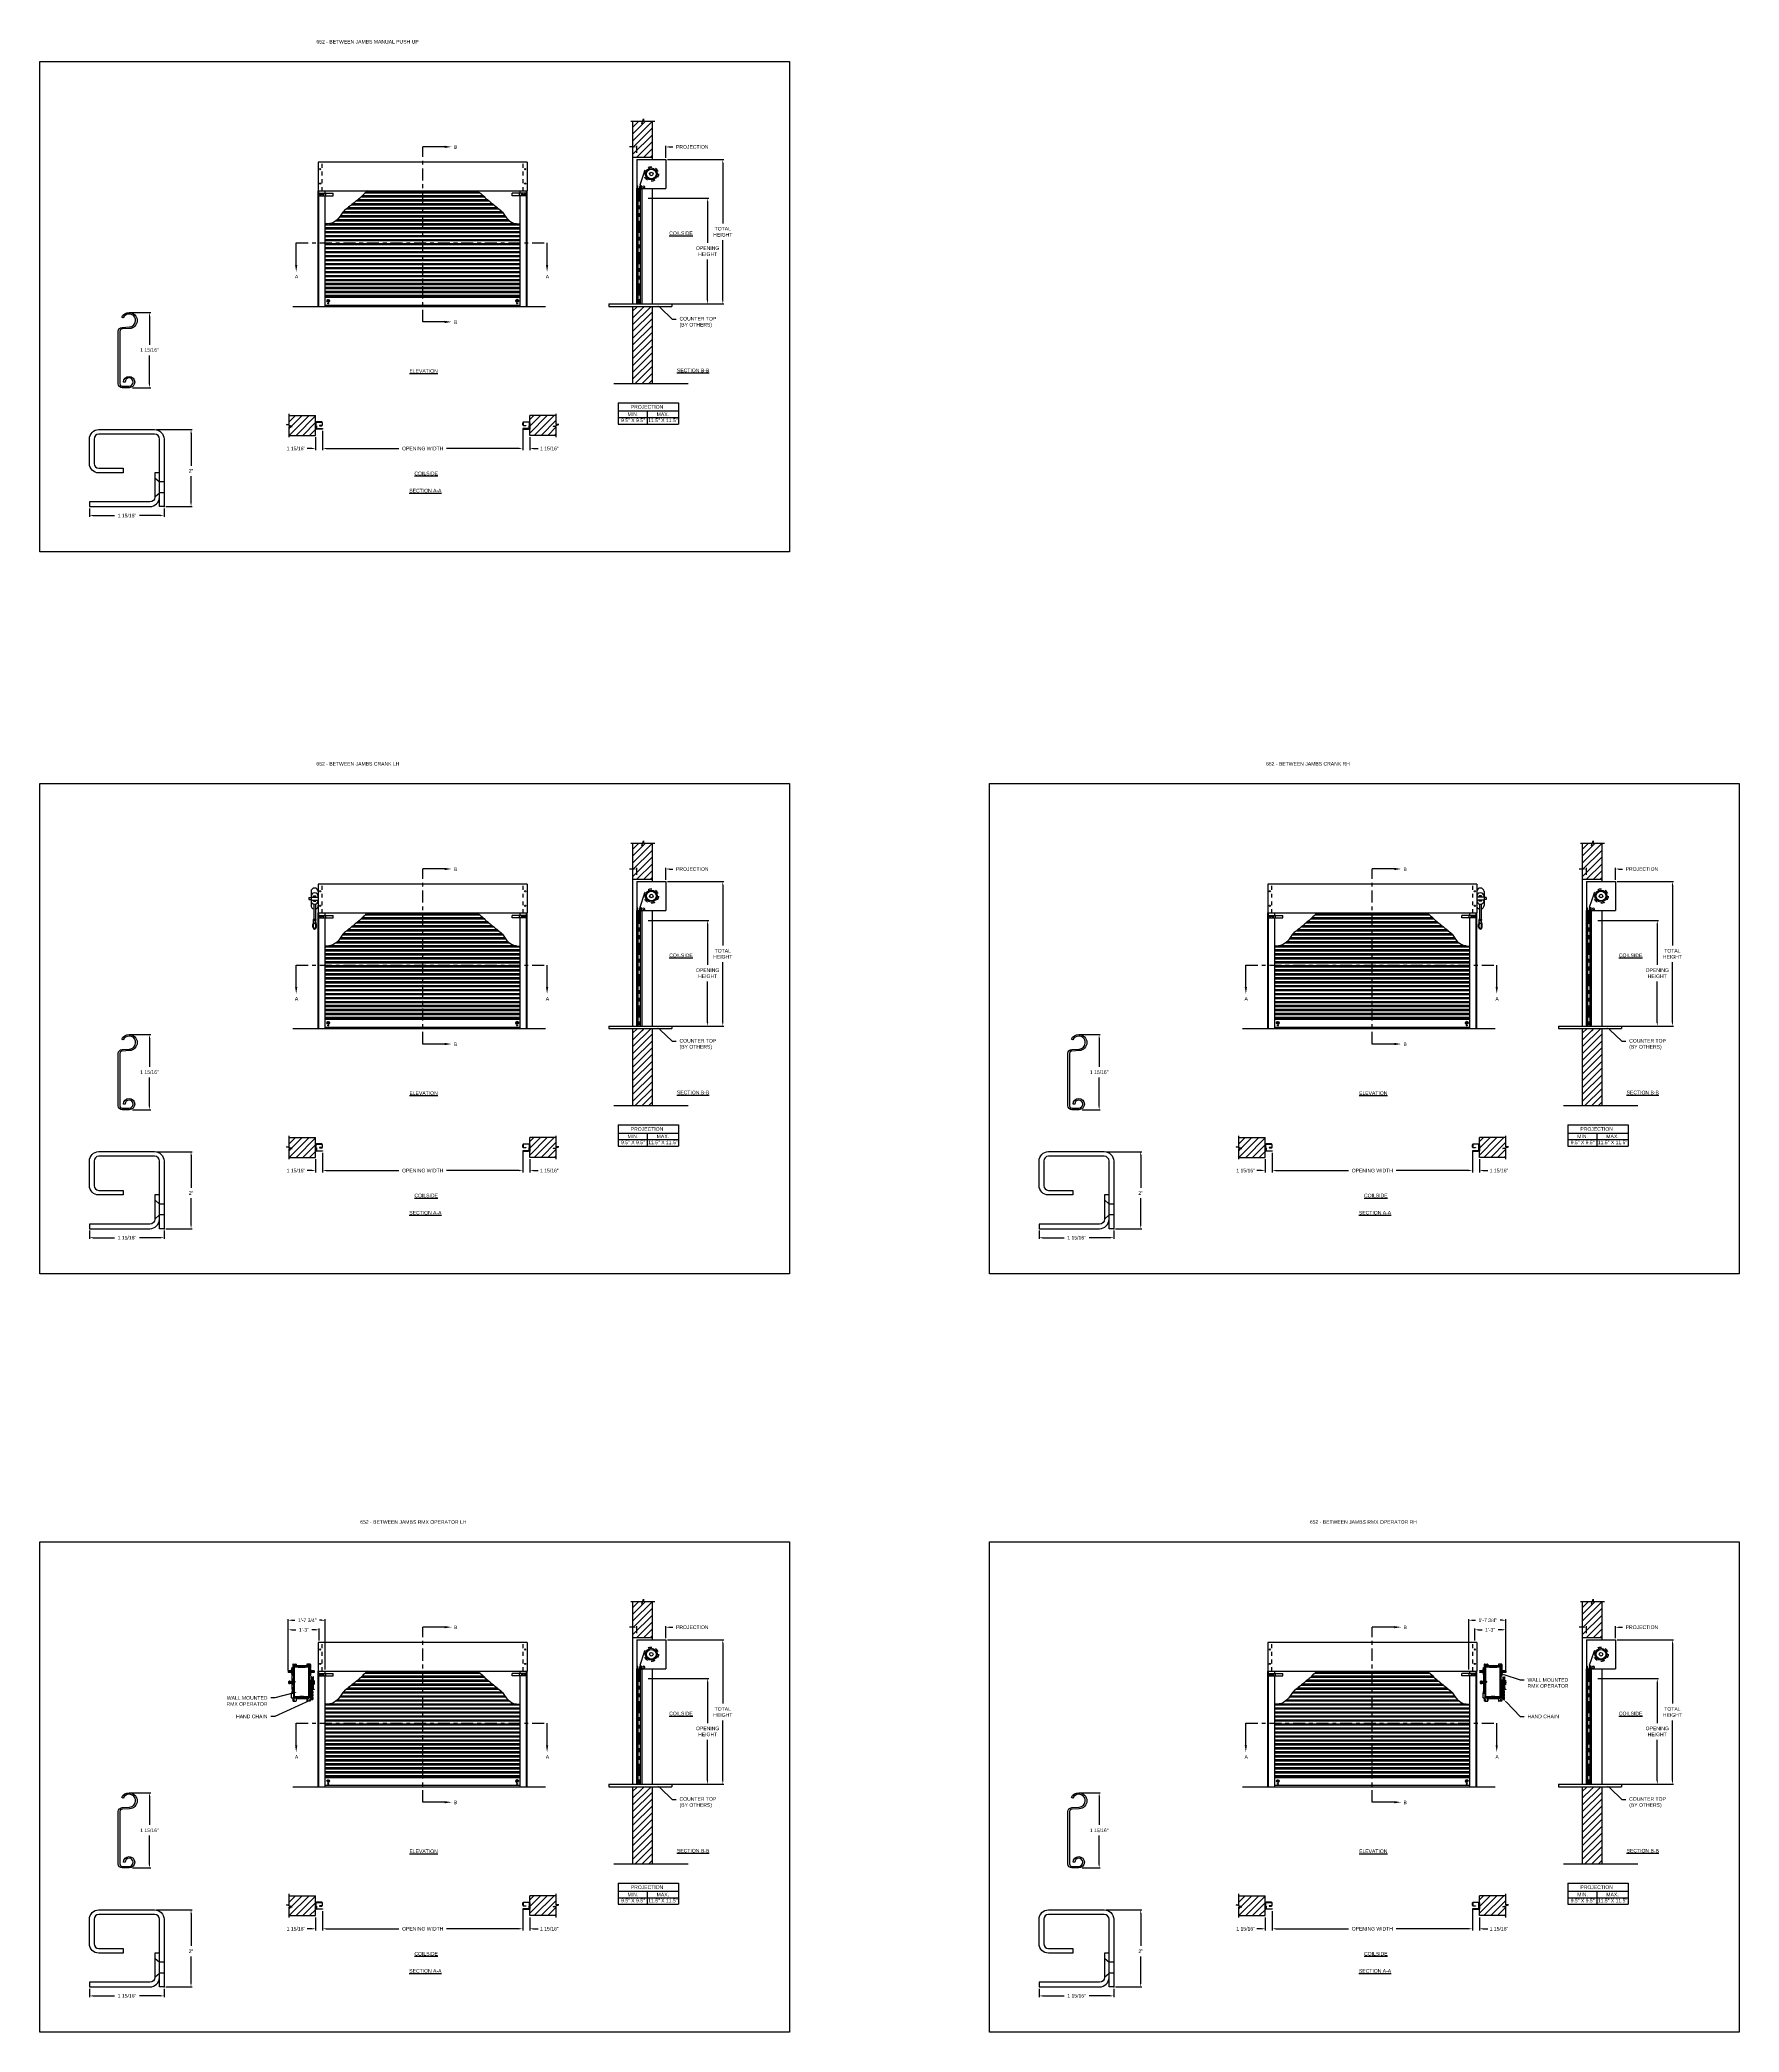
# Model space of a CAD drawing. Header units: inches. Extents: x 169.6 to 213.7, y 214.8 to 266.5.
import ezdxf
from ezdxf import colors
from ezdxf.entities.mleader import LeaderData, LeaderLine
from ezdxf.math import Vec2, Vec3

# ---------------------------------------------------------------- set-up
doc = ezdxf.new("R2010")
doc.units = ezdxf.units.IN
doc.header["$LTSCALE"] = 0.25
doc.header["$MEASUREMENT"] = 0
for name, pattern in [('CENTER', [2, 1.25, -0.25, 0.25, -0.25]), ('HIDDEN', [0.375, 0.25, -0.125]), ('PHANTOM', [2.5, 1.25, -0.25, 0.25, -0.25, 0.25, -0.25])]:
    doc.linetypes.add(name, pattern=pattern)
for name, color, linetype in [('ANNOTATIONS', 1, 'Continuous'), ('CRANK LH', 7, 'Continuous'), ('CRANK RH', 7, 'Continuous'), ('DETAILS', 4, 'Continuous'), ('PUSH UP', 7, 'Continuous'), ('RMX OPERATOR LH', 7, 'Continuous'), ('RMX OPERATOR RH', 7, 'Continuous'), ('SECTION CUTS', 6, 'CENTER')]:
    doc.layers.add(name, color=color, linetype=linetype)
doc.styles.add('ARIAL', font='arial.ttf', dxfattribs={"height": 0.09375})
doc.styles.get("Standard").update_dxf_attribs({"font": 'romans.shx'})
doc.dimstyles.new('ARIAL', dxfattribs={"dimtxt": 0.09375, "dimasz": 0.09375, "dimexe": 0.03125, "dimexo": 0.046875, "dimgap": 0.09, "dimtad": 0, "dimtih": 1, "dimtoh": 1, "dimdec": 4, "dimzin": 0, "dimdsep": 46, "dimlunit": 4, "dimtxsty": 'ARIAL', "dimcen": 0.09, "dimadec": 0, "dimazin": 0, "dimtfac": 1, "dimtdec": 4, "dimtix": 1, "dimtofl": 0, "dimtmove": 0, "dimatfit": 3, "dimfxl": 0.18, "dimfrac": 2, "dimtolj": 1, "dimtzin": 0, "dimarcsym": 0})
doc.dimstyles.new('STANDARD$0', dxfattribs={"dimtxt": 0.09375, "dimasz": 0.09375, "dimexe": 0.03125, "dimexo": 0.046875, "dimgap": 0.09, "dimtad": 0, "dimtih": 1, "dimtoh": 1, "dimdec": 4, "dimzin": 0, "dimdsep": 46, "dimtxsty": 'ARIAL', "dimcen": 0.09, "dimadec": 0, "dimazin": 0, "dimtfac": 1, "dimtdec": 4, "dimtofl": 0, "dimtmove": 0, "dimatfit": 1, "dimfxl": 1, "dimtolj": 1, "dimtzin": 0, "dimarcsym": 0})
pattern_1 = [(45, (-18.47276, 1.22668), (-0.08838835, 0.08838835), [])]
pattern_2 = [(45, (-18.47276, 1.89436), (-0.088388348, 0.088388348), [])]
pattern_3 = [(45, (-18.47276, -17.52354), (-0.08838835, 0.08838835), [])]
pattern_4 = [(45, (-18.47276, -16.85585), (-0.088388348, 0.088388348), [])]
pattern_5 = [(45, (6.19053, -17.52354), (-0.08838835, 0.08838835), [])]
pattern_6 = [(45, (6.19053, -16.85585), (-0.088388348, 0.088388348), [])]
pattern_7 = [(45, (-18.47276, -37.21185), (-0.08838835, 0.08838835), [])]
pattern_8 = [(45, (-18.47276, -36.54417), (-0.088388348, 0.088388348), [])]
pattern_9 = [(45, (6.19053, -37.21185), (-0.08838835, 0.08838835), [])]
pattern_10 = [(45, (6.19053, -36.54417), (-0.088388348, 0.088388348), [])]

# ---------------------------------------------------------------- blocks, each defined once
blk = doc.blocks.new('*D5')
at = {"layer": 'ANNOTATIONS', "color": 0, "lineweight": -2, "transparency": 16777216}
for p, q in [((176.932, 256.293), (176.932, 255.85)), ((182.131, 256.387), (182.131, 255.85)), ((177.026, 255.881), (178.915, 255.881)), ((182.037, 255.881), (180.148, 255.881))]:
    blk.add_line(p, q, dxfattribs=at)
at = {"layer": 'ANNOTATIONS', "color": 0, "transparency": 16777216}
for points in [[(177.026, 255.897), (177.026, 255.866), (176.932, 255.881)], [(182.037, 255.897), (182.037, 255.866), (182.131, 255.881)]]:
    blk.add_solid(points, dxfattribs=at)
at = {"layer": 'defpoints', "color": 0, "transparency": 16777216}
for p in [(176.932, 256.34), (182.131, 256.434), (182.131, 255.881)]:
    blk.add_point(p, dxfattribs=at)
at = {"layer": 'ANNOTATIONS', "color": 0, "transparency": 16777216, "insert": (179.532, 255.881), "char_height": 0.09375, "attachment_point": 5, "style": 'ARIAL'}
blk.add_mtext('\\A1;OPENING WIDTH', dxfattribs=at)
blk = doc.blocks.new('*D6')
at = {"layer": 'ANNOTATIONS', "color": 0, "lineweight": -2, "transparency": 16777216}
for p, q in [((170.877, 254.326), (170.877, 254.107)), ((170.971, 254.138), (171.53, 254.138)), ((172.721, 254.138), (172.173, 254.138)), ((172.814, 254.326), (172.814, 254.107))]:
    blk.add_line(p, q, dxfattribs=at)
at = {"layer": 'ANNOTATIONS', "color": 0, "transparency": 16777216}
for points in [[(170.971, 254.154), (170.971, 254.123), (170.877, 254.138)], [(172.721, 254.154), (172.721, 254.123), (172.814, 254.138)]]:
    blk.add_solid(points, dxfattribs=at)
at = {"layer": 'defpoints', "color": 0, "transparency": 16777216}
for p in [(170.877, 254.373), (170.877, 254.138), (172.814, 254.373)]:
    blk.add_point(p, dxfattribs=at)
at = {"layer": 'ANNOTATIONS', "color": 0, "transparency": 16777216, "insert": (171.852, 254.138), "char_height": 0.09375, "attachment_point": 5, "style": 'ARIAL'}
blk.add_mtext('\\A1;1 15/16"', dxfattribs=at)
blk = doc.blocks.new('*D7')
at = {"layer": 'ANNOTATIONS', "color": 0, "lineweight": -2, "transparency": 16777216}
for p, q in [((172.616, 256.373), (173.547, 256.373)), ((173.516, 256.279), (173.516, 255.435)), ((173.516, 254.466), (173.516, 255.161)), ((172.861, 254.373), (173.547, 254.373))]:
    blk.add_line(p, q, dxfattribs=at)
at = {"layer": 'ANNOTATIONS', "color": 0, "transparency": 16777216}
for points in [[(173.5, 256.279), (173.531, 256.279), (173.516, 256.373)], [(173.5, 254.466), (173.531, 254.466), (173.516, 254.373)]]:
    blk.add_solid(points, dxfattribs=at)
at = {"layer": 'defpoints', "color": 0, "transparency": 16777216}
for p in [(172.569, 256.373), (173.516, 256.373), (172.814, 254.373)]:
    blk.add_point(p, dxfattribs=at)
at = {"layer": 'ANNOTATIONS', "color": 0, "transparency": 16777216, "insert": (173.516, 255.298), "char_height": 0.0938, "attachment_point": 5, "style": 'ARIAL'}
blk.add_mtext('\\A1;2"', dxfattribs=at)
blk = doc.blocks.new('*D9')
at = {"layer": 'ANNOTATIONS', "color": 0, "lineweight": -2, "transparency": 16777216}
for p, q in [((176.75, 256.176), (176.75, 255.834)), ((176.932, 256.34), (176.932, 255.834)), ((176.657, 255.881), (176.535, 255.881)), ((177.026, 255.881), (177.12, 255.881))]:
    blk.add_line(p, q, dxfattribs=at)
at = {"layer": 'ANNOTATIONS', "color": 0, "transparency": 16777216}
for points in [[(176.657, 255.897), (176.657, 255.866), (176.75, 255.881)], [(177.026, 255.897), (177.026, 255.866), (176.932, 255.881)]]:
    blk.add_solid(points, dxfattribs=at)
at = {"layer": 'defpoints', "color": 0, "transparency": 16777216}
for p in [(176.75, 256.223), (176.932, 256.387), (176.932, 255.881)]:
    blk.add_point(p, dxfattribs=at)
at = {"layer": 'ANNOTATIONS', "color": 0, "transparency": 16777216, "insert": (176.241, 255.881), "char_height": 0.09375, "attachment_point": 5, "style": 'ARIAL'}
blk.add_mtext('\\A1;1 15/16"', dxfattribs=at)
blk = doc.blocks.new('*D10')
at = {"layer": 'ANNOTATIONS', "color": 0, "lineweight": -2, "transparency": 16777216}
for p, q in [((182.131, 256.34), (182.131, 255.834)), ((182.313, 256.176), (182.313, 255.834)), ((182.037, 255.881), (181.944, 255.881)), ((182.407, 255.881), (182.528, 255.881))]:
    blk.add_line(p, q, dxfattribs=at)
at = {"layer": 'ANNOTATIONS', "color": 0, "transparency": 16777216}
for points in [[(182.037, 255.897), (182.037, 255.866), (182.131, 255.881)], [(182.407, 255.897), (182.407, 255.866), (182.313, 255.881)]]:
    blk.add_solid(points, dxfattribs=at)
at = {"layer": 'defpoints', "color": 0, "transparency": 16777216}
for p in [(182.131, 256.387), (182.313, 256.223), (182.313, 255.881)]:
    blk.add_point(p, dxfattribs=at)
at = {"layer": 'ANNOTATIONS', "color": 0, "transparency": 16777216, "insert": (182.822, 255.881), "char_height": 0.09375, "attachment_point": 5, "style": 'ARIAL'}
blk.add_mtext('\\A1;1 15/16"', dxfattribs=at)
blk = doc.blocks.new('*D11')
at = {"layer": 'ANNOTATIONS', "color": 0, "lineweight": -2, "transparency": 16777216}
for p, q in [((185.001, 263.711), (184.907, 263.711)), ((185.094, 263.558), (185.094, 263.743)), ((185.844, 263.432), (185.844, 263.743)), ((185.938, 263.711), (186.032, 263.711))]:
    blk.add_line(p, q, dxfattribs=at)
at = {"layer": 'ANNOTATIONS', "color": 0, "transparency": 16777216}
for points in [[(185.001, 263.727), (185.001, 263.696), (185.094, 263.711)], [(185.938, 263.727), (185.938, 263.696), (185.844, 263.711)]]:
    blk.add_solid(points, dxfattribs=at)
at = {"layer": 'defpoints', "color": 0, "transparency": 16777216}
for p in [(185.094, 263.511), (185.844, 263.711), (185.844, 263.385)]:
    blk.add_point(p, dxfattribs=at)
at = {"layer": 'ANNOTATIONS', "color": 0, "transparency": 16777216, "insert": (186.533, 263.711), "char_height": 0.09375, "attachment_point": 5, "style": 'ARIAL'}
blk.add_mtext('\\A1;PROJECTION', dxfattribs=at)
blk = doc.blocks.new('*X8')
at = {"color": 0, "linetype": 'Continuous'}
for p, q in [((2.144, 5.299), (2.185, 5.339)), ((2.144, 5.304), (2.18, 5.339)), ((2.144, 5.309), (2.174, 5.339)), ((2.145, 5.294), (2.189, 5.338)), ((2.146, 5.317), (2.167, 5.338)), ((2.147, 5.29), (2.193, 5.336)), ((2.149, 5.287), (2.167, 5.305)), ((2.151, 5.284), (2.168, 5.3)), ((2.154, 5.281), (2.17, 5.297)), ((2.157, 5.278), (2.174, 5.295)), ((2.16, 5.276), (2.178, 5.294)), ((2.164, 5.274), (2.209, 5.319)), ((2.168, 5.272), (2.211, 5.315)), ((2.172, 5.271), (2.212, 5.311)), ((2.177, 5.271), (2.212, 5.306)), ((2.178, 5.316), (2.196, 5.334)), ((2.183, 5.315), (2.2, 5.332)), ((2.183, 5.271), (2.212, 5.3)), ((2.186, 5.313), (2.203, 5.329)), ((2.188, 5.31), (2.205, 5.326)), ((2.189, 5.305), (2.207, 5.323)), ((2.191, 5.273), (2.21, 5.293))]:
    blk.add_line(p, q, dxfattribs=at)
blk = doc.blocks.new('*D12')
at = {"layer": 'ANNOTATIONS', "color": 0, "lineweight": -2, "transparency": 16777216}
for p, q in [((185.392, 262.378), (186.963, 262.378)), ((186.932, 262.284), (186.932, 261.224)), ((186.932, 259.729), (186.932, 260.789)), ((185.392, 259.635), (186.963, 259.635))]:
    blk.add_line(p, q, dxfattribs=at)
at = {"layer": 'ANNOTATIONS', "color": 0, "transparency": 16777216}
for points in [[(186.916, 262.284), (186.948, 262.284), (186.932, 262.378)], [(186.916, 259.729), (186.948, 259.729), (186.932, 259.635)]]:
    blk.add_solid(points, dxfattribs=at)
at = {"layer": 'defpoints', "color": 0, "transparency": 16777216}
for p in [(185.345, 262.378), (185.345, 259.635), (186.932, 259.635)]:
    blk.add_point(p, dxfattribs=at)
at = {"layer": 'ANNOTATIONS', "color": 0, "transparency": 16777216, "insert": (186.932, 261.006), "char_height": 0.09375, "attachment_point": 5, "style": 'ARIAL'}
blk.add_mtext('\\A1;OPENING \\PHEIGHT', dxfattribs=at)
blk = doc.blocks.new('*D13')
at = {"layer": 'ANNOTATIONS', "color": 0, "lineweight": -2, "transparency": 16777216}
for p, q in [((185.891, 263.385), (187.357, 263.385)), ((187.326, 263.291), (187.326, 261.727)), ((187.326, 259.729), (187.326, 261.292)), ((185.891, 259.635), (187.357, 259.635))]:
    blk.add_line(p, q, dxfattribs=at)
at = {"layer": 'ANNOTATIONS', "color": 0, "transparency": 16777216}
for points in [[(187.31, 263.291), (187.341, 263.291), (187.326, 263.385)], [(187.31, 259.729), (187.341, 259.729), (187.326, 259.635)]]:
    blk.add_solid(points, dxfattribs=at)
at = {"layer": 'defpoints', "color": 0, "transparency": 16777216}
for p in [(185.844, 263.385), (185.844, 259.635), (187.326, 259.635)]:
    blk.add_point(p, dxfattribs=at)
at = {"layer": 'ANNOTATIONS', "color": 0, "transparency": 16777216, "insert": (187.326, 261.51), "char_height": 0.0938, "attachment_point": 5, "style": 'ARIAL'}
blk.add_mtext('\\A1;TOTAL \\PHEIGHT', dxfattribs=at)
blk = doc.blocks.new('*D21')
at = {"layer": 'ANNOTATIONS', "color": 0, "lineweight": -2, "transparency": 16777216}
for p, q in [((176.932, 237.543), (176.932, 237.1)), ((182.131, 237.637), (182.131, 237.1)), ((177.026, 237.131), (178.915, 237.131)), ((182.037, 237.131), (180.148, 237.131))]:
    blk.add_line(p, q, dxfattribs=at)
at = {"layer": 'ANNOTATIONS', "color": 0, "transparency": 16777216}
for points in [[(177.026, 237.147), (177.026, 237.115), (176.932, 237.131)], [(182.037, 237.147), (182.037, 237.115), (182.131, 237.131)]]:
    blk.add_solid(points, dxfattribs=at)
at = {"layer": 'defpoints', "color": 0, "transparency": 16777216}
for p in [(176.932, 237.59), (182.131, 237.684), (182.131, 237.131)]:
    blk.add_point(p, dxfattribs=at)
at = {"layer": 'ANNOTATIONS', "color": 0, "transparency": 16777216, "insert": (179.532, 237.131), "char_height": 0.09375, "attachment_point": 5, "style": 'ARIAL'}
blk.add_mtext('\\A1;OPENING WIDTH', dxfattribs=at)
blk = doc.blocks.new('*D19')
at = {"layer": 'ANNOTATIONS', "color": 0, "lineweight": -2, "transparency": 16777216}
for p, q in [((170.877, 235.575), (170.877, 235.357)), ((172.814, 235.575), (172.814, 235.357)), ((170.971, 235.388), (171.53, 235.388)), ((172.721, 235.388), (172.173, 235.388))]:
    blk.add_line(p, q, dxfattribs=at)
at = {"layer": 'ANNOTATIONS', "color": 0, "transparency": 16777216}
for points in [[(170.971, 235.404), (170.971, 235.372), (170.877, 235.388)], [(172.721, 235.404), (172.721, 235.372), (172.814, 235.388)]]:
    blk.add_solid(points, dxfattribs=at)
at = {"layer": 'defpoints', "color": 0, "transparency": 16777216}
for p in [(170.877, 235.622), (172.814, 235.622), (170.877, 235.388)]:
    blk.add_point(p, dxfattribs=at)
at = {"layer": 'ANNOTATIONS', "color": 0, "transparency": 16777216, "insert": (171.852, 235.388), "char_height": 0.09375, "attachment_point": 5, "style": 'ARIAL'}
blk.add_mtext('\\A1;1 15/16"', dxfattribs=at)
blk = doc.blocks.new('*D20')
at = {"layer": 'ANNOTATIONS', "color": 0, "lineweight": -2, "transparency": 16777216}
for p, q in [((172.616, 237.622), (173.547, 237.622)), ((173.516, 237.529), (173.516, 236.685)), ((173.516, 235.716), (173.516, 236.411)), ((172.861, 235.622), (173.547, 235.622))]:
    blk.add_line(p, q, dxfattribs=at)
at = {"layer": 'ANNOTATIONS', "color": 0, "transparency": 16777216}
for points in [[(173.5, 237.529), (173.531, 237.529), (173.516, 237.622)], [(173.5, 235.716), (173.531, 235.716), (173.516, 235.622)]]:
    blk.add_solid(points, dxfattribs=at)
at = {"layer": 'defpoints', "color": 0, "transparency": 16777216}
for p in [(172.569, 237.622), (173.516, 237.622), (172.814, 235.622)]:
    blk.add_point(p, dxfattribs=at)
at = {"layer": 'ANNOTATIONS', "color": 0, "transparency": 16777216, "insert": (173.516, 236.548), "char_height": 0.0938, "attachment_point": 5, "style": 'ARIAL'}
blk.add_mtext('\\A1;2"', dxfattribs=at)
blk = doc.blocks.new('*D14')
at = {"layer": 'ANNOTATIONS', "color": 0, "lineweight": -2, "transparency": 16777216}
for p, q in [((176.932, 237.59), (176.932, 237.084)), ((176.657, 237.131), (176.535, 237.131)), ((176.75, 237.426), (176.75, 237.084)), ((177.026, 237.131), (177.12, 237.131))]:
    blk.add_line(p, q, dxfattribs=at)
at = {"layer": 'ANNOTATIONS', "color": 0, "transparency": 16777216}
for points in [[(176.657, 237.147), (176.657, 237.115), (176.75, 237.131)], [(177.026, 237.147), (177.026, 237.115), (176.932, 237.131)]]:
    blk.add_solid(points, dxfattribs=at)
at = {"layer": 'defpoints', "color": 0, "transparency": 16777216}
for p in [(176.75, 237.472), (176.932, 237.637), (176.932, 237.131)]:
    blk.add_point(p, dxfattribs=at)
at = {"layer": 'ANNOTATIONS', "color": 0, "transparency": 16777216, "insert": (176.241, 237.131), "char_height": 0.09375, "attachment_point": 5, "style": 'ARIAL'}
blk.add_mtext('\\A1;1 15/16"', dxfattribs=at)
blk = doc.blocks.new('*D15')
at = {"layer": 'ANNOTATIONS', "color": 0, "lineweight": -2, "transparency": 16777216}
for p, q in [((182.131, 237.59), (182.131, 237.084)), ((182.037, 237.131), (181.944, 237.131)), ((182.313, 237.426), (182.313, 237.084)), ((182.407, 237.131), (182.528, 237.131))]:
    blk.add_line(p, q, dxfattribs=at)
at = {"layer": 'ANNOTATIONS', "color": 0, "transparency": 16777216}
for points in [[(182.037, 237.147), (182.037, 237.115), (182.131, 237.131)], [(182.407, 237.147), (182.407, 237.115), (182.313, 237.131)]]:
    blk.add_solid(points, dxfattribs=at)
at = {"layer": 'defpoints', "color": 0, "transparency": 16777216}
for p in [(182.131, 237.637), (182.313, 237.472), (182.313, 237.131)]:
    blk.add_point(p, dxfattribs=at)
at = {"layer": 'ANNOTATIONS', "color": 0, "transparency": 16777216, "insert": (182.822, 237.131), "char_height": 0.09375, "attachment_point": 5, "style": 'ARIAL'}
blk.add_mtext('\\A1;1 15/16"', dxfattribs=at)
blk = doc.blocks.new('*D16')
at = {"layer": 'ANNOTATIONS', "color": 0, "lineweight": -2, "transparency": 16777216}
for p, q in [((185.001, 244.961), (184.907, 244.961)), ((185.094, 244.807), (185.094, 244.992)), ((185.844, 244.681), (185.844, 244.992)), ((185.938, 244.961), (186.032, 244.961))]:
    blk.add_line(p, q, dxfattribs=at)
at = {"layer": 'ANNOTATIONS', "color": 0, "transparency": 16777216}
for points in [[(185.001, 244.977), (185.001, 244.946), (185.094, 244.961)], [(185.938, 244.977), (185.938, 244.946), (185.844, 244.961)]]:
    blk.add_solid(points, dxfattribs=at)
at = {"layer": 'defpoints', "color": 0, "transparency": 16777216}
for p in [(185.094, 244.76), (185.844, 244.961), (185.844, 244.635)]:
    blk.add_point(p, dxfattribs=at)
at = {"layer": 'ANNOTATIONS', "color": 0, "transparency": 16777216, "insert": (186.533, 244.961), "char_height": 0.09375, "attachment_point": 5, "style": 'ARIAL'}
blk.add_mtext('\\A1;PROJECTION', dxfattribs=at)
blk = doc.blocks.new('*D17')
at = {"layer": 'ANNOTATIONS', "color": 0, "lineweight": -2, "transparency": 16777216}
for p, q in [((185.392, 243.627), (186.963, 243.627)), ((186.932, 243.534), (186.932, 242.473)), ((186.932, 240.978), (186.932, 242.039)), ((185.392, 240.885), (186.963, 240.885))]:
    blk.add_line(p, q, dxfattribs=at)
at = {"layer": 'ANNOTATIONS', "color": 0, "transparency": 16777216}
for points in [[(186.916, 243.534), (186.948, 243.534), (186.932, 243.627)], [(186.916, 240.978), (186.948, 240.978), (186.932, 240.885)]]:
    blk.add_solid(points, dxfattribs=at)
at = {"layer": 'defpoints', "color": 0, "transparency": 16777216}
for p in [(185.345, 243.627), (185.345, 240.885), (186.932, 240.885)]:
    blk.add_point(p, dxfattribs=at)
at = {"layer": 'ANNOTATIONS', "color": 0, "transparency": 16777216, "insert": (186.932, 242.256), "char_height": 0.09375, "attachment_point": 5, "style": 'ARIAL'}
blk.add_mtext('\\A1;OPENING \\PHEIGHT', dxfattribs=at)
blk = doc.blocks.new('*D18')
at = {"layer": 'ANNOTATIONS', "color": 0, "lineweight": -2, "transparency": 16777216}
for p, q in [((185.891, 244.635), (187.357, 244.635)), ((187.326, 244.541), (187.326, 242.977)), ((187.326, 240.978), (187.326, 242.542)), ((185.891, 240.885), (187.357, 240.885))]:
    blk.add_line(p, q, dxfattribs=at)
at = {"layer": 'ANNOTATIONS', "color": 0, "transparency": 16777216}
for points in [[(187.31, 244.541), (187.341, 244.541), (187.326, 244.635)], [(187.31, 240.978), (187.341, 240.978), (187.326, 240.885)]]:
    blk.add_solid(points, dxfattribs=at)
at = {"layer": 'defpoints', "color": 0, "transparency": 16777216}
for p in [(185.844, 244.635), (185.844, 240.885), (187.326, 240.885)]:
    blk.add_point(p, dxfattribs=at)
at = {"layer": 'ANNOTATIONS', "color": 0, "transparency": 16777216, "insert": (187.326, 242.76), "char_height": 0.0938, "attachment_point": 5, "style": 'ARIAL'}
blk.add_mtext('\\A1;TOTAL \\PHEIGHT', dxfattribs=at)
blk = doc.blocks.new('*D29')
at = {"layer": 'ANNOTATIONS', "color": 0, "lineweight": -2, "transparency": 16777216}
for p, q in [((206.795, 237.637), (206.795, 237.1)), ((201.595, 237.452), (201.595, 237.1)), ((201.689, 237.131), (203.579, 237.131)), ((206.701, 237.131), (204.811, 237.131))]:
    blk.add_line(p, q, dxfattribs=at)
at = {"layer": 'ANNOTATIONS', "color": 0, "transparency": 16777216}
for points in [[(201.689, 237.147), (201.689, 237.115), (201.595, 237.131)], [(206.701, 237.147), (206.701, 237.115), (206.795, 237.131)]]:
    blk.add_solid(points, dxfattribs=at)
at = {"layer": 'defpoints', "color": 0, "transparency": 16777216}
for p in [(201.595, 237.499), (206.795, 237.684), (206.795, 237.131)]:
    blk.add_point(p, dxfattribs=at)
at = {"layer": 'ANNOTATIONS', "color": 0, "transparency": 16777216, "insert": (204.195, 237.131), "char_height": 0.09375, "attachment_point": 5, "style": 'ARIAL'}
blk.add_mtext('\\A1;OPENING WIDTH', dxfattribs=at)
blk = doc.blocks.new('*D27')
at = {"layer": 'ANNOTATIONS', "color": 0, "lineweight": -2, "transparency": 16777216}
for p, q in [((195.54, 235.575), (195.54, 235.357)), ((197.478, 235.575), (197.478, 235.357)), ((195.634, 235.388), (196.194, 235.388)), ((197.384, 235.388), (196.837, 235.388))]:
    blk.add_line(p, q, dxfattribs=at)
at = {"layer": 'ANNOTATIONS', "color": 0, "transparency": 16777216}
for points in [[(195.634, 235.404), (195.634, 235.372), (195.54, 235.388)], [(197.384, 235.404), (197.384, 235.372), (197.478, 235.388)]]:
    blk.add_solid(points, dxfattribs=at)
at = {"layer": 'defpoints', "color": 0, "transparency": 16777216}
for p in [(195.54, 235.622), (197.478, 235.622), (195.54, 235.388)]:
    blk.add_point(p, dxfattribs=at)
at = {"layer": 'ANNOTATIONS', "color": 0, "transparency": 16777216, "insert": (196.515, 235.388), "char_height": 0.09375, "attachment_point": 5, "style": 'ARIAL'}
blk.add_mtext('\\A1;1 15/16"', dxfattribs=at)
blk = doc.blocks.new('*D28')
at = {"layer": 'ANNOTATIONS', "color": 0, "lineweight": -2, "transparency": 16777216}
for p, q in [((197.28, 237.622), (198.21, 237.622)), ((198.179, 237.529), (198.179, 236.685)), ((198.179, 235.716), (198.179, 236.411)), ((197.525, 235.622), (198.21, 235.622))]:
    blk.add_line(p, q, dxfattribs=at)
at = {"layer": 'ANNOTATIONS', "color": 0, "transparency": 16777216}
for points in [[(198.163, 237.529), (198.195, 237.529), (198.179, 237.622)], [(198.163, 235.716), (198.195, 235.716), (198.179, 235.622)]]:
    blk.add_solid(points, dxfattribs=at)
at = {"layer": 'defpoints', "color": 0, "transparency": 16777216}
for p in [(197.233, 237.622), (198.179, 237.622), (197.478, 235.622)]:
    blk.add_point(p, dxfattribs=at)
at = {"layer": 'ANNOTATIONS', "color": 0, "transparency": 16777216, "insert": (198.179, 236.548), "char_height": 0.0938, "attachment_point": 5, "style": 'ARIAL'}
blk.add_mtext('\\A1;2"', dxfattribs=at)
blk = doc.blocks.new('*D22')
at = {"layer": 'ANNOTATIONS', "color": 0, "lineweight": -2, "transparency": 16777216}
for p, q in [((201.595, 237.59), (201.595, 237.084)), ((201.32, 237.131), (201.199, 237.131)), ((201.414, 237.426), (201.414, 237.084)), ((201.689, 237.131), (201.783, 237.131))]:
    blk.add_line(p, q, dxfattribs=at)
at = {"layer": 'ANNOTATIONS', "color": 0, "transparency": 16777216}
for points in [[(201.32, 237.147), (201.32, 237.115), (201.414, 237.131)], [(201.689, 237.147), (201.689, 237.115), (201.595, 237.131)]]:
    blk.add_solid(points, dxfattribs=at)
at = {"layer": 'defpoints', "color": 0, "transparency": 16777216}
for p in [(201.414, 237.472), (201.595, 237.637), (201.595, 237.131)]:
    blk.add_point(p, dxfattribs=at)
at = {"layer": 'ANNOTATIONS', "color": 0, "transparency": 16777216, "insert": (200.905, 237.131), "char_height": 0.09375, "attachment_point": 5, "style": 'ARIAL'}
blk.add_mtext('\\A1;1 15/16"', dxfattribs=at)
blk = doc.blocks.new('*D23')
at = {"layer": 'ANNOTATIONS', "color": 0, "lineweight": -2, "transparency": 16777216}
for p, q in [((206.795, 237.59), (206.795, 237.084)), ((206.701, 237.131), (206.607, 237.131)), ((206.976, 237.426), (206.976, 237.084)), ((207.07, 237.131), (207.191, 237.131))]:
    blk.add_line(p, q, dxfattribs=at)
at = {"layer": 'ANNOTATIONS', "color": 0, "transparency": 16777216}
for points in [[(206.701, 237.147), (206.701, 237.115), (206.795, 237.131)], [(207.07, 237.147), (207.07, 237.115), (206.976, 237.131)]]:
    blk.add_solid(points, dxfattribs=at)
at = {"layer": 'defpoints', "color": 0, "transparency": 16777216}
for p in [(206.795, 237.637), (206.976, 237.472), (206.976, 237.131)]:
    blk.add_point(p, dxfattribs=at)
at = {"layer": 'ANNOTATIONS', "color": 0, "transparency": 16777216, "insert": (207.485, 237.131), "char_height": 0.09375, "attachment_point": 5, "style": 'ARIAL'}
blk.add_mtext('\\A1;1 15/16"', dxfattribs=at)
blk = doc.blocks.new('*D24')
at = {"layer": 'ANNOTATIONS', "color": 0, "lineweight": -2, "transparency": 16777216}
for p, q in [((209.664, 244.961), (209.57, 244.961)), ((209.758, 244.807), (209.758, 244.992)), ((210.508, 244.681), (210.508, 244.992)), ((210.601, 244.961), (210.695, 244.961))]:
    blk.add_line(p, q, dxfattribs=at)
at = {"layer": 'ANNOTATIONS', "color": 0, "transparency": 16777216}
for points in [[(209.664, 244.977), (209.664, 244.946), (209.758, 244.961)], [(210.601, 244.977), (210.601, 244.946), (210.508, 244.961)]]:
    blk.add_solid(points, dxfattribs=at)
at = {"layer": 'defpoints', "color": 0, "transparency": 16777216}
for p in [(209.758, 244.76), (210.508, 244.961), (210.508, 244.635)]:
    blk.add_point(p, dxfattribs=at)
at = {"layer": 'ANNOTATIONS', "color": 0, "transparency": 16777216, "insert": (211.197, 244.961), "char_height": 0.09375, "attachment_point": 5, "style": 'ARIAL'}
blk.add_mtext('\\A1;PROJECTION', dxfattribs=at)
blk = doc.blocks.new('*D25')
at = {"layer": 'ANNOTATIONS', "color": 0, "lineweight": -2, "transparency": 16777216}
for p, q in [((210.055, 243.627), (211.626, 243.627)), ((211.595, 243.534), (211.595, 242.473)), ((211.595, 240.978), (211.595, 242.039)), ((210.055, 240.885), (211.626, 240.885))]:
    blk.add_line(p, q, dxfattribs=at)
at = {"layer": 'ANNOTATIONS', "color": 0, "transparency": 16777216}
for points in [[(211.58, 243.534), (211.611, 243.534), (211.595, 243.627)], [(211.58, 240.978), (211.611, 240.978), (211.595, 240.885)]]:
    blk.add_solid(points, dxfattribs=at)
at = {"layer": 'defpoints', "color": 0, "transparency": 16777216}
for p in [(210.008, 243.627), (210.008, 240.885), (211.595, 240.885)]:
    blk.add_point(p, dxfattribs=at)
at = {"layer": 'ANNOTATIONS', "color": 0, "transparency": 16777216, "insert": (211.595, 242.256), "char_height": 0.09375, "attachment_point": 5, "style": 'ARIAL'}
blk.add_mtext('\\A1;OPENING \\PHEIGHT', dxfattribs=at)
blk = doc.blocks.new('*D26')
at = {"layer": 'ANNOTATIONS', "color": 0, "lineweight": -2, "transparency": 16777216}
for p, q in [((210.554, 244.635), (212.02, 244.635)), ((211.989, 244.541), (211.989, 242.977)), ((211.989, 240.978), (211.989, 242.542)), ((210.554, 240.885), (212.02, 240.885))]:
    blk.add_line(p, q, dxfattribs=at)
at = {"layer": 'ANNOTATIONS', "color": 0, "transparency": 16777216}
for points in [[(211.973, 244.541), (212.005, 244.541), (211.989, 244.635)], [(211.973, 240.978), (212.005, 240.978), (211.989, 240.885)]]:
    blk.add_solid(points, dxfattribs=at)
at = {"layer": 'defpoints', "color": 0, "transparency": 16777216}
for p in [(210.508, 244.635), (210.508, 240.885), (211.989, 240.885)]:
    blk.add_point(p, dxfattribs=at)
at = {"layer": 'ANNOTATIONS', "color": 0, "transparency": 16777216, "insert": (211.989, 242.76), "char_height": 0.0938, "attachment_point": 5, "style": 'ARIAL'}
blk.add_mtext('\\A1;TOTAL \\PHEIGHT', dxfattribs=at)
blk = doc.blocks.new('*D30')
at = {"layer": 'ANNOTATIONS', "color": 0, "lineweight": -2, "transparency": 16777216}
for p, q in [((176.04, 224.149), (176.04, 225.485)), ((176.134, 225.454), (176.214, 225.454)), ((176.907, 225.454), (176.853, 225.454)), ((177, 224.177), (177, 225.485))]:
    blk.add_line(p, q, dxfattribs=at)
at = {"layer": 'ANNOTATIONS', "color": 0, "transparency": 16777216}
for points in [[(176.134, 225.47), (176.134, 225.438), (176.04, 225.454)], [(176.907, 225.47), (176.907, 225.438), (177, 225.454)]]:
    blk.add_solid(points, dxfattribs=at)
at = {"layer": 'defpoints', "color": 0, "transparency": 16777216}
for p in [(176.04, 225.454), (176.04, 224.102), (177, 224.13)]:
    blk.add_point(p, dxfattribs=at)
at = {"layer": 'ANNOTATIONS', "color": 0, "transparency": 16777216, "insert": (176.534, 225.454), "char_height": 0.09375, "attachment_point": 5, "style": 'ARIAL'}
blk.add_mtext('\\A1;1\'-7 3/4"', dxfattribs=at)
blk = doc.blocks.new('*D31')
at = {"layer": 'ANNOTATIONS', "color": 0, "lineweight": -2, "transparency": 16777216}
for p, q in [((176.04, 224.192), (176.04, 225.238)), ((176.134, 225.206), (176.237, 225.206)), ((176.75, 225.206), (176.657, 225.206)), ((176.844, 224.927), (176.844, 225.238))]:
    blk.add_line(p, q, dxfattribs=at)
at = {"layer": 'ANNOTATIONS', "color": 0, "transparency": 16777216}
for points in [[(176.134, 225.222), (176.134, 225.191), (176.04, 225.206)], [(176.75, 225.222), (176.75, 225.191), (176.844, 225.206)]]:
    blk.add_solid(points, dxfattribs=at)
at = {"layer": 'defpoints', "color": 0, "transparency": 16777216}
for p in [(176.04, 225.206), (176.844, 224.88), (176.04, 224.145)]:
    blk.add_point(p, dxfattribs=at)
at = {"layer": 'ANNOTATIONS', "color": 0, "transparency": 16777216, "insert": (176.447, 225.206), "char_height": 0.0938, "attachment_point": 5, "style": 'ARIAL'}
blk.add_mtext('\\A1;1\'-3"', dxfattribs=at)
blk = doc.blocks.new('*D39')
at = {"layer": 'ANNOTATIONS', "color": 0, "lineweight": -2, "transparency": 16777216}
for p, q in [((182.131, 217.948), (182.131, 217.411)), ((176.932, 217.722), (176.932, 217.411)), ((177.026, 217.443), (178.915, 217.443)), ((182.037, 217.443), (180.148, 217.443))]:
    blk.add_line(p, q, dxfattribs=at)
at = {"layer": 'ANNOTATIONS', "color": 0, "transparency": 16777216}
for points in [[(177.026, 217.458), (177.026, 217.427), (176.932, 217.443)], [(182.037, 217.458), (182.037, 217.427), (182.131, 217.443)]]:
    blk.add_solid(points, dxfattribs=at)
at = {"layer": 'defpoints', "color": 0, "transparency": 16777216}
for p in [(182.131, 217.995), (176.932, 217.769), (182.131, 217.443)]:
    blk.add_point(p, dxfattribs=at)
at = {"layer": 'ANNOTATIONS', "color": 0, "transparency": 16777216, "insert": (179.532, 217.443), "char_height": 0.09375, "attachment_point": 5, "style": 'ARIAL'}
blk.add_mtext('\\A1;OPENING WIDTH', dxfattribs=at)
blk = doc.blocks.new('*D37')
at = {"layer": 'ANNOTATIONS', "color": 0, "lineweight": -2, "transparency": 16777216}
for p, q in [((170.877, 215.887), (170.877, 215.668)), ((172.814, 215.887), (172.814, 215.668)), ((170.971, 215.7), (171.53, 215.7)), ((172.721, 215.7), (172.173, 215.7))]:
    blk.add_line(p, q, dxfattribs=at)
at = {"layer": 'ANNOTATIONS', "color": 0, "transparency": 16777216}
for points in [[(170.971, 215.715), (170.971, 215.684), (170.877, 215.7)], [(172.721, 215.715), (172.721, 215.684), (172.814, 215.7)]]:
    blk.add_solid(points, dxfattribs=at)
at = {"layer": 'defpoints', "color": 0, "transparency": 16777216}
for p in [(170.877, 215.934), (172.814, 215.934), (170.877, 215.7)]:
    blk.add_point(p, dxfattribs=at)
at = {"layer": 'ANNOTATIONS', "color": 0, "transparency": 16777216, "insert": (171.852, 215.7), "char_height": 0.09375, "attachment_point": 5, "style": 'ARIAL'}
blk.add_mtext('\\A1;1 15/16"', dxfattribs=at)
blk = doc.blocks.new('*D38')
at = {"layer": 'ANNOTATIONS', "color": 0, "lineweight": -2, "transparency": 16777216}
for p, q in [((172.616, 217.934), (173.547, 217.934)), ((173.516, 217.84), (173.516, 216.996)), ((173.516, 216.028), (173.516, 216.722)), ((172.861, 215.934), (173.547, 215.934))]:
    blk.add_line(p, q, dxfattribs=at)
at = {"layer": 'ANNOTATIONS', "color": 0, "transparency": 16777216}
for points in [[(173.5, 217.84), (173.531, 217.84), (173.516, 217.934)], [(173.5, 216.028), (173.531, 216.028), (173.516, 215.934)]]:
    blk.add_solid(points, dxfattribs=at)
at = {"layer": 'defpoints', "color": 0, "transparency": 16777216}
for p in [(172.569, 217.934), (173.516, 217.934), (172.814, 215.934)]:
    blk.add_point(p, dxfattribs=at)
at = {"layer": 'ANNOTATIONS', "color": 0, "transparency": 16777216, "insert": (173.516, 216.859), "char_height": 0.0938, "attachment_point": 5, "style": 'ARIAL'}
blk.add_mtext('\\A1;2"', dxfattribs=at)
blk = doc.blocks.new('*D32')
at = {"layer": 'ANNOTATIONS', "color": 0, "lineweight": -2, "transparency": 16777216}
for p, q in [((176.932, 217.901), (176.932, 217.396)), ((176.657, 217.443), (176.535, 217.443)), ((176.75, 217.737), (176.75, 217.396)), ((177.026, 217.443), (177.12, 217.443))]:
    blk.add_line(p, q, dxfattribs=at)
at = {"layer": 'ANNOTATIONS', "color": 0, "transparency": 16777216}
for points in [[(176.657, 217.458), (176.657, 217.427), (176.75, 217.443)], [(177.026, 217.458), (177.026, 217.427), (176.932, 217.443)]]:
    blk.add_solid(points, dxfattribs=at)
at = {"layer": 'defpoints', "color": 0, "transparency": 16777216}
for p in [(176.932, 217.948), (176.75, 217.784), (176.932, 217.443)]:
    blk.add_point(p, dxfattribs=at)
at = {"layer": 'ANNOTATIONS', "color": 0, "transparency": 16777216, "insert": (176.241, 217.443), "char_height": 0.09375, "attachment_point": 5, "style": 'ARIAL'}
blk.add_mtext('\\A1;1 15/16"', dxfattribs=at)
blk = doc.blocks.new('*D33')
at = {"layer": 'ANNOTATIONS', "color": 0, "lineweight": -2, "transparency": 16777216}
for p, q in [((182.131, 217.901), (182.131, 217.396)), ((182.037, 217.443), (181.944, 217.443)), ((182.313, 217.737), (182.313, 217.396)), ((182.407, 217.443), (182.528, 217.443))]:
    blk.add_line(p, q, dxfattribs=at)
at = {"layer": 'ANNOTATIONS', "color": 0, "transparency": 16777216}
for points in [[(182.037, 217.458), (182.037, 217.427), (182.131, 217.443)], [(182.407, 217.458), (182.407, 217.427), (182.313, 217.443)]]:
    blk.add_solid(points, dxfattribs=at)
at = {"layer": 'defpoints', "color": 0, "transparency": 16777216}
for p in [(182.131, 217.948), (182.313, 217.784), (182.313, 217.443)]:
    blk.add_point(p, dxfattribs=at)
at = {"layer": 'ANNOTATIONS', "color": 0, "transparency": 16777216, "insert": (182.822, 217.443), "char_height": 0.09375, "attachment_point": 5, "style": 'ARIAL'}
blk.add_mtext('\\A1;1 15/16"', dxfattribs=at)
blk = doc.blocks.new('*D34')
at = {"layer": 'ANNOTATIONS', "color": 0, "lineweight": -2, "transparency": 16777216}
for p, q in [((185.001, 225.273), (184.907, 225.273)), ((185.094, 225.119), (185.094, 225.304)), ((185.844, 224.993), (185.844, 225.304)), ((185.938, 225.273), (186.032, 225.273))]:
    blk.add_line(p, q, dxfattribs=at)
at = {"layer": 'ANNOTATIONS', "color": 0, "transparency": 16777216}
for points in [[(185.001, 225.288), (185.001, 225.257), (185.094, 225.273)], [(185.938, 225.288), (185.938, 225.257), (185.844, 225.273)]]:
    blk.add_solid(points, dxfattribs=at)
at = {"layer": 'defpoints', "color": 0, "transparency": 16777216}
for p in [(185.094, 225.072), (185.844, 225.273), (185.844, 224.946)]:
    blk.add_point(p, dxfattribs=at)
at = {"layer": 'ANNOTATIONS', "color": 0, "transparency": 16777216, "insert": (186.533, 225.273), "char_height": 0.09375, "attachment_point": 5, "style": 'ARIAL'}
blk.add_mtext('\\A1;PROJECTION', dxfattribs=at)
blk = doc.blocks.new('*D35')
at = {"layer": 'ANNOTATIONS', "color": 0, "lineweight": -2, "transparency": 16777216}
for p, q in [((185.392, 223.939), (186.963, 223.939)), ((186.932, 223.845), (186.932, 222.785)), ((186.932, 221.29), (186.932, 222.35)), ((185.392, 221.196), (186.963, 221.196))]:
    blk.add_line(p, q, dxfattribs=at)
at = {"layer": 'ANNOTATIONS', "color": 0, "transparency": 16777216}
for points in [[(186.916, 223.845), (186.948, 223.845), (186.932, 223.939)], [(186.916, 221.29), (186.948, 221.29), (186.932, 221.196)]]:
    blk.add_solid(points, dxfattribs=at)
at = {"layer": 'defpoints', "color": 0, "transparency": 16777216}
for p in [(185.345, 223.939), (185.345, 221.196), (186.932, 221.196)]:
    blk.add_point(p, dxfattribs=at)
at = {"layer": 'ANNOTATIONS', "color": 0, "transparency": 16777216, "insert": (186.932, 222.568), "char_height": 0.09375, "attachment_point": 5, "style": 'ARIAL'}
blk.add_mtext('\\A1;OPENING \\PHEIGHT', dxfattribs=at)
blk = doc.blocks.new('*D36')
at = {"layer": 'ANNOTATIONS', "color": 0, "lineweight": -2, "transparency": 16777216}
for p, q in [((185.891, 224.946), (187.357, 224.946)), ((187.326, 224.853), (187.326, 223.289)), ((187.326, 221.29), (187.326, 222.854)), ((185.891, 221.196), (187.357, 221.196))]:
    blk.add_line(p, q, dxfattribs=at)
at = {"layer": 'ANNOTATIONS', "color": 0, "transparency": 16777216}
for points in [[(187.31, 224.853), (187.341, 224.853), (187.326, 224.946)], [(187.31, 221.29), (187.341, 221.29), (187.326, 221.196)]]:
    blk.add_solid(points, dxfattribs=at)
at = {"layer": 'defpoints', "color": 0, "transparency": 16777216}
for p in [(185.844, 224.946), (185.844, 221.196), (187.326, 221.196)]:
    blk.add_point(p, dxfattribs=at)
at = {"layer": 'ANNOTATIONS', "color": 0, "transparency": 16777216, "insert": (187.326, 223.071), "char_height": 0.0938, "attachment_point": 5, "style": 'ARIAL'}
blk.add_mtext('\\A1;TOTAL \\PHEIGHT', dxfattribs=at)
blk = doc.blocks.new('*D47')
at = {"layer": 'ANNOTATIONS', "color": 0, "lineweight": -2, "transparency": 16777216}
for p, q in [((206.795, 217.948), (206.795, 217.411)), ((201.595, 217.764), (201.595, 217.411)), ((201.689, 217.443), (203.579, 217.443)), ((206.701, 217.443), (204.811, 217.443))]:
    blk.add_line(p, q, dxfattribs=at)
at = {"layer": 'ANNOTATIONS', "color": 0, "transparency": 16777216}
for points in [[(201.689, 217.458), (201.689, 217.427), (201.595, 217.443)], [(206.701, 217.458), (206.701, 217.427), (206.795, 217.443)]]:
    blk.add_solid(points, dxfattribs=at)
at = {"layer": 'defpoints', "color": 0, "transparency": 16777216}
for p in [(201.595, 217.811), (206.795, 217.995), (206.795, 217.443)]:
    blk.add_point(p, dxfattribs=at)
at = {"layer": 'ANNOTATIONS', "color": 0, "transparency": 16777216, "insert": (204.195, 217.443), "char_height": 0.09375, "attachment_point": 5, "style": 'ARIAL'}
blk.add_mtext('\\A1;OPENING WIDTH', dxfattribs=at)
blk = doc.blocks.new('*D45')
at = {"layer": 'ANNOTATIONS', "color": 0, "lineweight": -2, "transparency": 16777216}
for p, q in [((195.54, 215.887), (195.54, 215.668)), ((197.478, 215.887), (197.478, 215.668)), ((195.634, 215.7), (196.194, 215.7)), ((197.384, 215.7), (196.837, 215.7))]:
    blk.add_line(p, q, dxfattribs=at)
at = {"layer": 'ANNOTATIONS', "color": 0, "transparency": 16777216}
for points in [[(195.634, 215.715), (195.634, 215.684), (195.54, 215.7)], [(197.384, 215.715), (197.384, 215.684), (197.478, 215.7)]]:
    blk.add_solid(points, dxfattribs=at)
at = {"layer": 'defpoints', "color": 0, "transparency": 16777216}
for p in [(195.54, 215.934), (197.478, 215.934), (195.54, 215.7)]:
    blk.add_point(p, dxfattribs=at)
at = {"layer": 'ANNOTATIONS', "color": 0, "transparency": 16777216, "insert": (196.515, 215.7), "char_height": 0.09375, "attachment_point": 5, "style": 'ARIAL'}
blk.add_mtext('\\A1;1 15/16"', dxfattribs=at)
blk = doc.blocks.new('*D46')
at = {"layer": 'ANNOTATIONS', "color": 0, "lineweight": -2, "transparency": 16777216}
for p, q in [((197.28, 217.934), (198.21, 217.934)), ((198.179, 217.84), (198.179, 216.996)), ((198.179, 216.028), (198.179, 216.722)), ((197.525, 215.934), (198.21, 215.934))]:
    blk.add_line(p, q, dxfattribs=at)
at = {"layer": 'ANNOTATIONS', "color": 0, "transparency": 16777216}
for points in [[(198.163, 217.84), (198.195, 217.84), (198.179, 217.934)], [(198.163, 216.028), (198.195, 216.028), (198.179, 215.934)]]:
    blk.add_solid(points, dxfattribs=at)
at = {"layer": 'defpoints', "color": 0, "transparency": 16777216}
for p in [(197.233, 217.934), (198.179, 217.934), (197.478, 215.934)]:
    blk.add_point(p, dxfattribs=at)
at = {"layer": 'ANNOTATIONS', "color": 0, "transparency": 16777216, "insert": (198.179, 216.859), "char_height": 0.0938, "attachment_point": 5, "style": 'ARIAL'}
blk.add_mtext('\\A1;2"', dxfattribs=at)
blk = doc.blocks.new('*D40')
at = {"layer": 'ANNOTATIONS', "color": 0, "lineweight": -2, "transparency": 16777216}
for p, q in [((201.595, 217.901), (201.595, 217.396)), ((201.32, 217.443), (201.199, 217.443)), ((201.414, 217.737), (201.414, 217.396)), ((201.689, 217.443), (201.783, 217.443))]:
    blk.add_line(p, q, dxfattribs=at)
at = {"layer": 'ANNOTATIONS', "color": 0, "transparency": 16777216}
for points in [[(201.32, 217.458), (201.32, 217.427), (201.414, 217.443)], [(201.689, 217.458), (201.689, 217.427), (201.595, 217.443)]]:
    blk.add_solid(points, dxfattribs=at)
at = {"layer": 'defpoints', "color": 0, "transparency": 16777216}
for p in [(201.595, 217.948), (201.414, 217.784), (201.595, 217.443)]:
    blk.add_point(p, dxfattribs=at)
at = {"layer": 'ANNOTATIONS', "color": 0, "transparency": 16777216, "insert": (200.905, 217.443), "char_height": 0.09375, "attachment_point": 5, "style": 'ARIAL'}
blk.add_mtext('\\A1;1 15/16"', dxfattribs=at)
blk = doc.blocks.new('*D41')
at = {"layer": 'ANNOTATIONS', "color": 0, "lineweight": -2, "transparency": 16777216}
for p, q in [((206.795, 217.901), (206.795, 217.396)), ((206.701, 217.443), (206.607, 217.443)), ((206.976, 217.737), (206.976, 217.396)), ((207.07, 217.443), (207.191, 217.443))]:
    blk.add_line(p, q, dxfattribs=at)
at = {"layer": 'ANNOTATIONS', "color": 0, "transparency": 16777216}
for points in [[(206.701, 217.458), (206.701, 217.427), (206.795, 217.443)], [(207.07, 217.458), (207.07, 217.427), (206.976, 217.443)]]:
    blk.add_solid(points, dxfattribs=at)
at = {"layer": 'defpoints', "color": 0, "transparency": 16777216}
for p in [(206.795, 217.948), (206.976, 217.784), (206.976, 217.443)]:
    blk.add_point(p, dxfattribs=at)
at = {"layer": 'ANNOTATIONS', "color": 0, "transparency": 16777216, "insert": (207.485, 217.443), "char_height": 0.09375, "attachment_point": 5, "style": 'ARIAL'}
blk.add_mtext('\\A1;1 15/16"', dxfattribs=at)
blk = doc.blocks.new('*D42')
at = {"layer": 'ANNOTATIONS', "color": 0, "lineweight": -2, "transparency": 16777216}
for p, q in [((209.664, 225.273), (209.57, 225.273)), ((209.758, 225.119), (209.758, 225.304)), ((210.508, 224.993), (210.508, 225.304)), ((210.601, 225.273), (210.695, 225.273))]:
    blk.add_line(p, q, dxfattribs=at)
at = {"layer": 'ANNOTATIONS', "color": 0, "transparency": 16777216}
for points in [[(209.664, 225.288), (209.664, 225.257), (209.758, 225.273)], [(210.601, 225.288), (210.601, 225.257), (210.508, 225.273)]]:
    blk.add_solid(points, dxfattribs=at)
at = {"layer": 'defpoints', "color": 0, "transparency": 16777216}
for p in [(209.758, 225.072), (210.508, 225.273), (210.508, 224.946)]:
    blk.add_point(p, dxfattribs=at)
at = {"layer": 'ANNOTATIONS', "color": 0, "transparency": 16777216, "insert": (211.197, 225.273), "char_height": 0.09375, "attachment_point": 5, "style": 'ARIAL'}
blk.add_mtext('\\A1;PROJECTION', dxfattribs=at)
blk = doc.blocks.new('*D43')
at = {"layer": 'ANNOTATIONS', "color": 0, "lineweight": -2, "transparency": 16777216}
for p, q in [((210.055, 223.939), (211.626, 223.939)), ((211.595, 223.845), (211.595, 222.785)), ((211.595, 221.29), (211.595, 222.35)), ((210.055, 221.196), (211.626, 221.196))]:
    blk.add_line(p, q, dxfattribs=at)
at = {"layer": 'ANNOTATIONS', "color": 0, "transparency": 16777216}
for points in [[(211.58, 223.845), (211.611, 223.845), (211.595, 223.939)], [(211.58, 221.29), (211.611, 221.29), (211.595, 221.196)]]:
    blk.add_solid(points, dxfattribs=at)
at = {"layer": 'defpoints', "color": 0, "transparency": 16777216}
for p in [(210.008, 223.939), (210.008, 221.196), (211.595, 221.196)]:
    blk.add_point(p, dxfattribs=at)
at = {"layer": 'ANNOTATIONS', "color": 0, "transparency": 16777216, "insert": (211.595, 222.568), "char_height": 0.09375, "attachment_point": 5, "style": 'ARIAL'}
blk.add_mtext('\\A1;OPENING \\PHEIGHT', dxfattribs=at)
blk = doc.blocks.new('*D44')
at = {"layer": 'ANNOTATIONS', "color": 0, "lineweight": -2, "transparency": 16777216}
for p, q in [((210.554, 224.946), (212.02, 224.946)), ((211.989, 224.853), (211.989, 223.289)), ((211.989, 221.29), (211.989, 222.854)), ((210.554, 221.196), (212.02, 221.196))]:
    blk.add_line(p, q, dxfattribs=at)
at = {"layer": 'ANNOTATIONS', "color": 0, "transparency": 16777216}
for points in [[(211.973, 224.853), (212.005, 224.853), (211.989, 224.946)], [(211.973, 221.29), (212.005, 221.29), (211.989, 221.196)]]:
    blk.add_solid(points, dxfattribs=at)
at = {"layer": 'defpoints', "color": 0, "transparency": 16777216}
for p in [(210.508, 224.946), (210.508, 221.196), (211.989, 221.196)]:
    blk.add_point(p, dxfattribs=at)
at = {"layer": 'ANNOTATIONS', "color": 0, "transparency": 16777216, "insert": (211.989, 223.071), "char_height": 0.0938, "attachment_point": 5, "style": 'ARIAL'}
blk.add_mtext('\\A1;TOTAL \\PHEIGHT', dxfattribs=at)
blk = doc.blocks.new('*D48')
at = {"layer": 'ANNOTATIONS', "color": 0, "lineweight": -2, "transparency": 16777216}
for p, q in [((206.701, 224.177), (206.701, 225.485)), ((206.795, 225.454), (206.873, 225.454)), ((207.568, 225.454), (207.512, 225.454)), ((207.661, 224.149), (207.661, 225.485))]:
    blk.add_line(p, q, dxfattribs=at)
at = {"layer": 'ANNOTATIONS', "color": 0, "transparency": 16777216}
for points in [[(206.795, 225.47), (206.795, 225.438), (206.701, 225.454)], [(207.568, 225.47), (207.568, 225.438), (207.661, 225.454)]]:
    blk.add_solid(points, dxfattribs=at)
at = {"layer": 'defpoints', "color": 0, "transparency": 16777216}
for p in [(207.661, 225.454), (206.701, 224.13), (207.661, 224.102)]:
    blk.add_point(p, dxfattribs=at)
at = {"layer": 'ANNOTATIONS', "color": 0, "transparency": 16777216, "insert": (207.193, 225.454), "char_height": 0.09375, "attachment_point": 5, "style": 'ARIAL'}
blk.add_mtext('\\A1;1\'-7 3/4"', dxfattribs=at)
blk = doc.blocks.new('*D49')
at = {"layer": 'ANNOTATIONS', "color": 0, "lineweight": -2, "transparency": 16777216}
for p, q in [((206.857, 224.927), (206.857, 225.238)), ((206.951, 225.206), (207.044, 225.206)), ((207.568, 225.206), (207.465, 225.206)), ((207.661, 224.192), (207.661, 225.238))]:
    blk.add_line(p, q, dxfattribs=at)
at = {"layer": 'ANNOTATIONS', "color": 0, "transparency": 16777216}
for points in [[(206.951, 225.222), (206.951, 225.191), (206.857, 225.206)], [(207.568, 225.222), (207.568, 225.191), (207.661, 225.206)]]:
    blk.add_solid(points, dxfattribs=at)
at = {"layer": 'defpoints', "color": 0, "transparency": 16777216}
for p in [(207.661, 225.206), (206.857, 224.88), (207.661, 224.145)]:
    blk.add_point(p, dxfattribs=at)
at = {"layer": 'ANNOTATIONS', "color": 0, "transparency": 16777216, "insert": (207.254, 225.206), "char_height": 0.0938, "attachment_point": 5, "style": 'ARIAL'}
blk.add_mtext('\\A1;1\'-3"', dxfattribs=at)
blk = doc.blocks.new('*D50')
at = {"layer": 'ANNOTATIONS', "color": 0, "lineweight": -2, "transparency": 16777216}
for p, q in [((171.954, 259.415), (172.468, 259.415)), ((172.437, 259.321), (172.437, 258.576)), ((172.437, 257.554), (172.437, 258.299)), ((171.996, 257.46), (172.468, 257.46))]:
    blk.add_line(p, q, dxfattribs=at)
at = {"layer": 'ANNOTATIONS', "color": 0, "transparency": 16777216}
for points in [[(172.421, 259.321), (172.452, 259.321), (172.437, 259.415)], [(172.421, 257.554), (172.452, 257.554), (172.437, 257.46)]]:
    blk.add_solid(points, dxfattribs=at)
at = {"layer": 'defpoints', "color": 0, "transparency": 16777216}
for p in [(171.907, 259.415), (171.949, 257.46), (172.437, 257.46)]:
    blk.add_point(p, dxfattribs=at)
at = {"layer": 'ANNOTATIONS', "color": 0, "transparency": 16777216, "insert": (172.437, 258.438), "char_height": 0.09375, "attachment_point": 5, "style": 'ARIAL'}
blk.add_mtext('\\A1;1 15/16"', dxfattribs=at)
blk = doc.blocks.new('*D51')
at = {"layer": 'ANNOTATIONS', "color": 0, "lineweight": -2, "transparency": 16777216}
for p, q in [((171.954, 240.665), (172.468, 240.665)), ((172.437, 240.571), (172.437, 239.826)), ((172.437, 238.804), (172.437, 239.549)), ((171.996, 238.71), (172.468, 238.71))]:
    blk.add_line(p, q, dxfattribs=at)
at = {"layer": 'ANNOTATIONS', "color": 0, "transparency": 16777216}
for points in [[(172.421, 240.571), (172.452, 240.571), (172.437, 240.665)], [(172.421, 238.804), (172.452, 238.804), (172.437, 238.71)]]:
    blk.add_solid(points, dxfattribs=at)
at = {"layer": 'defpoints', "color": 0, "transparency": 16777216}
for p in [(171.907, 240.665), (171.949, 238.71), (172.437, 238.71)]:
    blk.add_point(p, dxfattribs=at)
at = {"layer": 'ANNOTATIONS', "color": 0, "transparency": 16777216, "insert": (172.437, 239.687), "char_height": 0.09375, "attachment_point": 5, "style": 'ARIAL'}
blk.add_mtext('\\A1;1 15/16"', dxfattribs=at)
blk = doc.blocks.new('*D52')
at = {"layer": 'ANNOTATIONS', "color": 0, "lineweight": -2, "transparency": 16777216}
for p, q in [((196.617, 240.665), (197.131, 240.665)), ((197.1, 240.571), (197.1, 239.826)), ((197.1, 238.804), (197.1, 239.549)), ((196.66, 238.71), (197.131, 238.71))]:
    blk.add_line(p, q, dxfattribs=at)
at = {"layer": 'ANNOTATIONS', "color": 0, "transparency": 16777216}
for points in [[(197.085, 240.571), (197.116, 240.571), (197.1, 240.665)], [(197.085, 238.804), (197.116, 238.804), (197.1, 238.71)]]:
    blk.add_solid(points, dxfattribs=at)
at = {"layer": 'defpoints', "color": 0, "transparency": 16777216}
for p in [(196.571, 240.665), (196.613, 238.71), (197.1, 238.71)]:
    blk.add_point(p, dxfattribs=at)
at = {"layer": 'ANNOTATIONS', "color": 0, "transparency": 16777216, "insert": (197.1, 239.687), "char_height": 0.09375, "attachment_point": 5, "style": 'ARIAL'}
blk.add_mtext('\\A1;1 15/16"', dxfattribs=at)
blk = doc.blocks.new('*D53')
at = {"layer": 'ANNOTATIONS', "color": 0, "lineweight": -2, "transparency": 16777216}
for p, q in [((171.954, 220.976), (172.468, 220.976)), ((172.437, 220.883), (172.437, 220.138)), ((172.437, 219.115), (172.437, 219.861)), ((171.996, 219.022), (172.468, 219.022))]:
    blk.add_line(p, q, dxfattribs=at)
at = {"layer": 'ANNOTATIONS', "color": 0, "transparency": 16777216}
for points in [[(172.421, 220.883), (172.452, 220.883), (172.437, 220.976)], [(172.421, 219.115), (172.452, 219.115), (172.437, 219.022)]]:
    blk.add_solid(points, dxfattribs=at)
at = {"layer": 'defpoints', "color": 0, "transparency": 16777216}
for p in [(171.907, 220.976), (171.949, 219.022), (172.437, 219.022)]:
    blk.add_point(p, dxfattribs=at)
at = {"layer": 'ANNOTATIONS', "color": 0, "transparency": 16777216, "insert": (172.437, 219.999), "char_height": 0.09375, "attachment_point": 5, "style": 'ARIAL'}
blk.add_mtext('\\A1;1 15/16"', dxfattribs=at)
blk = doc.blocks.new('*D54')
at = {"layer": 'ANNOTATIONS', "color": 0, "lineweight": -2, "transparency": 16777216}
for p, q in [((196.617, 220.976), (197.131, 220.976)), ((197.1, 220.883), (197.1, 220.138)), ((197.1, 219.115), (197.1, 219.861)), ((196.66, 219.022), (197.131, 219.022))]:
    blk.add_line(p, q, dxfattribs=at)
at = {"layer": 'ANNOTATIONS', "color": 0, "transparency": 16777216}
for points in [[(197.085, 220.883), (197.116, 220.883), (197.1, 220.976)], [(197.085, 219.115), (197.116, 219.115), (197.1, 219.022)]]:
    blk.add_solid(points, dxfattribs=at)
at = {"layer": 'defpoints', "color": 0, "transparency": 16777216}
for p in [(196.571, 220.976), (196.613, 219.022), (197.1, 219.022)]:
    blk.add_point(p, dxfattribs=at)
at = {"layer": 'ANNOTATIONS', "color": 0, "transparency": 16777216, "insert": (197.1, 219.999), "char_height": 0.09375, "attachment_point": 5, "style": 'ARIAL'}
blk.add_mtext('\\A1;1 15/16"', dxfattribs=at)

msp = doc.modelspace()

# ---------------------------------------------------------------- hatches: boundary and pattern name
at = {"layer": 'CRANK LH', "linetype": 'Continuous'}
h = msp.add_hatch(dxfattribs=at)
h.set_pattern_fill('ANSI31', color=256, style=0)
h.set_pattern_definition(pattern_4)
h.paths.add_polyline_path([(185.50057, 245.62914), (185.26407, 245.62914), (185.26407, 245.6938), (185.22566, 245.56044), (185.22566, 245.62914), (184.98494, 245.62914), (184.98494, 244.69712), (185.50057, 244.69712)])
h = msp.add_hatch(dxfattribs=at)
h.set_pattern_fill('ANSI31', color=256, style=0)
h.set_pattern_definition(pattern_4)
h.paths.add_polyline_path([(185.50057, 240.82062), (185.26407, 240.82062), (185.26407, 240.88528), (185.22566, 240.75192), (185.22566, 240.82062), (184.98494, 240.82062), (184.98494, 238.8189), (185.50057, 238.8189)])
at = {"layer": 'CRANK LH'}
h = msp.add_hatch(dxfattribs=at)
h.set_pattern_fill('ANSI31', color=256, style=0)
h.set_pattern_definition(pattern_3)
h.paths.add_polyline_path([(176.75038, 237.98811), (176.06288, 237.98811), (176.06288, 237.7509), (175.99878, 237.7509), (176.14085, 237.704), (176.06288, 237.704), (176.06288, 237.47248), (176.75038, 237.47248), (176.75038, 237.63498)])
h = msp.add_hatch(dxfattribs=at)
h.set_pattern_fill('ANSI31', color=256, style=0)
h.set_pattern_definition(pattern_3)
h.paths.add_polyline_path([(183.06448, 237.7509), (183.00038, 237.7509), (183.00038, 237.98811), (182.31288, 237.98811), (182.31288, 237.47248), (182.33105, 237.47248), (183.00038, 237.47248), (183.00038, 237.704), (182.92241, 237.704)])
at = {"layer": 'CRANK RH', "linetype": 'Continuous'}
h = msp.add_hatch(dxfattribs=at)
h.set_pattern_fill('ANSI31', color=256, style=0)
h.set_pattern_definition(pattern_6)
h.paths.add_polyline_path([(210.16386, 245.62914), (209.92736, 245.62914), (209.92736, 245.6938), (209.88895, 245.56044), (209.88895, 245.62914), (209.64823, 245.62914), (209.64823, 244.69712), (210.16386, 244.69712)])
h = msp.add_hatch(dxfattribs=at)
h.set_pattern_fill('ANSI31', color=256, style=0)
h.set_pattern_definition(pattern_6)
h.paths.add_polyline_path([(210.16386, 240.82062), (209.92736, 240.82062), (209.92736, 240.88528), (209.88895, 240.75192), (209.88895, 240.82062), (209.64823, 240.82062), (209.64823, 238.8189), (210.16386, 238.8189)])
at = {"layer": 'CRANK RH'}
h = msp.add_hatch(dxfattribs=at)
h.set_pattern_fill('ANSI31', color=256, style=0)
h.set_pattern_definition(pattern_5)
h.paths.add_polyline_path([(201.41367, 237.98811), (200.72617, 237.98811), (200.72617, 237.7509), (200.66207, 237.7509), (200.80414, 237.704), (200.72617, 237.704), (200.72617, 237.47248), (201.41367, 237.47248), (201.41367, 237.63498)])
h = msp.add_hatch(dxfattribs=at)
h.set_pattern_fill('ANSI31', color=256, style=0)
h.set_pattern_definition(pattern_5)
h.paths.add_polyline_path([(207.72777, 237.7509), (207.66367, 237.7509), (207.66367, 237.98811), (206.97617, 237.98811), (206.97617, 237.47248), (206.99434, 237.47248), (207.66367, 237.47248), (207.66367, 237.704), (207.5857, 237.704)])
at = {"layer": 'PUSH UP', "linetype": 'Continuous'}
h = msp.add_hatch(dxfattribs=at)
h.set_pattern_fill('ANSI31', color=256, style=0)
h.set_pattern_definition(pattern_2)
h.paths.add_polyline_path([(185.50057, 264.37936), (185.26407, 264.37936), (185.26407, 264.44402), (185.22566, 264.31066), (185.22566, 264.37936), (184.98494, 264.37936), (184.98494, 263.44734), (185.50057, 263.44734)])
h = msp.add_hatch(dxfattribs=at)
h.set_pattern_fill('ANSI31', color=256, style=0)
h.set_pattern_definition(pattern_2)
h.paths.add_polyline_path([(185.50057, 259.57084), (185.26407, 259.57084), (185.26407, 259.63549), (185.22566, 259.50214), (185.22566, 259.57084), (184.98494, 259.57084), (184.98494, 257.56912), (185.50057, 257.56912)])
at = {"layer": 'PUSH UP'}
h = msp.add_hatch(dxfattribs=at)
h.set_pattern_fill('ANSI31', color=256, style=0)
h.set_pattern_definition(pattern_1)
h.paths.add_polyline_path([(176.75038, 256.73832), (176.06288, 256.73832), (176.06288, 256.50112), (175.99878, 256.50112), (176.14085, 256.45422), (176.06288, 256.45422), (176.06288, 256.2227), (176.75038, 256.2227), (176.75038, 256.3852)])
h = msp.add_hatch(dxfattribs=at)
h.set_pattern_fill('ANSI31', color=256, style=0)
h.set_pattern_definition(pattern_1)
h.paths.add_polyline_path([(183.06448, 256.50112), (183.00038, 256.50112), (183.00038, 256.73832), (182.31288, 256.73832), (182.31288, 256.2227), (182.33105, 256.2227), (183.00038, 256.2227), (183.00038, 256.45422), (182.92241, 256.45422)])
at = {"layer": 'RMX OPERATOR LH', "linetype": 'Continuous'}
h = msp.add_hatch(dxfattribs=at)
h.set_pattern_fill('ANSI31', color=256, style=0)
h.set_pattern_definition(pattern_8)
h.paths.add_polyline_path([(185.50057, 225.94083), (185.26407, 225.94083), (185.26407, 226.00549), (185.22566, 225.87213), (185.22566, 225.94083), (184.98494, 225.94083), (184.98494, 225.00881), (185.50057, 225.00881)])
h = msp.add_hatch(dxfattribs=at)
h.set_pattern_fill('ANSI31', color=256, style=0)
h.set_pattern_definition(pattern_8)
h.paths.add_polyline_path([(185.50057, 221.13231), (185.26407, 221.13231), (185.26407, 221.19696), (185.22566, 221.06361), (185.22566, 221.13231), (184.98494, 221.13231), (184.98494, 219.13059), (185.50057, 219.13059)])
at = {"layer": 'RMX OPERATOR LH'}
h = msp.add_hatch(dxfattribs=at)
h.set_pattern_fill('ANSI31', color=256, style=0)
h.set_pattern_definition(pattern_7)
h.paths.add_polyline_path([(176.75038, 218.29979), (176.06288, 218.29979), (176.06288, 218.06259), (175.99878, 218.06259), (176.14085, 218.01569), (176.06288, 218.01569), (176.06288, 217.78417), (176.75038, 217.78417), (176.75038, 217.94667)])
h = msp.add_hatch(dxfattribs=at)
h.set_pattern_fill('ANSI31', color=256, style=0)
h.set_pattern_definition(pattern_7)
h.paths.add_polyline_path([(183.06448, 218.06259), (183.00038, 218.06259), (183.00038, 218.29979), (182.31288, 218.29979), (182.31288, 217.78417), (182.33105, 217.78417), (183.00038, 217.78417), (183.00038, 218.01569), (182.92241, 218.01569)])
at = {"layer": 'RMX OPERATOR RH', "linetype": 'Continuous'}
h = msp.add_hatch(dxfattribs=at)
h.set_pattern_fill('ANSI31', color=256, style=0)
h.set_pattern_definition(pattern_10)
h.paths.add_polyline_path([(210.16386, 225.94083), (209.92736, 225.94083), (209.92736, 226.00549), (209.88895, 225.87213), (209.88895, 225.94083), (209.64823, 225.94083), (209.64823, 225.00881), (210.16386, 225.00881)])
h = msp.add_hatch(dxfattribs=at)
h.set_pattern_fill('ANSI31', color=256, style=0)
h.set_pattern_definition(pattern_10)
h.paths.add_polyline_path([(210.16386, 221.13231), (209.92736, 221.13231), (209.92736, 221.19696), (209.88895, 221.06361), (209.88895, 221.13231), (209.64823, 221.13231), (209.64823, 219.13059), (210.16386, 219.13059)])
at = {"layer": 'RMX OPERATOR RH'}
h = msp.add_hatch(dxfattribs=at)
h.set_pattern_fill('ANSI31', color=256, style=0)
h.set_pattern_definition(pattern_9)
h.paths.add_polyline_path([(201.41367, 218.29979), (200.72617, 218.29979), (200.72617, 218.06259), (200.66207, 218.06259), (200.80414, 218.01569), (200.72617, 218.01569), (200.72617, 217.78417), (201.41367, 217.78417), (201.41367, 217.94667)])
h = msp.add_hatch(dxfattribs=at)
h.set_pattern_fill('ANSI31', color=256, style=0)
h.set_pattern_definition(pattern_9)
h.paths.add_polyline_path([(207.72777, 218.06259), (207.66367, 218.06259), (207.66367, 218.29979), (206.97617, 218.29979), (206.97617, 217.78417), (206.99434, 217.78417), (207.66367, 217.78417), (207.66367, 218.01569), (207.5857, 218.01569)])

# ---------------------------------------------------------------- linework, layer by layer
at = {"layer": 'ANNOTATIONS'}
for p, q in [((184.61146, 257.0682), (184.61146, 256.51683)), ((184.61146, 257.0682), (186.17657, 257.0682)), ((184.61146, 256.85673), (186.17657, 256.85673)), ((184.61146, 256.68678), (186.17657, 256.68678)), ((185.36183, 256.85673), (185.36183, 256.51683)), ((186.17657, 257.0682), (186.17657, 256.51683)), ((176.93202, 256.24926), (176.93202, 255.84995)), ((182.13124, 256.26176), (182.13124, 255.84995)), ((184.61146, 256.51683), (186.17657, 256.51683)), ((184.61146, 238.31798), (184.61146, 237.76661)), ((184.61146, 238.31798), (186.17657, 238.31798)), ((184.61146, 238.10651), (186.17657, 238.10651)), ((185.36183, 238.10651), (185.36183, 237.76661)), ((186.17657, 238.31798), (186.17657, 237.76661)), ((209.27475, 238.31798), (209.27475, 237.76661)), ((209.27475, 238.31798), (210.83986, 238.31798)), ((209.27475, 238.10651), (210.83986, 238.10651)), ((210.02512, 238.10651), (210.02512, 237.76661)), ((210.83986, 238.31798), (210.83986, 237.76661)), ((176.93202, 237.49904), (176.93202, 237.09973)), ((182.13124, 237.51154), (182.13124, 237.09973)), ((184.61146, 237.93656), (186.17657, 237.93656)), ((184.61146, 237.76661), (186.17657, 237.76661)), ((201.59531, 237.49904), (201.59531, 237.09973)), ((206.79453, 237.51154), (206.79453, 237.09973)), ((209.27475, 237.93656), (210.83986, 237.93656)), ((209.27475, 237.76661), (210.83986, 237.76661)), ((184.61146, 218.62967), (184.61146, 218.0783)), ((184.61146, 218.62967), (186.17657, 218.62967)), ((184.61146, 218.4182), (186.17657, 218.4182)), ((185.36183, 218.4182), (185.36183, 218.0783)), ((186.17657, 218.62967), (186.17657, 218.0783)), ((209.27475, 218.62967), (209.27475, 218.0783)), ((209.27475, 218.62967), (210.83986, 218.62967)), ((209.27475, 218.4182), (210.83986, 218.4182)), ((210.02512, 218.4182), (210.02512, 218.0783)), ((210.83986, 218.62967), (210.83986, 218.0783)), ((176.93202, 217.81073), (176.93202, 217.41142)), ((182.13124, 217.82323), (182.13124, 217.41142)), ((184.61146, 218.24825), (186.17657, 218.24825)), ((184.61146, 218.0783), (186.17657, 218.0783)), ((201.59531, 217.81073), (201.59531, 217.41142)), ((206.79453, 217.82323), (206.79453, 217.41142)), ((209.27475, 218.24825), (210.83986, 218.24825)), ((209.27475, 218.0783), (210.83986, 218.0783))]:
    msp.add_line(p, q, dxfattribs=at)
at = {"layer": 'CRANK LH', "linetype": 'Continuous'}
for p, q in [((184.93855, 245.62914), (185.22566, 245.62914)), ((184.98494, 245.62914), (184.98494, 240.88462)), ((185.22566, 245.56044), (185.26407, 245.6938)), ((185.22566, 245.62914), (185.22566, 245.56044)), ((185.26407, 245.6938), (185.26407, 245.62914)), ((185.26407, 245.62914), (185.55926, 245.62914)), ((185.50057, 244.63462), (185.50057, 245.62914)), ((176.57451, 244.21805), (176.57451, 244.17118)), ((176.63124, 244.3743), (176.63124, 244.01493)), ((176.69374, 244.23368), (176.69374, 244.26493)), ((176.75624, 244.23368), (176.75624, 244.26493)), ((182.24452, 244.56862), (176.81874, 244.56862)), ((176.81874, 244.56862), (176.81874, 243.82062)), ((176.81874, 244.3743), (176.81874, 244.01493)), ((182.24452, 244.56862), (182.24452, 243.82062)), ((184.98494, 244.69712), (185.50057, 244.69712)), ((185.09432, 244.63462), (185.84432, 244.63462)), ((185.09432, 244.63462), (185.09432, 243.88462)), ((185.17613, 243.9737), (185.29148, 244.31902)), ((185.84432, 244.63462), (185.84432, 243.88462)), ((176.69374, 244.1243), (176.69374, 244.15555)), ((176.70155, 244.04905), (176.70155, 243.64978)), ((176.74843, 244.04905), (176.74843, 243.64978)), ((176.75624, 244.1243), (176.75624, 244.15555)), ((176.81874, 240.82062), (176.81874, 243.82062)), ((176.81874, 243.82062), (182.24452, 243.82062)), ((176.83436, 240.82062), (176.83436, 243.82062)), ((176.83436, 243.75812), (177.20936, 243.75812)), ((176.83436, 243.69562), (177.20936, 243.69562)), ((177.00038, 243.75812), (177.00038, 243.82062)), ((177.00038, 240.82062), (177.00038, 243.69562)), ((177.01601, 243.69562), (177.01601, 243.75812)), ((177.20936, 243.69562), (177.20936, 243.75812)), ((181.10611, 243.69081), (177.95715, 243.69081)), ((181.0275, 243.76317), (178.03576, 243.76317)), ((180.98707, 243.79442), (178.07619, 243.79442)), ((182.2289, 243.75812), (181.8539, 243.75812)), ((181.8539, 243.69562), (181.8539, 243.75812)), ((182.2289, 243.69562), (181.8539, 243.69562)), ((182.04726, 243.69562), (182.04726, 243.75812)), ((182.06288, 243.75812), (182.06288, 243.82062)), ((182.06288, 240.82062), (182.06288, 243.69562)), ((182.2289, 240.82062), (182.2289, 243.82062)), ((182.24452, 240.82062), (182.24452, 243.82062)), ((185.09432, 243.88462), (185.12557, 243.88462)), ((185.09432, 240.88462), (185.09432, 243.88462)), ((185.10165, 243.88806), (185.09856, 243.95345)), ((185.09856, 243.95345), (185.1162, 243.95345)), ((185.10165, 243.88462), (185.10165, 243.88806)), ((185.10165, 243.88806), (185.11929, 243.88806)), ((185.11929, 243.88806), (185.1162, 243.95345)), ((185.12147, 243.95279), (185.1162, 243.95345)), ((185.11929, 243.88806), (185.12147, 243.95279)), ((185.11929, 243.88462), (185.11929, 243.88806)), ((185.12557, 240.88462), (185.12557, 243.88462)), ((185.12557, 243.88462), (185.18807, 243.88462)), ((185.18807, 240.88462), (185.18807, 243.88462)), ((185.18807, 243.88462), (185.21932, 243.88462)), ((185.19437, 243.88901), (185.19434, 243.88806)), ((185.21199, 243.88806), (185.19434, 243.88806)), ((185.19434, 243.88462), (185.19434, 243.88806)), ((185.19437, 243.88901), (185.20096, 243.95414)), ((185.19437, 243.88901), (185.19566, 243.95376)), ((185.19566, 243.95376), (185.20096, 243.95414)), ((185.21858, 243.95319), (185.20096, 243.95414)), ((185.20369, 243.88462), (185.84432, 243.88462)), ((185.21199, 243.88806), (185.21858, 243.95319)), ((185.21199, 243.88462), (185.21199, 243.88806)), ((185.21932, 243.88462), (185.21932, 240.88462)), ((185.50057, 240.88462), (185.50057, 243.88462)), ((176.67811, 243.45023), (176.67811, 243.52129)), ((176.75624, 243.63415), (176.69374, 243.63415)), ((176.69374, 243.58379), (176.69374, 243.63415)), ((176.69374, 243.45023), (176.69374, 243.52129)), ((176.75624, 243.58379), (176.75624, 243.63415)), ((176.77186, 243.45023), (176.77186, 243.52129)), ((181.67141, 243.17273), (177.39185, 243.17273)), ((181.6207, 243.2451), (177.44256, 243.2451)), ((181.5939, 243.27635), (177.46936, 243.27635)), ((181.51641, 243.34871), (177.54685, 243.34871)), ((181.47678, 243.37996), (177.58648, 243.37996)), ((181.38593, 243.45233), (177.67734, 243.45233)), ((181.3471, 243.48358), (177.71616, 243.48358)), ((181.25832, 243.55594), (177.80494, 243.55594)), ((181.22132, 243.58719), (177.84194, 243.58719)), ((181.13971, 243.65956), (177.92355, 243.65956)), ((182.06288, 242.93425), (177.00038, 242.93425)), ((182.06288, 242.86189), (177.00038, 242.86189)), ((182.06288, 242.83064), (177.00038, 242.83064)), ((182.06288, 242.75828), (177.00038, 242.75828)), ((182.06288, 242.72703), (177.00038, 242.72703)), ((182.06288, 242.65466), (177.00038, 242.65466)), ((181.96644, 242.9655), (177.09682, 242.9655)), ((181.79232, 243.03787), (177.27094, 243.03787)), ((181.75378, 243.06912), (177.30948, 243.06912)), ((181.69098, 243.14148), (177.37228, 243.14148)), ((182.06288, 242.62341), (177.00038, 242.62341)), ((182.06288, 242.55105), (177.00038, 242.55105)), ((182.06288, 242.5198), (177.00038, 242.5198)), ((182.06288, 242.44743), (177.00038, 242.44743)), ((182.06288, 242.41618), (177.00038, 242.41618)), ((182.06288, 242.34382), (177.00038, 242.34382)), ((182.06288, 242.31257), (177.00038, 242.31257)), ((182.06288, 242.2402), (177.00038, 242.2402)), ((182.06288, 242.20895), (177.00038, 242.20895)), ((182.06288, 242.13659), (177.00038, 242.13659)), ((182.06288, 242.10534), (177.00038, 242.10534)), ((182.06288, 242.03297), (177.00038, 242.03297)), ((182.06288, 242.00172), (177.00038, 242.00172)), ((182.06288, 241.92936), (177.00038, 241.92936)), ((182.06288, 241.89811), (177.00038, 241.89811)), ((182.06288, 241.82574), (177.00038, 241.82574)), ((182.06288, 241.79449), (177.00038, 241.79449)), ((182.06288, 241.72213), (177.00038, 241.72213)), ((182.06288, 241.69088), (177.00038, 241.69088)), ((182.06288, 241.61852), (177.00038, 241.61852)), ((182.06288, 241.58727), (177.00038, 241.58727)), ((182.06288, 241.5149), (177.00038, 241.5149)), ((182.06288, 241.48365), (177.00038, 241.48365)), ((182.06288, 241.41443), (177.00038, 241.41443)), ((182.06288, 241.38318), (177.00038, 241.38318)), ((182.06288, 241.31081), (177.00038, 241.31081)), ((182.06288, 241.27956), (177.00038, 241.27956)), ((182.06288, 241.2072), (177.00038, 241.2072)), ((182.06288, 241.17595), (177.00038, 241.17595)), ((182.06288, 241.10653), (177.00038, 241.10653)), ((182.06288, 241.07528), (177.00038, 241.07528)), ((182.06288, 241.05036), (177.00038, 241.05036)), ((182.06288, 240.84767), (177.00038, 240.84767)), ((184.36934, 240.88462), (186.00057, 240.88462)), ((184.36934, 240.88462), (184.36934, 240.82062)), ((184.36934, 240.82062), (186.00057, 240.82062)), ((184.98494, 240.82062), (184.98494, 238.81927)), ((185.50057, 238.81927), (185.50057, 240.82062)), ((186.00057, 240.88462), (186.00057, 240.82062)), ((184.4992, 238.81927), (186.42292, 238.81927)), ((176.06288, 237.7509), (176.06288, 238.03498)), ((183.00038, 237.7509), (183.00038, 238.03498)), ((176.14085, 237.704), (175.99878, 237.7509)), ((175.99878, 237.7509), (176.06288, 237.7509)), ((176.06288, 237.42561), (176.06288, 237.704)), ((176.06288, 237.704), (176.14085, 237.704)), ((176.75038, 237.6967), (176.76163, 237.6967)), ((176.75038, 237.67034), (176.76163, 237.67034)), ((176.77288, 237.70696), (176.76163, 237.6967)), ((176.77288, 237.66008), (176.76163, 237.67034)), ((182.29038, 237.70696), (182.30163, 237.6967)), ((182.29038, 237.66008), (182.30163, 237.67034)), ((182.31288, 237.6967), (182.30163, 237.6967)), ((182.31288, 237.67034), (182.30163, 237.67034)), ((182.92241, 237.704), (183.06448, 237.7509)), ((183.00038, 237.704), (182.92241, 237.704)), ((183.06448, 237.7509), (183.00038, 237.7509)), ((183.00038, 237.42561), (183.00038, 237.704))]:
    msp.add_line(p, q, dxfattribs=at)
at = {"layer": 'CRANK LH', "linetype": 'PHANTOM'}
for p, q in [((176.57451, 244.21805), (176.63124, 244.21805)), ((176.63124, 244.23368), (176.81874, 244.23368)), ((176.69374, 244.26493), (176.75624, 244.26493)), ((176.57451, 244.17118), (176.63124, 244.17118)), ((176.63124, 244.15555), (176.81874, 244.15555)), ((176.69374, 244.1243), (176.75624, 244.1243)), ((185.15682, 243.8549), (185.15682, 240.88462))]:
    msp.add_line(p, q, dxfattribs=at)
at = {"layer": 'CRANK LH', "linetype": 'HIDDEN'}
for p, q in [((176.91835, 243.82062), (176.91835, 244.56862)), ((176.91835, 243.82062), (176.91835, 244.56862)), ((182.14491, 243.82062), (182.14491, 244.56862))]:
    msp.add_line(p, q, dxfattribs=at)
at = {"layer": 'CRANK LH'}
for p, q in [((176.75624, 243.64978), (176.69374, 243.64978)), ((176.75624, 243.45023), (176.75624, 243.52129)), ((176.16059, 240.82062), (182.71883, 240.82062)), ((176.06288, 237.98811), (176.75038, 237.98811)), ((176.75038, 237.47248), (176.75038, 237.98811)), ((182.31288, 237.47248), (182.31288, 237.98811)), ((183.00038, 237.98811), (182.31288, 237.98811)), ((176.06288, 237.47248), (176.75038, 237.47248)), ((183.00038, 237.47248), (182.31288, 237.47248))]:
    msp.add_line(p, q, dxfattribs=at)
at = {"layer": 'CRANK LH', "linetype": 'Continuous'}
for points in [[(178.11172, 243.81862, 0.04994125), (177.98963, 243.72187, -0.02135943), (177.78118, 243.53637, -0.00459955), (177.54958, 243.35087, 0.09348756), (177.38745, 243.16537, -0.28353071), (177.00038, 242.96069, 0.72847355)], [(180.95154, 243.81862, -0.04994125), (181.07363, 243.72187, 0.02135943), (181.28208, 243.53637, 0.00459955), (181.51368, 243.35087, -0.09348756), (181.67581, 243.16537, 0.28353071), (182.06288, 242.96069, -0.72847355)]]:
    msp.add_lwpolyline(points, format="xyb", dxfattribs=at)
at = {"layer": 'CRANK LH'}
for points in [[(176.76163, 237.63664), (176.76163, 237.80118, -0.41421356), (176.77335, 237.81289), (176.90905, 237.81289, -0.41421356), (176.92077, 237.80118), (176.92077, 237.74164, -0.41421356), (176.90905, 237.72993), (176.84999, 237.72993), (176.84999, 237.71868), (176.90905, 237.71868, 0.41421356), (176.93202, 237.74164), (176.93202, 237.80118, 0.41421356), (176.90905, 237.82414), (176.77335, 237.82414, 0.41421356), (176.75038, 237.80118), (176.75038, 237.63664)], [(176.93202, 237.63664), (176.7846, 237.63664, -0.41421356), (176.76163, 237.65961), (176.76163, 237.71868), (176.77288, 237.71868), (176.77288, 237.65961, 0.41421356), (176.7846, 237.64789), (176.93202, 237.64789)], [(182.30163, 237.63664), (182.30163, 237.80118, 0.41421356), (182.28991, 237.81289), (182.15421, 237.81289, 0.41421356), (182.14249, 237.80118), (182.14249, 237.74164, 0.41421356), (182.15421, 237.72993), (182.21327, 237.72993), (182.21327, 237.71868), (182.15421, 237.71868, -0.41421356), (182.13124, 237.74164), (182.13124, 237.80118, -0.41421356), (182.15421, 237.82414), (182.28991, 237.82414, -0.41421356), (182.31288, 237.80118), (182.31288, 237.63664)], [(182.13124, 237.63664), (182.27866, 237.63664, 0.41421356), (182.30163, 237.65961), (182.30163, 237.71868), (182.29038, 237.71868), (182.29038, 237.65961, -0.41421356), (182.27866, 237.64789), (182.13124, 237.64789)]]:
    msp.add_lwpolyline(points, format="xyb", close=True, dxfattribs=at)
at = {"layer": 'CRANK LH', "linetype": 'Continuous'}
for centre, radius in [((176.86854, 244.38312), 0.01562), ((176.86854, 244.38312), 0.01562), ((182.19472, 244.38312), 0.01562), ((182.19472, 244.38312), 0.01562), ((185.46932, 244.25962), 0.15625), ((185.46932, 244.25962), 0.125), ((185.46932, 244.25962), 0.04685), ((176.86854, 244.00812), 0.01562), ((176.86854, 244.00812), 0.01562), ((176.88124, 243.72687), 0.01562), ((176.95351, 243.72687), 0.01562), ((182.10976, 243.72687), 0.01562), ((182.18202, 243.72687), 0.01562), ((182.19472, 244.00812), 0.01562), ((182.19472, 244.00812), 0.01562), ((185.11025, 243.86864), 0.00687), ((185.20339, 243.86864), 0.00687), ((176.72499, 243.61853), 0.00781), ((177.08015, 240.96749), 0.0344), ((177.08015, 240.96749), 0.01114), ((177.08015, 240.89661), 0.01114), ((181.98311, 240.96749), 0.0344), ((181.98311, 240.96749), 0.01114), ((181.98311, 240.89661), 0.01114)]:
    msp.add_circle(centre, radius, dxfattribs=at)
at = {"layer": 'CRANK LH', "linetype": 'HIDDEN'}
msp.add_circle((185.46932, 244.25962), 0.1875, dxfattribs=at)
at = {"layer": 'CRANK LH', "linetype": 'Continuous'}
for centre, radius, start, end in [((176.72499, 244.3743), 0.09375, 0, 180), ((176.72499, 244.24941), 0.09375, 0, 180), ((176.72499, 244.13982), 0.09375, 180, 0), ((176.72499, 244.01493), 0.09375, 180, 255.522488), ((176.72499, 244.01493), 0.09375, 284.477512, 0), ((185.53182, 243.8549), 0.375, 161.529967, 180), ((185.27248, 243.91587), 0.03125, 0, 180), ((185.27248, 243.91587), 0.03125, 180, 270), ((185.2881, 243.91587), 0.01562, 180, 0)]:
    msp.add_arc(centre, radius, start, end, dxfattribs=at)
at = {"layer": 'CRANK LH'}
for centre, radius, start, end in [((176.72499, 243.52129), 0.04688, 141.317813, 180), ((176.72499, 243.45023), 0.04688, 180, 0), ((176.69374, 243.64197), 0.00781, 90, 270), ((176.664, 243.57012), 0.03125, 321.317813, 12.635625), ((176.72499, 243.58379), 0.03125, 180, 0), ((176.72499, 243.52129), 0.03125, 0, 180), ((176.72499, 243.45023), 0.03125, 180, 0), ((176.78598, 243.57012), 0.03125, 167.364375, 218.682187), ((176.75624, 243.64197), 0.00781, 270, 90), ((176.72499, 243.52129), 0.04688, 0, 38.682187)]:
    msp.add_arc(centre, radius, start, end, dxfattribs=at)
at = {"layer": 'CRANK RH', "linetype": 'Continuous'}
for p, q in [((209.60184, 245.62914), (209.88895, 245.62914)), ((209.64823, 245.62914), (209.64823, 240.88462)), ((209.88895, 245.56044), (209.92736, 245.6938)), ((209.88895, 245.62914), (209.88895, 245.56044)), ((209.92736, 245.6938), (209.92736, 245.62914)), ((209.92736, 245.62914), (210.22255, 245.62914)), ((210.16386, 244.63462), (210.16386, 245.62914)), ((206.90781, 244.56862), (201.48203, 244.56862)), ((201.48203, 244.56862), (201.48203, 243.82062)), ((201.48203, 244.3743), (201.48203, 244.01493)), ((206.90781, 244.56862), (206.90781, 243.82062)), ((206.97031, 244.23368), (206.97031, 244.26493)), ((207.03281, 244.23368), (207.03281, 244.26493)), ((207.09531, 244.3743), (207.09531, 244.01493)), ((207.15204, 244.21805), (207.15204, 244.17118)), ((209.64823, 244.69712), (210.16386, 244.69712)), ((209.75761, 244.63462), (210.50761, 244.63462)), ((209.75761, 244.63462), (209.75761, 243.88462)), ((209.83942, 243.9737), (209.95477, 244.31902)), ((210.50761, 244.63462), (210.50761, 243.88462)), ((201.48203, 240.82062), (201.48203, 243.82062)), ((201.48203, 243.82062), (206.90781, 243.82062)), ((201.49765, 240.82062), (201.49765, 243.82062)), ((201.49765, 243.75812), (201.87265, 243.75812)), ((201.49765, 243.69562), (201.87265, 243.69562)), ((201.66367, 243.75812), (201.66367, 243.82062)), ((201.66367, 240.82062), (201.66367, 243.69562)), ((201.67929, 243.69562), (201.67929, 243.75812)), ((201.87265, 243.69562), (201.87265, 243.75812)), ((205.7694, 243.69081), (202.62044, 243.69081)), ((205.69079, 243.76317), (202.69905, 243.76317)), ((205.65036, 243.79442), (202.73948, 243.79442)), ((206.89219, 243.75812), (206.51719, 243.75812)), ((206.51719, 243.69562), (206.51719, 243.75812)), ((206.89219, 243.69562), (206.51719, 243.69562)), ((206.71054, 243.69562), (206.71054, 243.75812)), ((206.72617, 243.75812), (206.72617, 243.82062)), ((206.72617, 240.82062), (206.72617, 243.69562)), ((206.89219, 240.82062), (206.89219, 243.82062)), ((206.90781, 240.82062), (206.90781, 243.82062)), ((206.97031, 244.1243), (206.97031, 244.15555)), ((206.97812, 244.04905), (206.97812, 243.64978)), ((207.025, 244.04905), (207.025, 243.64978)), ((207.03281, 244.1243), (207.03281, 244.15555)), ((209.75761, 243.88462), (209.78886, 243.88462)), ((209.75761, 240.88462), (209.75761, 243.88462)), ((209.76494, 243.88806), (209.76185, 243.95345)), ((209.76185, 243.95345), (209.77949, 243.95345)), ((209.76494, 243.88462), (209.76494, 243.88806)), ((209.76494, 243.88806), (209.78258, 243.88806)), ((209.78258, 243.88806), (209.77949, 243.95345)), ((209.78476, 243.95279), (209.77949, 243.95345)), ((209.78258, 243.88806), (209.78476, 243.95279)), ((209.78258, 243.88462), (209.78258, 243.88806)), ((209.78886, 240.88462), (209.78886, 243.88462)), ((209.78886, 243.88462), (209.85136, 243.88462)), ((209.85136, 240.88462), (209.85136, 243.88462)), ((209.85136, 243.88462), (209.88261, 243.88462)), ((209.85766, 243.88901), (209.85763, 243.88806)), ((209.87528, 243.88806), (209.85763, 243.88806)), ((209.85763, 243.88462), (209.85763, 243.88806)), ((209.85766, 243.88901), (209.86425, 243.95414)), ((209.85766, 243.88901), (209.85895, 243.95376)), ((209.85895, 243.95376), (209.86425, 243.95414)), ((209.88187, 243.95319), (209.86425, 243.95414)), ((209.86698, 243.88462), (210.50761, 243.88462)), ((209.87528, 243.88806), (209.88187, 243.95319)), ((209.87528, 243.88462), (209.87528, 243.88806)), ((209.88261, 243.88462), (209.88261, 240.88462)), ((210.16386, 240.88462), (210.16386, 243.88462)), ((206.3347, 243.17273), (202.05514, 243.17273)), ((206.28399, 243.2451), (202.10585, 243.2451)), ((206.25719, 243.27635), (202.13264, 243.27635)), ((206.1797, 243.34871), (202.21014, 243.34871)), ((206.14007, 243.37996), (202.24977, 243.37996)), ((206.04921, 243.45233), (202.34062, 243.45233)), ((206.01039, 243.48358), (202.37945, 243.48358)), ((205.92161, 243.55594), (202.46823, 243.55594)), ((205.88461, 243.58719), (202.50523, 243.58719)), ((205.803, 243.65956), (202.58684, 243.65956)), ((206.95469, 243.45023), (206.95469, 243.52129)), ((206.97031, 243.63415), (207.03281, 243.63415)), ((206.97031, 243.58379), (206.97031, 243.63415)), ((207.03281, 243.58379), (207.03281, 243.63415)), ((207.03281, 243.45023), (207.03281, 243.52129)), ((207.04844, 243.45023), (207.04844, 243.52129)), ((206.72617, 242.93425), (201.66367, 242.93425)), ((206.72617, 242.86189), (201.66367, 242.86189)), ((206.72617, 242.83064), (201.66367, 242.83064)), ((206.72617, 242.75828), (201.66367, 242.75828)), ((206.72617, 242.72703), (201.66367, 242.72703)), ((206.72617, 242.65466), (201.66367, 242.65466)), ((206.62973, 242.9655), (201.76011, 242.9655)), ((206.45561, 243.03787), (201.93423, 243.03787)), ((206.41707, 243.06912), (201.97277, 243.06912)), ((206.35427, 243.14148), (202.03557, 243.14148)), ((206.72617, 242.62341), (201.66367, 242.62341)), ((206.72617, 242.55105), (201.66367, 242.55105)), ((206.72617, 242.5198), (201.66367, 242.5198)), ((206.72617, 242.44743), (201.66367, 242.44743)), ((206.72617, 242.41618), (201.66367, 242.41618)), ((206.72617, 242.34382), (201.66367, 242.34382)), ((206.72617, 242.31257), (201.66367, 242.31257)), ((206.72617, 242.2402), (201.66367, 242.2402)), ((206.72617, 242.20895), (201.66367, 242.20895)), ((206.72617, 242.13659), (201.66367, 242.13659)), ((206.72617, 242.10534), (201.66367, 242.10534)), ((206.72617, 242.03297), (201.66367, 242.03297)), ((206.72617, 242.00172), (201.66367, 242.00172)), ((206.72617, 241.92936), (201.66367, 241.92936)), ((206.72617, 241.89811), (201.66367, 241.89811)), ((206.72617, 241.82574), (201.66367, 241.82574)), ((206.72617, 241.79449), (201.66367, 241.79449)), ((206.72617, 241.72213), (201.66367, 241.72213)), ((206.72617, 241.69088), (201.66367, 241.69088)), ((206.72617, 241.61852), (201.66367, 241.61852)), ((206.72617, 241.58727), (201.66367, 241.58727)), ((206.72617, 241.5149), (201.66367, 241.5149)), ((206.72617, 241.48365), (201.66367, 241.48365)), ((206.72617, 241.41443), (201.66367, 241.41443)), ((206.72617, 241.38318), (201.66367, 241.38318)), ((206.72617, 241.31081), (201.66367, 241.31081)), ((206.72617, 241.27956), (201.66367, 241.27956)), ((206.72617, 241.2072), (201.66367, 241.2072)), ((206.72617, 241.17595), (201.66367, 241.17595)), ((206.72617, 241.10653), (201.66367, 241.10653)), ((206.72617, 241.07528), (201.66367, 241.07528)), ((206.72617, 241.05036), (201.66367, 241.05036)), ((206.72617, 240.84767), (201.66367, 240.84767)), ((209.03263, 240.88462), (210.66386, 240.88462)), ((209.03263, 240.88462), (209.03263, 240.82062)), ((209.03263, 240.82062), (210.66386, 240.82062)), ((209.64823, 240.82062), (209.64823, 238.81927)), ((210.16386, 238.81927), (210.16386, 240.82062)), ((210.66386, 240.88462), (210.66386, 240.82062)), ((209.16249, 238.81927), (211.08621, 238.81927)), ((200.72617, 237.7509), (200.72617, 238.03498)), ((207.66367, 237.7509), (207.66367, 238.03498)), ((200.80414, 237.704), (200.66207, 237.7509)), ((200.66207, 237.7509), (200.72617, 237.7509)), ((200.72617, 237.42561), (200.72617, 237.704)), ((200.72617, 237.704), (200.80414, 237.704)), ((201.41367, 237.6967), (201.42492, 237.6967)), ((201.41367, 237.67034), (201.42492, 237.67034)), ((201.43617, 237.70696), (201.42492, 237.6967)), ((201.43617, 237.66008), (201.42492, 237.67034)), ((206.95367, 237.70696), (206.96492, 237.6967)), ((206.95367, 237.66008), (206.96492, 237.67034)), ((206.97617, 237.6967), (206.96492, 237.6967)), ((206.97617, 237.67034), (206.96492, 237.67034)), ((207.5857, 237.704), (207.72777, 237.7509)), ((207.66367, 237.704), (207.5857, 237.704)), ((207.72777, 237.7509), (207.66367, 237.7509)), ((207.66367, 237.42561), (207.66367, 237.704))]:
    msp.add_line(p, q, dxfattribs=at)
at = {"layer": 'CRANK RH', "linetype": 'HIDDEN'}
for p, q in [((201.58164, 243.82062), (201.58164, 244.56862)), ((201.58164, 243.82062), (201.58164, 244.56862)), ((206.8082, 243.82062), (206.8082, 244.56862))]:
    msp.add_line(p, q, dxfattribs=at)
at = {"layer": 'CRANK RH', "linetype": 'PHANTOM'}
for p, q in [((207.09531, 244.23368), (206.90781, 244.23368)), ((207.03281, 244.26493), (206.97031, 244.26493)), ((207.15204, 244.21805), (207.09531, 244.21805)), ((207.09531, 244.15555), (206.90781, 244.15555)), ((207.03281, 244.1243), (206.97031, 244.1243)), ((207.15204, 244.17118), (207.09531, 244.17118)), ((209.82011, 243.8549), (209.82011, 240.88462))]:
    msp.add_line(p, q, dxfattribs=at)
at = {"layer": 'CRANK RH'}
for p, q in [((206.97031, 243.64978), (207.03281, 243.64978)), ((206.97031, 243.45023), (206.97031, 243.52129)), ((200.82387, 240.82062), (207.38212, 240.82062)), ((200.72617, 237.98811), (201.41367, 237.98811)), ((201.41367, 237.47248), (201.41367, 237.98811)), ((206.97617, 237.47248), (206.97617, 237.98811)), ((207.66367, 237.98811), (206.97617, 237.98811)), ((200.72617, 237.47248), (201.41367, 237.47248)), ((207.66367, 237.47248), (206.97617, 237.47248))]:
    msp.add_line(p, q, dxfattribs=at)
at = {"layer": 'CRANK RH', "linetype": 'Continuous'}
for points in [[(202.77501, 243.81862, 0.04994125), (202.65292, 243.72187, -0.02135943), (202.44447, 243.53637, -0.00459955), (202.21287, 243.35087, 0.09348756), (202.05074, 243.16537, -0.28353071), (201.66367, 242.96069, 0.72847355)], [(205.61483, 243.81862, -0.04994125), (205.73692, 243.72187, 0.02135943), (205.94537, 243.53637, 0.00459955), (206.17697, 243.35087, -0.09348756), (206.3391, 243.16537, 0.28353071), (206.72617, 242.96069, -0.72847355)]]:
    msp.add_lwpolyline(points, format="xyb", dxfattribs=at)
at = {"layer": 'CRANK RH'}
for points in [[(201.42492, 237.63664), (201.42492, 237.80118, -0.41421356), (201.43664, 237.81289), (201.57234, 237.81289, -0.41421356), (201.58406, 237.80118), (201.58406, 237.74164, -0.41421356), (201.57234, 237.72993), (201.51328, 237.72993), (201.51328, 237.71868), (201.57234, 237.71868, 0.41421356), (201.59531, 237.74164), (201.59531, 237.80118, 0.41421356), (201.57234, 237.82414), (201.43664, 237.82414, 0.41421356), (201.41367, 237.80118), (201.41367, 237.63664)], [(201.59531, 237.63664), (201.44789, 237.63664, -0.41421356), (201.42492, 237.65961), (201.42492, 237.71868), (201.43617, 237.71868), (201.43617, 237.65961, 0.41421356), (201.44789, 237.64789), (201.59531, 237.64789)], [(206.96492, 237.63664), (206.96492, 237.80118, 0.41421356), (206.9532, 237.81289), (206.8175, 237.81289, 0.41421356), (206.80578, 237.80118), (206.80578, 237.74164, 0.41421356), (206.8175, 237.72993), (206.87656, 237.72993), (206.87656, 237.71868), (206.8175, 237.71868, -0.41421356), (206.79453, 237.74164), (206.79453, 237.80118, -0.41421356), (206.8175, 237.82414), (206.9532, 237.82414, -0.41421356), (206.97617, 237.80118), (206.97617, 237.63664)], [(206.79453, 237.63664), (206.94195, 237.63664, 0.41421356), (206.96492, 237.65961), (206.96492, 237.71868), (206.95367, 237.71868), (206.95367, 237.65961, -0.41421356), (206.94195, 237.64789), (206.79453, 237.64789)]]:
    msp.add_lwpolyline(points, format="xyb", close=True, dxfattribs=at)
at = {"layer": 'CRANK RH', "linetype": 'Continuous'}
for centre, radius in [((201.53183, 244.38312), 0.01562), ((201.53183, 244.38312), 0.01562), ((206.85801, 244.38312), 0.01562), ((206.85801, 244.38312), 0.01562), ((210.13261, 244.25962), 0.15625), ((210.13261, 244.25962), 0.125), ((210.13261, 244.25962), 0.04685), ((201.53183, 244.00812), 0.01562), ((201.53183, 244.00812), 0.01562), ((201.54453, 243.72687), 0.01562), ((201.61679, 243.72687), 0.01562), ((206.77304, 243.72687), 0.01562), ((206.84531, 243.72687), 0.01562), ((206.85801, 244.00812), 0.01562), ((206.85801, 244.00812), 0.01562), ((209.77354, 243.86864), 0.00687), ((209.86668, 243.86864), 0.00687), ((207.00156, 243.61853), 0.00781), ((201.74344, 240.96749), 0.0344), ((201.74344, 240.96749), 0.01114), ((201.74344, 240.89661), 0.01114), ((206.6464, 240.96749), 0.0344), ((206.6464, 240.96749), 0.01114), ((206.6464, 240.89661), 0.01114)]:
    msp.add_circle(centre, radius, dxfattribs=at)
at = {"layer": 'CRANK RH', "linetype": 'HIDDEN'}
msp.add_circle((210.13261, 244.25962), 0.1875, dxfattribs=at)
at = {"layer": 'CRANK RH', "linetype": 'Continuous'}
for centre, radius, start, end in [((207.00156, 244.3743), 0.09375, 0, 180), ((207.00156, 244.24941), 0.09375, 0, 180), ((207.00156, 244.13982), 0.09375, 180, 0), ((207.00156, 244.01493), 0.09375, 180, 255.522488), ((207.00156, 244.01493), 0.09375, 284.477512, 0), ((210.19511, 243.8549), 0.375, 161.529967, 180), ((209.93577, 243.91587), 0.03125, 0, 180), ((209.93577, 243.91587), 0.03125, 180, 270), ((209.95139, 243.91587), 0.01562, 180, 0)]:
    msp.add_arc(centre, radius, start, end, dxfattribs=at)
at = {"layer": 'CRANK RH'}
for centre, radius, start, end in [((207.00156, 243.52129), 0.04688, 141.317813, 180), ((207.00156, 243.45023), 0.04688, 180, 0), ((206.97031, 243.64197), 0.00781, 90, 270), ((206.94057, 243.57012), 0.03125, 321.317813, 12.635625), ((207.00156, 243.58379), 0.03125, 180, 0), ((207.00156, 243.52129), 0.03125, 0, 180), ((207.00156, 243.45023), 0.03125, 180, 0), ((207.06255, 243.57012), 0.03125, 167.364375, 218.682187), ((207.03281, 243.64197), 0.00781, 270, 90), ((207.00156, 243.52129), 0.04688, 0, 38.682187)]:
    msp.add_arc(centre, radius, start, end, dxfattribs=at)
at = {"layer": 'defpoints'}
for points in [[(189.05875, 253.19707), (169.58887, 253.19707), (169.58887, 265.93218), (189.05875, 265.93218)], [(189.05875, 234.44685), (169.58887, 234.44685), (169.58887, 247.18196), (189.05875, 247.18196)], [(213.72204, 234.44685), (194.25216, 234.44685), (194.25216, 247.18196), (213.72204, 247.18196)], [(189.05875, 214.75854), (169.58887, 214.75854), (169.58887, 227.49365), (189.05875, 227.49365)], [(213.72204, 214.75854), (194.25216, 214.75854), (194.25216, 227.49365), (213.72204, 227.49365)]]:
    msp.add_lwpolyline(points, close=True, dxfattribs=at)
at = {"layer": 'DETAILS'}
for p, q in [((171.9065, 259.41499), (171.90726, 259.41499)), ((171.9065, 259.37299), (171.90726, 259.37299)), ((171.12184, 256.37255), (172.56934, 256.37255)), ((172.57434, 255.12255), (172.69434, 255.01317)), ((172.57434, 254.62255), (172.69434, 254.73192)), ((172.81434, 255.01317), (172.69434, 255.01317)), ((172.81434, 254.73192), (172.69434, 254.73192)), ((171.9065, 240.66477), (171.90726, 240.66477)), ((171.9065, 240.62277), (171.90726, 240.62277)), ((196.56979, 240.66477), (196.57055, 240.66477)), ((196.56979, 240.62277), (196.57055, 240.62277)), ((171.12184, 237.62233), (172.56934, 237.62233)), ((195.78513, 237.62233), (197.23263, 237.62233)), ((172.57434, 236.37233), (172.69434, 236.26295)), ((172.57434, 235.87233), (172.69434, 235.9817)), ((172.81434, 236.26295), (172.69434, 236.26295)), ((172.81434, 235.9817), (172.69434, 235.9817)), ((197.23763, 236.37233), (197.35763, 236.26295)), ((197.23763, 235.87233), (197.35763, 235.9817)), ((197.47763, 236.26295), (197.35763, 236.26295)), ((197.47763, 235.9817), (197.35763, 235.9817)), ((171.9065, 220.97646), (171.90726, 220.97646)), ((171.9065, 220.93446), (171.90726, 220.93446)), ((196.56979, 220.97646), (196.57055, 220.97646)), ((196.56979, 220.93446), (196.57055, 220.93446)), ((171.12184, 217.93402), (172.56934, 217.93402)), ((195.78513, 217.93402), (197.23263, 217.93402)), ((172.57434, 216.68402), (172.69434, 216.57464)), ((172.57434, 216.18402), (172.69434, 216.29339)), ((172.81434, 216.57464), (172.69434, 216.57464)), ((172.81434, 216.29339), (172.69434, 216.29339)), ((197.23763, 216.68402), (197.35763, 216.57464)), ((197.23763, 216.18402), (197.35763, 216.29339)), ((197.47763, 216.57464), (197.35763, 216.57464)), ((197.47763, 216.29339), (197.35763, 216.29339))]:
    msp.add_line(p, q, dxfattribs=at)
for points in [[(172.11727, 259.20499, -0.39895955), (171.91826, 258.99528), (171.72602, 258.9852, 0.39895955), (171.66726, 258.92329), (171.66726, 257.56418, 0.41421356), (171.72926, 257.50218), (171.90726, 257.50218, 2.41421356), (171.80226, 257.60718), (171.76026, 257.60718, -2.41421356), (171.90726, 257.46018), (171.72926, 257.46018, -0.41421356), (171.62526, 257.56418), (171.62526, 258.92329, -0.39895955), (171.72382, 259.02715), (171.91607, 259.03722, 0.39895955), (172.07527, 259.20499, 0.41491795), (171.90687, 259.37299, 0.29455643), (171.75408, 259.27495), (171.75377, 259.27426), (171.71555, 259.29168), (171.71586, 259.29237, -0.29428604), (171.9069, 259.41499, -0.41473176)], [(172.11727, 240.45477, -0.39895955), (171.91826, 240.24506), (171.72602, 240.23499, 0.39895955), (171.66726, 240.17307), (171.66726, 238.81396, 0.41421356), (171.72926, 238.75196), (171.90726, 238.75196, 2.41421356), (171.80226, 238.85696), (171.76026, 238.85696, -2.41421356), (171.90726, 238.70996), (171.72926, 238.70996, -0.41421356), (171.62526, 238.81396), (171.62526, 240.17307, -0.39895955), (171.72382, 240.27693), (171.91607, 240.287, 0.39895955), (172.07527, 240.45477, 0.41491795), (171.90687, 240.62277, 0.29455643), (171.75408, 240.52473), (171.75377, 240.52404), (171.71555, 240.54146), (171.71586, 240.54215, -0.29428604), (171.9069, 240.66477, -0.41473176)], [(196.78056, 240.45477, -0.39895955), (196.58155, 240.24506), (196.3893, 240.23499, 0.39895955), (196.33055, 240.17307), (196.33055, 238.81396, 0.41421356), (196.39255, 238.75196), (196.57055, 238.75196, 2.41421356), (196.46555, 238.85696), (196.42355, 238.85696, -2.41421356), (196.57055, 238.70996), (196.39255, 238.70996, -0.41421356), (196.28855, 238.81396), (196.28855, 240.17307, -0.39895955), (196.38711, 240.27693), (196.57935, 240.287, 0.39895955), (196.73856, 240.45477, 0.41491795), (196.57016, 240.62277, 0.29455643), (196.41737, 240.52473), (196.41706, 240.52404), (196.37884, 240.54146), (196.37915, 240.54215, -0.29428604), (196.57019, 240.66477, -0.41473176)], [(172.11727, 220.76646, -0.39895955), (171.91826, 220.55675), (171.72602, 220.54667, 0.39895955), (171.66726, 220.48476), (171.66726, 219.12565, 0.41421356), (171.72926, 219.06365), (171.90726, 219.06365, 2.41421356), (171.80226, 219.16865), (171.76026, 219.16865, -2.41421356), (171.90726, 219.02165), (171.72926, 219.02165, -0.41421356), (171.62526, 219.12565), (171.62526, 220.48476, -0.39895955), (171.72382, 220.58862), (171.91607, 220.59869, 0.39895955), (172.07527, 220.76646, 0.41491795), (171.90687, 220.93446, 0.29455643), (171.75408, 220.83642), (171.75377, 220.83573), (171.71555, 220.85315), (171.71586, 220.85384, -0.29428604), (171.9069, 220.97646, -0.41473176)], [(196.78056, 220.76646, -0.39895955), (196.58155, 220.55675), (196.3893, 220.54667, 0.39895955), (196.33055, 220.48476), (196.33055, 219.12565, 0.41421356), (196.39255, 219.06365), (196.57055, 219.06365, 2.41421356), (196.46555, 219.16865), (196.42355, 219.16865, -2.41421356), (196.57055, 219.02165), (196.39255, 219.02165, -0.41421356), (196.28855, 219.12565), (196.28855, 220.48476, -0.39895955), (196.38711, 220.58862), (196.57935, 220.59869, 0.39895955), (196.73856, 220.76646, 0.41491795), (196.57016, 220.93446, 0.29455643), (196.41737, 220.83642), (196.41706, 220.83573), (196.37884, 220.85315), (196.37915, 220.85384, -0.29428604), (196.57019, 220.97646, -0.41473176)]]:
    msp.add_lwpolyline(points, format="xyb", close=True, dxfattribs=at)
for points in [[(172.56934, 256.37255, -0.41421356), (172.81434, 256.12755), (172.81434, 254.37255), (172.69434, 254.37255), (172.69434, 256.12755, 0.41421356), (172.56934, 256.25255), (171.12184, 256.25255, 0.41421356), (170.99684, 256.12755), (170.99684, 255.49255, 0.41421356), (171.12184, 255.36755), (171.75184, 255.36755), (171.75184, 255.24755), (171.12184, 255.24755, -0.41421356), (170.87684, 255.49255), (170.87684, 256.12755, -0.41421356), (171.12184, 256.37255)], [(172.69434, 255.24755), (172.57434, 255.24755), (172.57434, 254.61755, -0.41421356), (172.44934, 254.49255), (170.87684, 254.49255), (170.87684, 254.37255), (172.44934, 254.37255, 0.41421356), (172.69434, 254.61755)], [(172.56934, 237.62233, -0.41421356), (172.81434, 237.37733), (172.81434, 235.62233), (172.69434, 235.62233), (172.69434, 237.37733, 0.41421356), (172.56934, 237.50233), (171.12184, 237.50233, 0.41421356), (170.99684, 237.37733), (170.99684, 236.74233, 0.41421356), (171.12184, 236.61733), (171.75184, 236.61733), (171.75184, 236.49733), (171.12184, 236.49733, -0.41421356), (170.87684, 236.74233), (170.87684, 237.37733, -0.41421356), (171.12184, 237.62233)], [(197.23263, 237.62233, -0.41421356), (197.47763, 237.37733), (197.47763, 235.62233), (197.35763, 235.62233), (197.35763, 237.37733, 0.41421356), (197.23263, 237.50233), (195.78513, 237.50233, 0.41421356), (195.66013, 237.37733), (195.66013, 236.74233, 0.41421356), (195.78513, 236.61733), (196.41513, 236.61733), (196.41513, 236.49733), (195.78513, 236.49733, -0.41421356), (195.54013, 236.74233), (195.54013, 237.37733, -0.41421356), (195.78513, 237.62233)], [(172.69434, 236.49733), (172.57434, 236.49733), (172.57434, 235.86733, -0.41421356), (172.44934, 235.74233), (170.87684, 235.74233), (170.87684, 235.62233), (172.44934, 235.62233, 0.41421356), (172.69434, 235.86733)], [(197.35763, 236.49733), (197.23763, 236.49733), (197.23763, 235.86733, -0.41421356), (197.11263, 235.74233), (195.54013, 235.74233), (195.54013, 235.62233), (197.11263, 235.62233, 0.41421356), (197.35763, 235.86733)], [(172.56934, 217.93402, -0.41421356), (172.81434, 217.68902), (172.81434, 215.93402), (172.69434, 215.93402), (172.69434, 217.68902, 0.41421356), (172.56934, 217.81402), (171.12184, 217.81402, 0.41421356), (170.99684, 217.68902), (170.99684, 217.05402, 0.41421356), (171.12184, 216.92902), (171.75184, 216.92902), (171.75184, 216.80902), (171.12184, 216.80902, -0.41421356), (170.87684, 217.05402), (170.87684, 217.68902, -0.41421356), (171.12184, 217.93402)], [(197.23263, 217.93402, -0.41421356), (197.47763, 217.68902), (197.47763, 215.93402), (197.35763, 215.93402), (197.35763, 217.68902, 0.41421356), (197.23263, 217.81402), (195.78513, 217.81402, 0.41421356), (195.66013, 217.68902), (195.66013, 217.05402, 0.41421356), (195.78513, 216.92902), (196.41513, 216.92902), (196.41513, 216.80902), (195.78513, 216.80902, -0.41421356), (195.54013, 217.05402), (195.54013, 217.68902, -0.41421356), (195.78513, 217.93402)], [(172.69434, 216.80902), (172.57434, 216.80902), (172.57434, 216.17902, -0.41421356), (172.44934, 216.05402), (170.87684, 216.05402), (170.87684, 215.93402), (172.44934, 215.93402, 0.41421356), (172.69434, 216.17902)], [(197.35763, 216.80902), (197.23763, 216.80902), (197.23763, 216.17902, -0.41421356), (197.11263, 216.05402), (195.54013, 216.05402), (195.54013, 215.93402), (197.11263, 215.93402, 0.41421356), (197.35763, 216.17902)]]:
    msp.add_lwpolyline(points, format="xyb", dxfattribs=at)
for p in [(172.81434, 254.37255), (172.81434, 254.37255), (172.81434, 235.62233), (172.81434, 235.62233), (197.47763, 235.62233), (197.47763, 235.62233), (172.81434, 215.93402), (172.81434, 215.93402), (197.47763, 215.93402), (197.47763, 215.93402)]:
    msp.add_point(p, dxfattribs=at)
at = {"layer": 'PUSH UP', "linetype": 'Continuous'}
for p, q in [((184.93855, 264.37936), (185.22566, 264.37936)), ((184.98494, 264.37936), (184.98494, 259.63484)), ((185.22566, 264.31066), (185.26407, 264.44402)), ((185.22566, 264.37936), (185.22566, 264.31066)), ((185.26407, 264.44402), (185.26407, 264.37936)), ((185.26407, 264.37936), (185.55926, 264.37936)), ((185.50057, 263.38484), (185.50057, 264.37936)), ((184.98494, 263.44734), (185.50057, 263.44734)), ((185.09432, 263.38484), (185.84432, 263.38484)), ((185.09432, 263.38484), (185.09432, 262.63484)), ((185.84432, 263.38484), (185.84432, 262.63484)), ((182.24452, 263.31883), (176.81874, 263.31883)), ((176.81874, 263.31883), (176.81874, 262.57084)), ((176.81874, 263.12452), (176.81874, 262.76515)), ((182.24452, 263.31883), (182.24452, 262.57084)), ((185.17613, 262.72392), (185.29148, 263.06924)), ((176.81874, 259.57084), (176.81874, 262.57084)), ((176.81874, 262.57084), (182.24452, 262.57084)), ((176.83436, 259.57084), (176.83436, 262.57084)), ((176.83436, 262.50834), (177.20936, 262.50834)), ((176.83436, 262.44584), (177.20936, 262.44584)), ((177.00038, 262.50834), (177.00038, 262.57084)), ((177.00038, 259.57084), (177.00038, 262.44584)), ((177.01601, 262.44584), (177.01601, 262.50834)), ((177.20936, 262.44584), (177.20936, 262.50834)), ((181.25832, 262.30616), (177.80494, 262.30616)), ((181.22132, 262.33741), (177.84194, 262.33741)), ((181.13971, 262.40977), (177.92355, 262.40977)), ((181.10611, 262.44102), (177.95715, 262.44102)), ((181.0275, 262.51339), (178.03576, 262.51339)), ((180.98707, 262.54464), (178.07619, 262.54464)), ((182.2289, 262.50834), (181.8539, 262.50834)), ((181.8539, 262.44584), (181.8539, 262.50834)), ((182.2289, 262.44584), (181.8539, 262.44584)), ((182.04726, 262.44584), (182.04726, 262.50834)), ((182.06288, 262.50834), (182.06288, 262.57084)), ((182.06288, 259.57084), (182.06288, 262.44584)), ((182.2289, 259.57084), (182.2289, 262.57084)), ((182.24452, 259.57084), (182.24452, 262.57084)), ((185.09432, 262.63484), (185.12557, 262.63484)), ((185.09432, 259.63484), (185.09432, 262.63484)), ((185.10165, 262.63828), (185.09856, 262.70367)), ((185.09856, 262.70367), (185.1162, 262.70367)), ((185.10165, 262.63484), (185.10165, 262.63828)), ((185.10165, 262.63828), (185.11929, 262.63828)), ((185.11929, 262.63828), (185.1162, 262.70367)), ((185.12147, 262.703), (185.1162, 262.70367)), ((185.11929, 262.63828), (185.12147, 262.703)), ((185.11929, 262.63484), (185.11929, 262.63828)), ((185.12557, 259.63484), (185.12557, 262.63484)), ((185.12557, 262.63484), (185.18807, 262.63484)), ((185.18807, 259.63484), (185.18807, 262.63484)), ((185.18807, 262.63484), (185.21932, 262.63484)), ((185.19437, 262.63923), (185.19434, 262.63828)), ((185.21199, 262.63828), (185.19434, 262.63828)), ((185.19434, 262.63484), (185.19434, 262.63828)), ((185.19437, 262.63923), (185.20096, 262.70435)), ((185.19437, 262.63923), (185.19566, 262.70397)), ((185.19566, 262.70397), (185.20096, 262.70435)), ((185.21858, 262.70341), (185.20096, 262.70435)), ((185.20369, 262.63484), (185.84432, 262.63484)), ((185.21199, 262.63828), (185.21858, 262.70341)), ((185.21199, 262.63484), (185.21199, 262.63828)), ((185.21932, 262.63484), (185.21932, 259.63484)), ((185.50057, 259.63484), (185.50057, 262.63484)), ((181.79232, 261.78809), (177.27094, 261.78809)), ((181.75378, 261.81934), (177.30948, 261.81934)), ((181.69098, 261.8917), (177.37228, 261.8917)), ((181.67141, 261.92295), (177.39185, 261.92295)), ((181.6207, 261.99532), (177.44256, 261.99532)), ((181.5939, 262.02657), (177.46936, 262.02657)), ((181.51641, 262.09893), (177.54685, 262.09893)), ((181.47678, 262.13018), (177.58648, 262.13018)), ((181.38593, 262.20254), (177.67734, 262.20254)), ((181.3471, 262.23379), (177.71616, 262.23379)), ((182.06288, 261.68447), (177.00038, 261.68447)), ((182.06288, 261.61211), (177.00038, 261.61211)), ((182.06288, 261.58086), (177.00038, 261.58086)), ((182.06288, 261.50849), (177.00038, 261.50849)), ((182.06288, 261.47724), (177.00038, 261.47724)), ((182.06288, 261.40488), (177.00038, 261.40488)), ((182.06288, 261.37363), (177.00038, 261.37363)), ((182.06288, 261.30126), (177.00038, 261.30126)), ((182.06288, 261.27001), (177.00038, 261.27001)), ((181.96644, 261.71572), (177.09682, 261.71572)), ((182.06288, 261.19765), (177.00038, 261.19765)), ((182.06288, 261.1664), (177.00038, 261.1664)), ((182.06288, 261.09403), (177.00038, 261.09403)), ((182.06288, 261.06278), (177.00038, 261.06278)), ((182.06288, 260.99042), (177.00038, 260.99042)), ((182.06288, 260.95917), (177.00038, 260.95917)), ((182.06288, 260.88681), (177.00038, 260.88681)), ((182.06288, 260.85556), (177.00038, 260.85556)), ((182.06288, 260.78319), (177.00038, 260.78319)), ((182.06288, 260.75194), (177.00038, 260.75194)), ((182.06288, 260.67958), (177.00038, 260.67958)), ((182.06288, 260.64833), (177.00038, 260.64833)), ((182.06288, 260.57596), (177.00038, 260.57596)), ((182.06288, 260.54471), (177.00038, 260.54471)), ((182.06288, 260.47235), (177.00038, 260.47235)), ((182.06288, 260.4411), (177.00038, 260.4411)), ((182.06288, 260.36873), (177.00038, 260.36873)), ((182.06288, 260.33748), (177.00038, 260.33748)), ((182.06288, 260.26512), (177.00038, 260.26512)), ((182.06288, 260.23387), (177.00038, 260.23387)), ((182.06288, 260.16465), (177.00038, 260.16465)), ((182.06288, 260.1334), (177.00038, 260.1334)), ((182.06288, 260.06103), (177.00038, 260.06103)), ((182.06288, 260.02978), (177.00038, 260.02978)), ((182.06288, 259.95742), (177.00038, 259.95742)), ((182.06288, 259.92617), (177.00038, 259.92617)), ((182.06288, 259.85675), (177.00038, 259.85675)), ((182.06288, 259.8255), (177.00038, 259.8255)), ((182.06288, 259.80058), (177.00038, 259.80058)), ((182.06288, 259.59789), (177.00038, 259.59789)), ((184.36934, 259.63484), (186.00057, 259.63484)), ((184.36934, 259.63484), (184.36934, 259.57084)), ((184.36934, 259.57084), (186.00057, 259.57084)), ((184.98494, 259.57084), (184.98494, 257.56948)), ((185.50057, 257.56948), (185.50057, 259.57084)), ((186.00057, 259.63484), (186.00057, 259.57084)), ((184.4992, 257.56948), (186.42292, 257.56948)), ((176.06288, 256.50112), (176.06288, 256.7852)), ((183.00038, 256.50112), (183.00038, 256.7852)), ((176.14085, 256.45422), (175.99878, 256.50112)), ((175.99878, 256.50112), (176.06288, 256.50112)), ((176.06288, 256.17582), (176.06288, 256.45422)), ((176.06288, 256.45422), (176.14085, 256.45422)), ((176.75038, 256.44692), (176.76163, 256.44692)), ((176.75038, 256.42055), (176.76163, 256.42055)), ((176.77288, 256.45717), (176.76163, 256.44692)), ((176.77288, 256.4103), (176.76163, 256.42055)), ((182.29038, 256.45717), (182.30163, 256.44692)), ((182.29038, 256.4103), (182.30163, 256.42055)), ((182.31288, 256.44692), (182.30163, 256.44692)), ((182.31288, 256.42055), (182.30163, 256.42055)), ((182.92241, 256.45422), (183.06448, 256.50112)), ((183.00038, 256.45422), (182.92241, 256.45422)), ((183.06448, 256.50112), (183.00038, 256.50112)), ((183.00038, 256.17582), (183.00038, 256.45422))]:
    msp.add_line(p, q, dxfattribs=at)
at = {"layer": 'PUSH UP', "linetype": 'HIDDEN'}
for p, q in [((176.91835, 262.57084), (176.91835, 263.31883)), ((176.91835, 262.57084), (176.91835, 263.31883)), ((182.14491, 262.57084), (182.14491, 263.31883))]:
    msp.add_line(p, q, dxfattribs=at)
at = {"layer": 'PUSH UP', "linetype": 'PHANTOM'}
msp.add_line((185.15682, 262.60511), (185.15682, 259.63484), dxfattribs=at)
at = {"layer": 'PUSH UP'}
for p, q in [((176.16059, 259.57084), (182.71883, 259.57084)), ((176.06288, 256.73832), (176.75038, 256.73832)), ((176.75038, 256.2227), (176.75038, 256.73832)), ((182.31288, 256.2227), (182.31288, 256.73832)), ((183.00038, 256.73832), (182.31288, 256.73832)), ((176.06288, 256.2227), (176.75038, 256.2227)), ((183.00038, 256.2227), (182.31288, 256.2227))]:
    msp.add_line(p, q, dxfattribs=at)
at = {"layer": 'PUSH UP', "linetype": 'Continuous'}
for points in [[(178.11172, 262.56883, 0.04994125), (177.98963, 262.47208, -0.02135943), (177.78118, 262.28659, -0.00459955), (177.54958, 262.10109, 0.09348756), (177.38745, 261.91559, -0.28353071), (177.00038, 261.71091, 0.72847355)], [(180.95154, 262.56883, -0.04994125), (181.07363, 262.47208, 0.02135943), (181.28208, 262.28659, 0.00459955), (181.51368, 262.10109, -0.09348756), (181.67581, 261.91559, 0.28353071), (182.06288, 261.71091, -0.72847355)]]:
    msp.add_lwpolyline(points, format="xyb", dxfattribs=at)
at = {"layer": 'PUSH UP'}
for points in [[(176.76163, 256.38686), (176.76163, 256.55139, -0.41421356), (176.77335, 256.56311), (176.90905, 256.56311, -0.41421356), (176.92077, 256.55139), (176.92077, 256.49186, -0.41421356), (176.90905, 256.48014), (176.84999, 256.48014), (176.84999, 256.46889), (176.90905, 256.46889, 0.41421356), (176.93202, 256.49186), (176.93202, 256.55139, 0.41421356), (176.90905, 256.57436), (176.77335, 256.57436, 0.41421356), (176.75038, 256.55139), (176.75038, 256.38686)], [(176.93202, 256.38686), (176.7846, 256.38686, -0.41421356), (176.76163, 256.40983), (176.76163, 256.46889), (176.77288, 256.46889), (176.77288, 256.40983, 0.41421356), (176.7846, 256.39811), (176.93202, 256.39811)], [(182.30163, 256.38686), (182.30163, 256.55139, 0.41421356), (182.28991, 256.56311), (182.15421, 256.56311, 0.41421356), (182.14249, 256.55139), (182.14249, 256.49186, 0.41421356), (182.15421, 256.48014), (182.21327, 256.48014), (182.21327, 256.46889), (182.15421, 256.46889, -0.41421356), (182.13124, 256.49186), (182.13124, 256.55139, -0.41421356), (182.15421, 256.57436), (182.28991, 256.57436, -0.41421356), (182.31288, 256.55139), (182.31288, 256.38686)], [(182.13124, 256.38686), (182.27866, 256.38686, 0.41421356), (182.30163, 256.40983), (182.30163, 256.46889), (182.29038, 256.46889), (182.29038, 256.40983, -0.41421356), (182.27866, 256.39811), (182.13124, 256.39811)]]:
    msp.add_lwpolyline(points, format="xyb", close=True, dxfattribs=at)
at = {"layer": 'PUSH UP', "linetype": 'Continuous'}
for centre, radius in [((176.86854, 263.13334), 0.01562), ((176.86854, 263.13334), 0.01562), ((182.19472, 263.13334), 0.01562), ((182.19472, 263.13334), 0.01562), ((185.46932, 263.00984), 0.15625), ((185.46932, 263.00984), 0.125), ((185.46932, 263.00984), 0.04685), ((176.86854, 262.75834), 0.01562), ((176.86854, 262.75834), 0.01562), ((176.88124, 262.47709), 0.01562), ((176.95351, 262.47709), 0.01562), ((182.10976, 262.47709), 0.01562), ((182.18202, 262.47709), 0.01562), ((182.19472, 262.75834), 0.01562), ((182.19472, 262.75834), 0.01562), ((185.11025, 262.61886), 0.00687), ((185.20339, 262.61886), 0.00687), ((177.08015, 259.71771), 0.0344), ((177.08015, 259.71771), 0.01114), ((181.98311, 259.71771), 0.0344), ((181.98311, 259.71771), 0.01114), ((177.08015, 259.64683), 0.01114), ((181.98311, 259.64683), 0.01114)]:
    msp.add_circle(centre, radius, dxfattribs=at)
at = {"layer": 'PUSH UP', "linetype": 'HIDDEN'}
msp.add_circle((185.46932, 263.00984), 0.1875, dxfattribs=at)
at = {"layer": 'PUSH UP', "linetype": 'Continuous'}
for centre, radius, start, end in [((185.53182, 262.60511), 0.375, 161.529967, 180), ((185.27248, 262.66609), 0.03125, 0, 180), ((185.27248, 262.66609), 0.03125, 180, 270), ((185.2881, 262.66609), 0.01562, 180, 0)]:
    msp.add_arc(centre, radius, start, end, dxfattribs=at)
at = {"layer": 'RMX OPERATOR LH', "linetype": 'Continuous'}
for p, q in [((184.93855, 225.94083), (185.22566, 225.94083)), ((184.98494, 225.94083), (184.98494, 221.19631)), ((185.22566, 225.87213), (185.26407, 226.00549)), ((185.22566, 225.94083), (185.22566, 225.87213)), ((185.26407, 226.00549), (185.26407, 225.94083)), ((185.26407, 225.94083), (185.55926, 225.94083)), ((185.50057, 224.94631), (185.50057, 225.94083)), ((182.24452, 224.8803), (176.81874, 224.8803)), ((176.81874, 224.8803), (176.81874, 224.13231)), ((176.81874, 224.68599), (176.81874, 224.32662)), ((182.24452, 224.8803), (182.24452, 224.13231)), ((184.98494, 225.00881), (185.50057, 225.00881)), ((185.09432, 224.94631), (185.84432, 224.94631)), ((185.09432, 224.94631), (185.09432, 224.19631)), ((185.17613, 224.28539), (185.29148, 224.63071)), ((185.84432, 224.94631), (185.84432, 224.19631)), ((176.13246, 224.2183), (176.13368, 224.2183)), ((176.13246, 224.21391), (176.13246, 224.2183)), ((176.13368, 224.21391), (176.13246, 224.21391)), ((176.13246, 224.20609), (176.13368, 224.20609)), ((176.13246, 224.2017), (176.13246, 224.20609)), ((176.13246, 224.20609), (176.13368, 224.20609)), ((176.13246, 224.2017), (176.13246, 224.20609)), ((176.13368, 224.2017), (176.13246, 224.2017)), ((176.13368, 224.2017), (176.13246, 224.2017)), ((176.13246, 224.19389), (176.13368, 224.19389)), ((176.13246, 224.18949), (176.13246, 224.19389)), ((176.13368, 224.18949), (176.13246, 224.18949)), ((176.13246, 224.18168), (176.13368, 224.18168)), ((176.13246, 224.17728), (176.13246, 224.18168)), ((176.13246, 224.18168), (176.13368, 224.18168)), ((176.13246, 224.17728), (176.13246, 224.18168)), ((176.13368, 224.17728), (176.13246, 224.17728)), ((176.13368, 224.17728), (176.13246, 224.17728)), ((176.13246, 224.16947), (176.13368, 224.16947)), ((176.13246, 224.16507), (176.13246, 224.16947)), ((176.13368, 224.16507), (176.13246, 224.16507)), ((176.13246, 224.15726), (176.13368, 224.15726)), ((176.13246, 224.15286), (176.13246, 224.15726)), ((176.13246, 224.15726), (176.13368, 224.15726)), ((176.13246, 224.15286), (176.13246, 224.15726)), ((176.13368, 224.15286), (176.13246, 224.15286)), ((176.13368, 224.15286), (176.13246, 224.15286)), ((176.13246, 224.14505), (176.13368, 224.14505)), ((176.13246, 224.14065), (176.13246, 224.14505)), ((176.13368, 224.14065), (176.13246, 224.14065)), ((176.13246, 224.13284), (176.13368, 224.13284)), ((176.13246, 224.12844), (176.13246, 224.13284)), ((176.13246, 224.13284), (176.13368, 224.13284)), ((176.13246, 224.12844), (176.13246, 224.13284)), ((176.13368, 224.12844), (176.13246, 224.12844)), ((176.13368, 224.12844), (176.13246, 224.12844)), ((176.13246, 224.12063), (176.13368, 224.12063)), ((176.13246, 224.11623), (176.13246, 224.12063)), ((176.13368, 224.11623), (176.13246, 224.11623)), ((176.13246, 224.10842), (176.13368, 224.10842)), ((176.13246, 224.10402), (176.13246, 224.10842)), ((176.13246, 224.10842), (176.13368, 224.10842)), ((176.13246, 224.10402), (176.13246, 224.10842)), ((176.13368, 224.10402), (176.13246, 224.10402)), ((176.13368, 224.10402), (176.13246, 224.10402)), ((176.13246, 224.09621), (176.13368, 224.09621)), ((176.13246, 224.09181), (176.13246, 224.09621)), ((176.13368, 224.09181), (176.13246, 224.09181)), ((176.13246, 224.084), (176.13368, 224.084)), ((176.13246, 224.0796), (176.13246, 224.084)), ((176.13246, 224.084), (176.13368, 224.084)), ((176.13246, 224.0796), (176.13246, 224.084)), ((176.13368, 224.0796), (176.13246, 224.0796)), ((176.13368, 224.0796), (176.13246, 224.0796)), ((176.13246, 224.07179), (176.13368, 224.07179)), ((176.13246, 224.06739), (176.13246, 224.07179)), ((176.13368, 224.06739), (176.13246, 224.06739)), ((176.13246, 224.05958), (176.13368, 224.05958)), ((176.13246, 224.05518), (176.13246, 224.05958)), ((176.13246, 224.05958), (176.13368, 224.05958)), ((176.13246, 224.05518), (176.13246, 224.05958)), ((176.13368, 224.05518), (176.13246, 224.05518)), ((176.13368, 224.05518), (176.13246, 224.05518)), ((176.13246, 224.04737), (176.13368, 224.04737)), ((176.13246, 224.04297), (176.13246, 224.04737)), ((176.13368, 224.04297), (176.13246, 224.04297)), ((176.14564, 224.22133), (176.13368, 224.22133)), ((176.13368, 224.22133), (176.13368, 224.19867)), ((176.13514, 224.19867), (176.13368, 224.19867)), ((176.13514, 224.19867), (176.13368, 224.19867)), ((176.13514, 224.19691), (176.13368, 224.19691)), ((176.13368, 224.19691), (176.13368, 224.17425)), ((176.13514, 224.17425), (176.13368, 224.17425)), ((176.13514, 224.17425), (176.13368, 224.17425)), ((176.13514, 224.17249), (176.13368, 224.17249)), ((176.13368, 224.17249), (176.13368, 224.14983)), ((176.13514, 224.14983), (176.13368, 224.14983)), ((176.13514, 224.14983), (176.13368, 224.14983)), ((176.13514, 224.14807), (176.13368, 224.14807)), ((176.13368, 224.14807), (176.13368, 224.12541)), ((176.13514, 224.12541), (176.13368, 224.12541)), ((176.13514, 224.12541), (176.13368, 224.12541)), ((176.13514, 224.12366), (176.13368, 224.12366)), ((176.13368, 224.12366), (176.13368, 224.10099)), ((176.13514, 224.10099), (176.13368, 224.10099)), ((176.13514, 224.10099), (176.13368, 224.10099)), ((176.13514, 224.09924), (176.13368, 224.09924)), ((176.13368, 224.09924), (176.13368, 224.07658)), ((176.13514, 224.07658), (176.13368, 224.07658)), ((176.13514, 224.07658), (176.13368, 224.07658)), ((176.13514, 224.07482), (176.13368, 224.07482)), ((176.13368, 224.07482), (176.13368, 224.05216)), ((176.13514, 224.05216), (176.13368, 224.05216)), ((176.13514, 224.05216), (176.13368, 224.05216)), ((176.13368, 224.0504), (176.13368, 224.03995)), ((176.13514, 224.0504), (176.13368, 224.0504)), ((176.13514, 224.22133), (176.13514, 224.03995)), ((176.13514, 224.21088), (176.13661, 224.21088)), ((176.13514, 224.20912), (176.13661, 224.20912)), ((176.13514, 224.20912), (176.13661, 224.20912)), ((176.13514, 224.18646), (176.13661, 224.18646)), ((176.13514, 224.1847), (176.13661, 224.1847)), ((176.13514, 224.1847), (176.13661, 224.1847)), ((176.13514, 224.16204), (176.13661, 224.16204)), ((176.13514, 224.16028), (176.13661, 224.16028)), ((176.13514, 224.16028), (176.13661, 224.16028)), ((176.13514, 224.13762), (176.13661, 224.13762)), ((176.13514, 224.13586), (176.13661, 224.13586)), ((176.13514, 224.13586), (176.13661, 224.13586)), ((176.13514, 224.1132), (176.13661, 224.1132)), ((176.13514, 224.11145), (176.13661, 224.11145)), ((176.13514, 224.11145), (176.13661, 224.11145)), ((176.13514, 224.08878), (176.13661, 224.08878)), ((176.13514, 224.08703), (176.13661, 224.08703)), ((176.13514, 224.08703), (176.13661, 224.08703)), ((176.13514, 224.06437), (176.13661, 224.06437)), ((176.13514, 224.06261), (176.13661, 224.06261)), ((176.13514, 224.06261), (176.13661, 224.06261)), ((176.13661, 224.22133), (176.13661, 224.21088)), ((176.13661, 224.21977), (176.14271, 224.21977)), ((176.14271, 224.21342), (176.13661, 224.21342)), ((176.13661, 224.20912), (176.13661, 224.18646)), ((176.13661, 224.20756), (176.14271, 224.20756)), ((176.14271, 224.20121), (176.13661, 224.20121)), ((176.13661, 224.19535), (176.14271, 224.19535)), ((176.14271, 224.189), (176.13661, 224.189)), ((176.13661, 224.1847), (176.13661, 224.16204)), ((176.13661, 224.18314), (176.14271, 224.18314)), ((176.13661, 224.17679), (176.14271, 224.17679)), ((176.14271, 224.17044), (176.13661, 224.17044)), ((176.13661, 224.16458), (176.14271, 224.16458)), ((176.13661, 224.16028), (176.13661, 224.13762)), ((176.14271, 224.15823), (176.13661, 224.15823)), ((176.13661, 224.15237), (176.14271, 224.15237)), ((176.14271, 224.14602), (176.13661, 224.14602)), ((176.13661, 224.14016), (176.14271, 224.14016)), ((176.13661, 224.13586), (176.13661, 224.1132)), ((176.14271, 224.13381), (176.13661, 224.13381)), ((176.13661, 224.12795), (176.14271, 224.12795)), ((176.14271, 224.1216), (176.13661, 224.1216)), ((176.13661, 224.11574), (176.14271, 224.11574)), ((176.13661, 224.11145), (176.13661, 224.08878)), ((176.13661, 224.10939), (176.14271, 224.10939)), ((176.14271, 224.10305), (176.13661, 224.10305)), ((176.13661, 224.09718), (176.14271, 224.09718)), ((176.14271, 224.09084), (176.13661, 224.09084)), ((176.13661, 224.08703), (176.13661, 224.06437)), ((176.13661, 224.08498), (176.14271, 224.08498)), ((176.14271, 224.07863), (176.13661, 224.07863)), ((176.13661, 224.07277), (176.14271, 224.07277)), ((176.14271, 224.06642), (176.13661, 224.06642)), ((176.13661, 224.06261), (176.13661, 224.03995)), ((176.13661, 224.06056), (176.14271, 224.06056)), ((176.14271, 224.05421), (176.13661, 224.05421)), ((176.13661, 224.04835), (176.14271, 224.04835)), ((176.14271, 224.042), (176.13661, 224.042)), ((176.14271, 224.22133), (176.14271, 224.21088)), ((176.14271, 224.21088), (176.14418, 224.21088)), ((176.14271, 224.20912), (176.14271, 224.18646)), ((176.14271, 224.20912), (176.14418, 224.20912)), ((176.14271, 224.20912), (176.14418, 224.20912)), ((176.14271, 224.18646), (176.14418, 224.18646)), ((176.14271, 224.1847), (176.14271, 224.16204)), ((176.14271, 224.1847), (176.14418, 224.1847)), ((176.14271, 224.1847), (176.14418, 224.1847)), ((176.14271, 224.16204), (176.14418, 224.16204)), ((176.14271, 224.16028), (176.14271, 224.13762)), ((176.14271, 224.16028), (176.14418, 224.16028)), ((176.14271, 224.16028), (176.14418, 224.16028)), ((176.14271, 224.13762), (176.14418, 224.13762)), ((176.14271, 224.13586), (176.14271, 224.1132)), ((176.14271, 224.13586), (176.14418, 224.13586)), ((176.14271, 224.13586), (176.14418, 224.13586)), ((176.14271, 224.1132), (176.14418, 224.1132)), ((176.14271, 224.11145), (176.14271, 224.08878)), ((176.14271, 224.11145), (176.14418, 224.11145)), ((176.14271, 224.11145), (176.14418, 224.11145)), ((176.14271, 224.08878), (176.14418, 224.08878)), ((176.14271, 224.08703), (176.14271, 224.06437)), ((176.14271, 224.08703), (176.14418, 224.08703)), ((176.14271, 224.08703), (176.14418, 224.08703)), ((176.14271, 224.06437), (176.14418, 224.06437)), ((176.14271, 224.03995), (176.14271, 224.06261)), ((176.14271, 224.06261), (176.14418, 224.06261)), ((176.14271, 224.06261), (176.14418, 224.06261)), ((176.14418, 224.22133), (176.14418, 224.03995)), ((176.14564, 224.19867), (176.14418, 224.19867)), ((176.14564, 224.19691), (176.14418, 224.19691)), ((176.14564, 224.17425), (176.14418, 224.17425)), ((176.14564, 224.17249), (176.14418, 224.17249)), ((176.14564, 224.14983), (176.14418, 224.14983)), ((176.14564, 224.14807), (176.14418, 224.14807)), ((176.14564, 224.12541), (176.14418, 224.12541)), ((176.14564, 224.12366), (176.14418, 224.12366)), ((176.14564, 224.10099), (176.14418, 224.10099)), ((176.14564, 224.09924), (176.14418, 224.09924)), ((176.14564, 224.07658), (176.14418, 224.07658)), ((176.14564, 224.07482), (176.14418, 224.07482)), ((176.14564, 224.05216), (176.14418, 224.05216)), ((176.14564, 224.0504), (176.14418, 224.0504)), ((176.14564, 224.22133), (176.14564, 224.19867)), ((176.14564, 224.2183), (176.14686, 224.2183)), ((176.14686, 224.21391), (176.14564, 224.21391)), ((176.14564, 224.20609), (176.1467, 224.20609)), ((176.14564, 224.20609), (176.14686, 224.20609)), ((176.14686, 224.2017), (176.14564, 224.2017)), ((176.14564, 224.19691), (176.14564, 224.17425)), ((176.14564, 224.19389), (176.14686, 224.19389)), ((176.14686, 224.18949), (176.14564, 224.18949)), ((176.14564, 224.18168), (176.1467, 224.18168)), ((176.14564, 224.18168), (176.14686, 224.18168)), ((176.14686, 224.17728), (176.14564, 224.17728)), ((176.14564, 224.17249), (176.14564, 224.14983)), ((176.14564, 224.16947), (176.14686, 224.16947)), ((176.14686, 224.16507), (176.14564, 224.16507)), ((176.14564, 224.15726), (176.1467, 224.15726)), ((176.14564, 224.15726), (176.14686, 224.15726)), ((176.14686, 224.15286), (176.14564, 224.15286)), ((176.14564, 224.14807), (176.14564, 224.12541)), ((176.14564, 224.14505), (176.14686, 224.14505)), ((176.14686, 224.14065), (176.14564, 224.14065)), ((176.14564, 224.13284), (176.1467, 224.13284)), ((176.14564, 224.13284), (176.14686, 224.13284)), ((176.14686, 224.12844), (176.14564, 224.12844)), ((176.14564, 224.12366), (176.14564, 224.10099)), ((176.14564, 224.12063), (176.14686, 224.12063)), ((176.14686, 224.11623), (176.14564, 224.11623)), ((176.14564, 224.10842), (176.1467, 224.10842)), ((176.14564, 224.10842), (176.14686, 224.10842)), ((176.14686, 224.10402), (176.14564, 224.10402)), ((176.14564, 224.09924), (176.14564, 224.07658)), ((176.14564, 224.09621), (176.14686, 224.09621)), ((176.14686, 224.09181), (176.14564, 224.09181)), ((176.14564, 224.084), (176.1467, 224.084)), ((176.14564, 224.084), (176.14686, 224.084)), ((176.14686, 224.0796), (176.14564, 224.0796)), ((176.14564, 224.07482), (176.14564, 224.05216)), ((176.14564, 224.07179), (176.14686, 224.07179)), ((176.14686, 224.06739), (176.14564, 224.06739)), ((176.14564, 224.05958), (176.1467, 224.05958)), ((176.14564, 224.05958), (176.14686, 224.05958)), ((176.14686, 224.05518), (176.14564, 224.05518)), ((176.14564, 224.0504), (176.14564, 224.03995)), ((176.14564, 224.04737), (176.14686, 224.04737)), ((176.14686, 224.04297), (176.14564, 224.04297)), ((176.14686, 224.21391), (176.14686, 224.2183)), ((176.14686, 224.2017), (176.14686, 224.20609)), ((176.14686, 224.18949), (176.14686, 224.19389)), ((176.14686, 224.17728), (176.14686, 224.18168)), ((176.14686, 224.16507), (176.14686, 224.16947)), ((176.14686, 224.15286), (176.14686, 224.15726)), ((176.14686, 224.14065), (176.14686, 224.14505)), ((176.14686, 224.12844), (176.14686, 224.13284)), ((176.14686, 224.11623), (176.14686, 224.12063)), ((176.14686, 224.10402), (176.14686, 224.10842)), ((176.14686, 224.09181), (176.14686, 224.09621)), ((176.14686, 224.0796), (176.14686, 224.084)), ((176.14686, 224.06739), (176.14686, 224.07179)), ((176.14686, 224.05518), (176.14686, 224.05958)), ((176.14686, 224.04297), (176.14686, 224.04737)), ((176.59328, 224.11625), (176.62589, 224.11625)), ((176.59328, 224.10927), (176.62245, 224.10898)), ((176.59782, 224.15288), (176.59782, 224.11625)), ((176.59782, 224.15288), (176.59822, 224.15288)), ((176.59805, 223.67182), (176.59805, 224.03567)), ((176.59822, 224.15288), (176.62589, 224.11625)), ((176.61518, 224.10832), (176.61053, 224.10832)), ((176.62711, 224.10832), (176.62491, 224.10832)), ((176.62589, 224.10832), (176.62589, 224.11625)), ((176.81874, 221.13231), (176.81874, 224.13231)), ((176.81874, 224.13231), (182.24452, 224.13231)), ((176.83436, 221.13231), (176.83436, 224.13231)), ((176.83436, 224.06981), (177.20936, 224.06981)), ((177.00038, 224.06981), (177.00038, 224.13231)), ((177.01601, 224.00731), (177.01601, 224.06981)), ((177.20936, 224.00731), (177.20936, 224.06981)), ((181.0275, 224.07486), (178.03576, 224.07486)), ((180.98707, 224.10611), (178.07619, 224.10611)), ((182.2289, 224.06981), (181.8539, 224.06981)), ((181.8539, 224.00731), (181.8539, 224.06981)), ((182.04726, 224.00731), (182.04726, 224.06981)), ((182.06288, 224.06981), (182.06288, 224.13231)), ((182.2289, 221.13231), (182.2289, 224.13231)), ((182.24452, 221.13231), (182.24452, 224.13231)), ((185.09432, 224.19631), (185.12557, 224.19631)), ((185.09432, 221.19631), (185.09432, 224.19631)), ((185.10165, 224.19975), (185.09856, 224.26514)), ((185.09856, 224.26514), (185.1162, 224.26514)), ((185.10165, 224.19631), (185.10165, 224.19975)), ((185.10165, 224.19975), (185.11929, 224.19975)), ((185.11929, 224.19975), (185.1162, 224.26514)), ((185.12147, 224.26447), (185.1162, 224.26514)), ((185.11929, 224.19975), (185.12147, 224.26447)), ((185.11929, 224.19631), (185.11929, 224.19975)), ((185.12557, 221.19631), (185.12557, 224.19631)), ((185.12557, 224.19631), (185.18807, 224.19631)), ((185.18807, 221.19631), (185.18807, 224.19631)), ((185.18807, 224.19631), (185.21932, 224.19631)), ((185.19437, 224.2007), (185.19434, 224.19975)), ((185.21199, 224.19975), (185.19434, 224.19975)), ((185.19434, 224.19631), (185.19434, 224.19975)), ((185.19437, 224.2007), (185.20096, 224.26582)), ((185.19437, 224.2007), (185.19566, 224.26544)), ((185.19566, 224.26544), (185.20096, 224.26582)), ((185.21858, 224.26488), (185.20096, 224.26582)), ((185.20369, 224.19631), (185.84432, 224.19631)), ((185.21199, 224.19975), (185.21858, 224.26488)), ((185.21199, 224.19631), (185.21199, 224.19975)), ((185.21932, 224.19631), (185.21932, 221.19631)), ((185.50057, 221.19631), (185.50057, 224.19631)), ((176.59328, 223.63519), (176.62589, 223.63519)), ((176.59328, 223.62821), (176.62245, 223.62792)), ((176.59782, 223.67182), (176.59782, 223.63519)), ((176.59782, 223.67182), (176.59822, 223.67182)), ((176.60143, 223.86916), (176.59805, 223.86916)), ((176.60185, 223.86586), (176.59805, 223.86619)), ((176.60185, 223.85853), (176.59805, 223.8582)), ((176.59805, 223.80811), (176.60143, 223.80811)), ((176.59822, 223.67182), (176.62589, 223.63519)), ((176.59926, 223.86916), (176.59926, 224.00493)), ((176.59926, 223.67045), (176.59926, 223.80811)), ((176.60289, 223.87526), (176.60143, 223.8738)), ((176.60143, 223.86589), (176.60143, 223.8738)), ((176.60143, 223.80347), (176.60143, 223.85849)), ((176.60143, 223.80347), (176.60289, 223.802)), ((176.60185, 223.86586), (176.60303, 223.86586)), ((176.60303, 223.85853), (176.60185, 223.85853)), ((176.61657, 223.87526), (176.60289, 223.87526)), ((176.60289, 223.87526), (176.60289, 223.86586)), ((176.60289, 223.85853), (176.60289, 223.802)), ((176.60289, 223.802), (176.61657, 223.802)), ((176.60498, 223.8639), (176.60498, 223.86049)), ((176.61147, 223.66184), (176.60579, 223.66184)), ((176.61518, 223.62726), (176.61053, 223.62726)), ((176.62121, 223.89675), (176.61657, 223.89675)), ((176.61657, 223.89675), (176.61657, 223.6677)), ((176.62121, 223.74096), (176.61657, 223.74096)), ((176.62121, 223.89675), (176.62121, 223.66892)), ((176.62497, 223.86908), (176.62121, 223.86908)), ((176.62121, 223.80818), (176.62497, 223.80818)), ((176.62711, 223.62726), (176.62491, 223.62726)), ((176.62497, 223.86908), (176.62497, 223.86839)), ((176.62497, 223.86839), (176.62707, 223.86839)), ((176.62497, 223.84584), (176.62707, 223.84584)), ((176.62497, 223.84584), (176.62497, 223.83143)), ((176.62707, 223.83143), (176.62497, 223.83143)), ((176.62497, 223.80905), (176.62707, 223.80905)), ((176.62497, 223.80905), (176.62497, 223.80818)), ((176.71425, 223.65842), (176.62585, 223.65842)), ((176.62589, 223.62726), (176.62589, 223.63519)), ((176.62707, 223.80905), (176.62707, 223.86839)), ((176.63659, 223.8642), (176.62707, 223.8642)), ((176.62707, 223.81307), (176.63659, 223.81307)), ((176.62707, 223.66306), (176.71425, 223.66306)), ((176.63871, 223.86208), (176.63659, 223.8642)), ((176.63659, 223.81307), (176.63659, 223.8642)), ((176.63659, 223.81307), (176.63871, 223.81518)), ((176.64184, 223.98246), (176.63871, 223.98197)), ((176.63871, 223.98197), (176.63871, 223.6953)), ((176.63871, 223.6953), (176.64184, 223.6948)), ((176.64252, 223.97816), (176.64184, 223.98246)), ((176.64184, 223.98246), (176.64184, 223.6948)), ((176.64184, 223.6948), (176.64253, 223.69912)), ((176.6476, 223.97578), (176.64549, 223.97578)), ((176.6455, 223.70144), (176.6476, 223.70149)), ((176.65957, 223.9457), (176.65636, 223.96589)), ((176.65954, 223.73135), (176.65957, 223.73157)), ((176.66089, 223.9436), (176.66056, 223.94389)), ((176.66056, 223.73337), (176.6609, 223.73367)), ((176.6659, 223.9025), (176.6659, 223.9235)), ((176.6659, 223.82045), (176.6659, 223.84145)), ((176.6659, 223.84145), (176.6659, 223.82045)), ((176.6659, 223.73949), (176.6659, 223.7594)), ((176.6659, 223.7594), (176.6659, 223.73949)), ((176.67089, 223.73367), (176.67123, 223.73337)), ((176.67123, 223.94389), (176.6709, 223.9436)), ((176.67543, 223.96589), (176.67222, 223.9457)), ((176.67222, 223.73157), (176.67225, 223.73135)), ((176.68629, 223.97581), (176.68419, 223.97578)), ((176.68419, 223.70149), (176.6863, 223.70149)), ((176.68995, 223.98246), (176.68924, 223.97803)), ((176.68926, 223.69912), (176.68995, 223.6948)), ((176.69308, 223.98197), (176.68995, 223.98246)), ((176.68995, 223.6948), (176.68995, 223.98246)), ((176.68995, 223.6948), (176.69308, 223.6953)), ((176.69308, 223.6953), (176.69308, 223.98197)), ((176.83436, 224.00731), (177.20936, 224.00731)), ((177.00038, 221.13231), (177.00038, 224.00731)), ((181.6207, 223.55679), (177.44256, 223.55679)), ((181.5939, 223.58804), (177.46936, 223.58804)), ((181.51641, 223.6604), (177.54685, 223.6604)), ((181.47678, 223.69165), (177.58648, 223.69165)), ((181.38593, 223.76402), (177.67734, 223.76402)), ((181.3471, 223.79527), (177.71616, 223.79527)), ((181.25832, 223.86763), (177.80494, 223.86763)), ((181.22132, 223.89888), (177.84194, 223.89888)), ((181.13971, 223.97124), (177.92355, 223.97124)), ((181.10611, 224.00249), (177.95715, 224.00249)), ((182.2289, 224.00731), (181.8539, 224.00731)), ((182.06288, 221.13231), (182.06288, 224.00731)), ((182.06288, 223.24594), (177.00038, 223.24594)), ((182.06288, 223.17358), (177.00038, 223.17358)), ((182.06288, 223.14233), (177.00038, 223.14233)), ((182.06288, 223.06996), (177.00038, 223.06996)), ((182.06288, 223.03871), (177.00038, 223.03871)), ((181.96644, 223.27719), (177.09682, 223.27719)), ((181.79232, 223.34956), (177.27094, 223.34956)), ((181.75378, 223.38081), (177.30948, 223.38081)), ((181.69098, 223.45317), (177.37228, 223.45317)), ((181.67141, 223.48442), (177.39185, 223.48442)), ((182.06288, 222.96635), (177.00038, 222.96635)), ((182.06288, 222.9351), (177.00038, 222.9351)), ((182.06288, 222.86273), (177.00038, 222.86273)), ((182.06288, 222.83148), (177.00038, 222.83148)), ((182.06288, 222.75912), (177.00038, 222.75912)), ((182.06288, 222.72787), (177.00038, 222.72787)), ((182.06288, 222.65551), (177.00038, 222.65551)), ((182.06288, 222.62426), (177.00038, 222.62426)), ((182.06288, 222.55189), (177.00038, 222.55189)), ((182.06288, 222.52064), (177.00038, 222.52064)), ((182.06288, 222.44828), (177.00038, 222.44828)), ((182.06288, 222.41703), (177.00038, 222.41703)), ((182.06288, 222.34466), (177.00038, 222.34466)), ((182.06288, 222.31341), (177.00038, 222.31341)), ((182.06288, 222.24105), (177.00038, 222.24105)), ((182.06288, 222.2098), (177.00038, 222.2098)), ((182.06288, 222.13743), (177.00038, 222.13743)), ((182.06288, 222.10618), (177.00038, 222.10618)), ((182.06288, 222.03382), (177.00038, 222.03382)), ((182.06288, 222.00257), (177.00038, 222.00257)), ((182.06288, 221.9302), (177.00038, 221.9302)), ((182.06288, 221.89895), (177.00038, 221.89895)), ((182.06288, 221.82659), (177.00038, 221.82659)), ((182.06288, 221.79534), (177.00038, 221.79534)), ((182.06288, 221.72612), (177.00038, 221.72612)), ((182.06288, 221.69487), (177.00038, 221.69487)), ((182.06288, 221.6225), (177.00038, 221.6225)), ((182.06288, 221.59125), (177.00038, 221.59125)), ((182.06288, 221.51889), (177.00038, 221.51889)), ((182.06288, 221.48764), (177.00038, 221.48764)), ((182.06288, 221.41822), (177.00038, 221.41822)), ((182.06288, 221.38697), (177.00038, 221.38697)), ((182.06288, 221.36205), (177.00038, 221.36205)), ((182.06288, 221.15936), (177.00038, 221.15936)), ((184.36934, 221.19631), (186.00057, 221.19631)), ((184.36934, 221.19631), (184.36934, 221.13231)), ((184.36934, 221.13231), (186.00057, 221.13231)), ((184.98494, 221.13231), (184.98494, 219.13095)), ((185.50057, 219.13095), (185.50057, 221.13231)), ((186.00057, 221.19631), (186.00057, 221.13231)), ((184.4992, 219.13095), (186.42292, 219.13095)), ((176.06288, 218.06259), (176.06288, 218.34667)), ((183.00038, 218.06259), (183.00038, 218.34667)), ((176.14085, 218.01569), (175.99878, 218.06259)), ((175.99878, 218.06259), (176.06288, 218.06259)), ((176.06288, 217.73729), (176.06288, 218.01569)), ((176.06288, 218.01569), (176.14085, 218.01569)), ((176.75038, 218.00839), (176.76163, 218.00839)), ((176.75038, 217.98202), (176.76163, 217.98202)), ((176.77288, 218.01865), (176.76163, 218.00839)), ((176.77288, 217.97177), (176.76163, 217.98202)), ((182.29038, 218.01865), (182.30163, 218.00839)), ((182.29038, 217.97177), (182.30163, 217.98202)), ((182.31288, 218.00839), (182.30163, 218.00839)), ((182.31288, 217.98202), (182.30163, 217.98202)), ((182.92241, 218.01569), (183.06448, 218.06259)), ((183.00038, 218.01569), (182.92241, 218.01569)), ((183.06448, 218.06259), (183.00038, 218.06259)), ((183.00038, 217.73729), (183.00038, 218.01569))]:
    msp.add_line(p, q, dxfattribs=at)
at = {"layer": 'RMX OPERATOR LH', "linetype": 'HIDDEN'}
for p, q in [((176.91835, 224.13231), (176.91835, 224.8803)), ((176.91835, 224.13231), (176.91835, 224.8803)), ((182.14491, 224.13231), (182.14491, 224.8803))]:
    msp.add_line(p, q, dxfattribs=at)
at = {"layer": 'RMX OPERATOR LH'}
for p, q in [((176.03988, 224.14517), (176.04281, 224.1481)), ((176.03988, 224.14517), (176.03988, 224.10225)), ((176.03988, 224.12981), (176.10901, 224.12981)), ((176.10901, 224.11761), (176.03988, 224.11761)), ((176.04281, 224.09932), (176.03988, 224.10225)), ((176.04281, 224.1481), (176.10901, 224.1481)), ((176.04281, 224.1481), (176.04281, 224.12981)), ((176.04281, 224.11761), (176.04281, 224.09932)), ((176.10901, 224.09932), (176.04281, 224.09932)), ((176.10901, 224.1579), (176.10901, 224.08952)), ((176.11146, 224.16034), (176.13368, 224.16034)), ((176.13368, 224.08708), (176.11146, 224.08708)), ((176.13368, 224.03995), (176.14564, 224.03995)), ((176.14173, 224.01567), (176.13546, 224.01567)), ((176.13546, 224.01567), (176.13546, 223.66312)), ((176.14246, 224.01445), (176.1421, 224.01542)), ((176.14546, 224.01445), (176.14246, 224.01445)), ((176.16652, 224.17274), (176.14418, 224.17274)), ((176.14581, 224.01542), (176.14546, 224.01445)), ((176.14564, 224.21243), (176.16652, 224.21243)), ((176.14623, 224.01567), (176.14618, 224.01567)), ((176.14695, 224.01445), (176.14659, 224.01542)), ((176.17576, 224.1481), (176.14686, 224.1481)), ((176.14686, 224.12981), (176.17576, 224.12981)), ((176.17576, 224.11761), (176.14686, 224.11761)), ((176.14686, 224.09932), (176.17543, 224.09932)), ((176.14995, 224.01445), (176.14695, 224.01445)), ((176.1503, 224.01542), (176.14995, 224.01445)), ((176.15072, 224.01567), (176.15067, 224.01567)), ((176.15144, 224.01445), (176.15109, 224.01542)), ((176.15444, 224.01445), (176.15144, 224.01445)), ((176.1548, 224.01542), (176.15444, 224.01445)), ((176.15521, 224.01567), (176.15516, 224.01567)), ((176.15593, 224.01445), (176.15558, 224.01542)), ((176.15894, 224.01445), (176.15593, 224.01445)), ((176.15624, 224.30641), (176.15624, 224.21243)), ((176.15624, 224.17274), (176.15624, 224.1481)), ((176.15624, 224.09932), (176.15624, 224.01445)), ((176.15929, 224.01542), (176.15894, 224.01445)), ((176.15971, 224.01567), (176.15966, 224.01567)), ((176.16043, 224.01445), (176.16007, 224.01542)), ((176.16343, 224.01445), (176.16043, 224.01445)), ((176.16378, 224.01542), (176.16343, 224.01445)), ((176.1642, 224.01567), (176.16415, 224.01567)), ((176.16492, 224.01445), (176.16457, 224.01542)), ((176.16792, 224.01445), (176.16492, 224.01445)), ((176.1675, 224.17372), (176.1675, 224.21145)), ((176.17348, 224.19891), (176.1675, 224.19891)), ((176.17348, 224.18343), (176.1675, 224.18343)), ((176.16828, 224.01542), (176.16792, 224.01445)), ((176.16845, 224.31628), (176.23855, 224.31628)), ((176.17497, 224.01567), (176.16864, 224.01567)), ((176.17576, 224.20886), (176.17348, 224.20886)), ((176.17348, 224.20886), (176.17348, 224.17983)), ((176.17348, 224.17983), (176.17576, 224.17983)), ((176.17497, 224.01567), (176.17497, 223.94925)), ((176.17576, 224.25056), (176.17576, 223.95151)), ((176.57921, 224.26941), (176.1946, 224.26941)), ((176.20071, 223.86853), (176.20071, 224.24445)), ((176.5731, 224.24445), (176.20071, 224.24445)), ((176.25027, 224.31335), (176.24441, 224.31335)), ((176.24441, 224.31335), (176.24441, 224.26941)), ((176.25027, 224.31335), (176.25027, 224.26941)), ((176.52354, 224.31335), (176.5294, 224.31335)), ((176.52354, 224.31335), (176.52354, 224.26941)), ((176.5294, 224.31335), (176.5294, 224.26941)), ((176.60536, 224.31628), (176.53526, 224.31628)), ((176.5731, 223.46304), (176.5731, 224.24445)), ((176.62245, 224.07957), (176.59328, 224.07928)), ((176.62589, 224.0723), (176.59328, 224.0723)), ((176.59778, 224.03567), (176.59778, 224.0723)), ((176.59778, 224.03567), (176.59791, 224.03567)), ((176.62589, 224.0723), (176.59791, 224.03567)), ((176.59805, 224.15288), (176.59805, 224.25056)), ((176.59805, 224.20886), (176.60033, 224.20886)), ((176.60033, 224.17983), (176.59805, 224.17983)), ((176.59805, 224.07932), (176.59805, 224.10923)), ((176.60033, 224.20886), (176.60033, 224.17983)), ((176.60033, 224.20174), (176.61774, 224.20174)), ((176.61774, 224.18343), (176.60033, 224.18343)), ((176.60185, 224.1481), (176.71385, 224.1481)), ((176.60536, 224.01104), (176.61147, 224.01104)), ((176.6063, 224.10343), (176.6063, 224.08512)), ((176.61053, 224.08023), (176.61518, 224.08023)), ((176.71678, 224.12981), (176.61573, 224.12981)), ((176.61757, 224.30407), (176.61757, 224.20174)), ((176.61757, 224.18343), (176.61757, 224.1481)), ((176.61757, 224.06131), (176.61757, 224.01714)), ((176.61774, 224.20174), (176.61921, 224.20028)), ((176.61921, 224.18489), (176.61774, 224.18343)), ((176.61921, 224.18489), (176.61921, 224.20028)), ((176.6249, 224.11761), (176.71678, 224.11761)), ((176.62711, 224.10832), (176.62491, 224.10832)), ((176.62491, 224.08023), (176.62711, 224.08023)), ((176.62491, 224.08023), (176.62711, 224.08023)), ((176.62589, 224.10832), (176.62589, 224.11625)), ((176.62589, 224.0723), (176.62589, 224.08023)), ((176.62711, 224.08023), (176.62711, 224.10832)), ((176.62711, 224.08023), (176.62711, 224.10832)), ((176.71385, 224.09932), (176.62711, 224.09932)), ((176.71678, 224.14517), (176.71385, 224.1481)), ((176.71385, 224.12981), (176.71385, 224.1481)), ((176.71385, 224.11761), (176.71385, 224.09932)), ((176.71385, 224.09932), (176.71678, 224.10225)), ((176.71678, 224.14517), (176.71678, 224.10225)), ((176.05892, 223.85387), (176.05745, 223.85241)), ((176.05745, 223.82486), (176.05745, 223.85241)), ((176.05745, 223.82486), (176.05892, 223.8234)), ((176.05939, 223.85387), (176.05892, 223.85387)), ((176.05892, 223.85387), (176.05892, 223.8234)), ((176.05892, 223.8234), (176.05939, 223.8234)), ((176.06305, 223.87035), (176.05939, 223.8661)), ((176.05939, 223.84449), (176.05939, 223.8661)), ((176.06647, 223.86535), (176.05939, 223.86535)), ((176.05939, 223.85949), (176.06647, 223.85949)), ((176.05939, 223.84449), (176.06281, 223.84449)), ((176.06322, 223.83277), (176.05939, 223.83277)), ((176.05939, 223.83277), (176.05939, 223.81116)), ((176.06647, 223.81777), (176.05939, 223.81777)), ((176.05939, 223.81191), (176.06647, 223.81191)), ((176.05939, 223.81116), (176.06305, 223.80691)), ((176.0882, 223.87035), (176.06305, 223.87035)), ((176.0882, 223.85449), (176.06305, 223.85449)), ((176.0882, 223.82277), (176.06305, 223.82277)), ((176.0882, 223.80691), (176.06305, 223.80691)), ((176.06647, 223.86535), (176.06647, 223.85949)), ((176.06647, 223.81777), (176.06647, 223.81191)), ((176.09181, 223.83863), (176.09606, 223.83863)), ((176.09186, 223.86242), (176.09186, 223.81484)), ((176.09653, 223.85387), (176.09186, 223.85387)), ((176.09751, 223.8234), (176.09941, 223.8234)), ((176.10568, 223.85387), (176.10379, 223.85387)), ((176.10669, 223.8234), (176.10858, 223.8234)), ((176.11484, 223.85387), (176.11295, 223.85387)), ((176.11584, 223.8234), (176.11773, 223.8234)), ((176.12401, 223.85387), (176.12211, 223.85387)), ((176.125, 223.8234), (176.13311, 223.8234)), ((176.12546, 223.83863), (176.13269, 223.83863)), ((176.12817, 223.4364), (176.12817, 223.55885)), ((176.13311, 223.85387), (176.13127, 223.85387)), ((176.13288, 223.56373), (176.17576, 223.56523)), ((176.13468, 223.86763), (176.13311, 223.86763)), ((176.13311, 223.86763), (176.13311, 223.80963)), ((176.13311, 223.80963), (176.13468, 223.80963)), ((176.13848, 223.57308), (176.13428, 223.57308)), ((176.13428, 223.56378), (176.13428, 223.57308)), ((176.13546, 223.87526), (176.13468, 223.87526)), ((176.13468, 223.87526), (176.13468, 223.80232)), ((176.13468, 223.80232), (176.13468, 223.802)), ((176.13468, 223.802), (176.13546, 223.802)), ((176.13546, 223.66312), (176.13546, 223.66159)), ((176.13546, 223.66159), (176.14128, 223.66159)), ((176.14128, 223.60239), (176.13848, 223.60239)), ((176.13848, 223.56393), (176.13848, 223.60239)), ((176.14128, 223.71314), (176.14128, 223.56402)), ((176.16824, 223.71565), (176.16824, 223.56497)), ((176.16824, 223.66194), (176.16828, 223.66185)), ((176.1689, 223.60213), (176.16824, 223.60034)), ((176.16864, 223.66159), (176.17497, 223.66159)), ((176.1751, 223.60239), (176.16927, 223.60239)), ((176.17321, 223.57149), (176.17576, 223.56957)), ((176.17497, 223.75622), (176.17497, 223.66312)), ((176.17497, 223.66312), (176.17497, 223.66159)), ((176.17576, 223.61582), (176.1751, 223.61582)), ((176.1751, 223.61582), (176.1751, 223.58346)), ((176.1751, 223.57732), (176.1751, 223.57402)), ((176.1751, 223.57006), (176.1751, 223.56521)), ((176.17576, 223.75598), (176.17576, 223.45693)), ((176.19686, 223.85815), (176.20449, 223.86256)), ((176.19686, 223.85815), (176.19686, 223.84934)), ((176.21212, 223.85521), (176.19686, 223.85521)), ((176.19686, 223.85228), (176.21212, 223.85228)), ((176.19686, 223.84934), (176.20449, 223.84493)), ((176.20071, 223.46304), (176.20071, 223.83896)), ((176.20449, 223.86256), (176.21212, 223.85815)), ((176.21212, 223.84934), (176.20449, 223.84493)), ((176.21212, 223.85815), (176.21212, 223.84934)), ((176.62245, 223.59851), (176.59328, 223.59822)), ((176.62589, 223.59124), (176.59328, 223.59124)), ((176.59778, 223.55461), (176.59778, 223.59124)), ((176.59778, 223.55461), (176.59791, 223.55461)), ((176.62589, 223.59124), (176.59791, 223.55461)), ((176.59805, 223.59827), (176.59805, 223.62817)), ((176.59805, 223.45693), (176.59805, 223.55479)), ((176.6063, 223.62237), (176.6063, 223.60406)), ((176.61053, 223.59917), (176.61518, 223.59917)), ((176.61739, 223.57998), (176.61739, 223.36879)), ((176.61757, 223.65575), (176.61757, 223.64633)), ((176.62491, 223.59917), (176.62711, 223.59917)), ((176.62589, 223.59124), (176.62589, 223.59917)), ((176.62711, 223.59917), (176.62711, 223.62726)), ((176.64758, 223.92521), (176.64758, 223.90079)), ((176.64758, 223.84316), (176.64758, 223.81874)), ((176.64758, 223.76111), (176.64758, 223.73669)), ((176.64758, 223.67906), (176.64758, 223.66306)), ((176.64758, 223.65842), (176.64758, 223.65464)), ((176.64758, 223.57259), (176.64758, 223.59701)), ((176.64758, 223.49226), (176.64758, 223.51667)), ((176.65759, 223.92521), (176.65759, 223.90079)), ((176.65759, 223.84316), (176.65759, 223.81874)), ((176.65759, 223.76111), (176.65759, 223.73669)), ((176.65759, 223.67906), (176.65759, 223.66306)), ((176.65759, 223.65842), (176.65759, 223.65464)), ((176.65759, 223.57259), (176.65759, 223.59701)), ((176.65759, 223.49226), (176.65759, 223.51667)), ((176.66089, 223.9285), (176.66089, 223.95379)), ((176.66089, 223.84646), (176.66089, 223.89749)), ((176.66089, 223.76441), (176.66089, 223.81544)), ((176.66089, 223.68236), (176.66089, 223.7334)), ((176.66089, 223.60031), (176.66089, 223.65135)), ((176.66089, 223.51997), (176.66089, 223.57101)), ((176.6709, 223.9285), (176.6709, 223.95379)), ((176.6709, 223.84646), (176.6709, 223.89749)), ((176.6709, 223.76441), (176.6709, 223.81544)), ((176.6709, 223.68236), (176.6709, 223.7334)), ((176.6709, 223.60031), (176.6709, 223.65135)), ((176.6709, 223.51997), (176.6709, 223.57101)), ((176.6742, 223.92521), (176.6742, 223.90079)), ((176.6742, 223.84316), (176.6742, 223.81874)), ((176.6742, 223.76111), (176.6742, 223.73669)), ((176.6742, 223.67906), (176.6742, 223.66306)), ((176.6742, 223.65842), (176.6742, 223.65464)), ((176.6742, 223.57259), (176.6742, 223.59701)), ((176.6742, 223.49226), (176.6742, 223.51667)), ((176.68421, 223.92521), (176.68421, 223.90079)), ((176.68421, 223.84316), (176.68421, 223.81874)), ((176.68421, 223.76111), (176.68421, 223.73669)), ((176.68421, 223.67906), (176.68421, 223.66306)), ((176.68421, 223.65842), (176.68421, 223.65464)), ((176.68421, 223.57259), (176.68421, 223.59701)), ((176.68421, 223.49226), (176.68421, 223.51667)), ((176.69911, 223.89087), (176.69308, 223.89098)), ((176.69308, 223.78629), (176.69911, 223.78639)), ((176.69911, 223.89087), (176.69911, 223.78639)), ((176.72597, 223.88143), (176.69911, 223.88143)), ((176.69911, 223.86855), (176.72597, 223.86855)), ((176.70053, 223.85387), (176.69911, 223.85387)), ((176.69911, 223.8234), (176.703, 223.8234)), ((176.72597, 223.80869), (176.69911, 223.80869)), ((176.69911, 223.79582), (176.72597, 223.79582)), ((176.70531, 223.85387), (176.70382, 223.85387)), ((176.70627, 223.8234), (176.70705, 223.8234)), ((176.71008, 223.85951), (176.70705, 223.85951)), ((176.70705, 223.85951), (176.70705, 223.81775)), ((176.70705, 223.81775), (176.71008, 223.81775)), ((176.71311, 223.85951), (176.71008, 223.85951)), ((176.71008, 223.85951), (176.71008, 223.81775)), ((176.71008, 223.85951), (176.71008, 223.81775)), ((176.71008, 223.81775), (176.71311, 223.81775)), ((176.71311, 223.85951), (176.71311, 223.81775)), ((176.72996, 223.85387), (176.71311, 223.85387)), ((176.71311, 223.8234), (176.72996, 223.8234)), ((176.71511, 223.83858), (176.71318, 223.83916)), ((176.71386, 223.84151), (176.71581, 223.84092)), ((176.71425, 223.66306), (176.71425, 223.65842)), ((176.20161, 223.42912), (176.13288, 223.43152)), ((176.15605, 223.43071), (176.15605, 223.36879)), ((176.16826, 223.35658), (176.23836, 223.35658)), ((176.1946, 223.43809), (176.57921, 223.43809)), ((176.5731, 223.46304), (176.20071, 223.46304)), ((176.25613, 223.42742), (176.21056, 223.42742)), ((176.24422, 223.42742), (176.24422, 223.35951)), ((176.24422, 223.35951), (176.25008, 223.35951)), ((176.25008, 223.42742), (176.25008, 223.35951)), ((176.25613, 223.43809), (176.25613, 223.42742)), ((176.26052, 223.43809), (176.26052, 223.43243)), ((176.26506, 223.42349), (176.50716, 223.42349)), ((176.26812, 223.42361), (176.26812, 223.43809)), ((176.50569, 223.43809), (176.50569, 223.42361)), ((176.50716, 223.42349), (176.50874, 223.42349)), ((176.51329, 223.43243), (176.51329, 223.43809)), ((176.51768, 223.43809), (176.51768, 223.42742)), ((176.51768, 223.43809), (176.51768, 223.42742)), ((176.51768, 223.42742), (176.56325, 223.42742)), ((176.52336, 223.42742), (176.52336, 223.39985)), ((176.52336, 223.41425), (176.52336, 223.35951)), ((176.52922, 223.35951), (176.52336, 223.35951)), ((176.52922, 223.39985), (176.52922, 223.42742)), ((176.52922, 223.41425), (176.52922, 223.35951)), ((176.60518, 223.35658), (176.53508, 223.35658)), ((176.64758, 223.41192), (176.64758, 223.43633)), ((176.65759, 223.41192), (176.65759, 223.43633)), ((176.66089, 223.43963), (176.66089, 223.49067)), ((176.6709, 223.43963), (176.6709, 223.49067)), ((176.6742, 223.41192), (176.6742, 223.43633)), ((176.68421, 223.41192), (176.68421, 223.43633)), ((176.16059, 221.13231), (182.71883, 221.13231)), ((176.06288, 218.29979), (176.75038, 218.29979)), ((176.75038, 217.78417), (176.75038, 218.29979)), ((182.31288, 217.78417), (182.31288, 218.29979)), ((183.00038, 218.29979), (182.31288, 218.29979)), ((176.06288, 217.78417), (176.75038, 217.78417)), ((183.00038, 217.78417), (182.31288, 217.78417))]:
    msp.add_line(p, q, dxfattribs=at)
at = {"layer": 'RMX OPERATOR LH', "linetype": 'PHANTOM'}
msp.add_line((185.15682, 224.16658), (185.15682, 221.19631), dxfattribs=at)
at = {"layer": 'RMX OPERATOR LH', "linetype": 'Continuous'}
for points in [[(178.11172, 224.1303, 0.04994125), (177.98963, 224.03355, -0.02135943), (177.78118, 223.84806, -0.00459955), (177.54958, 223.66256, 0.09348756), (177.38745, 223.47706, -0.28353071), (177.00038, 223.27238, 0.72847355)], [(180.95154, 224.1303, -0.04994125), (181.07363, 224.03355, 0.02135943), (181.28208, 223.84806, 0.00459955), (181.51368, 223.66256, -0.09348756), (181.67581, 223.47706, 0.28353071), (182.06288, 223.27238, -0.72847355)]]:
    msp.add_lwpolyline(points, format="xyb", dxfattribs=at)
at = {"layer": 'RMX OPERATOR LH', "flags": 128}
for points in [[(176.05939, 223.85949), (176.06199, 223.85581), (176.06305, 223.85449)], [(176.06305, 223.82277), (176.06121, 223.82033), (176.05939, 223.81777)], [(176.06305, 223.85449), (176.06148, 223.85044), (176.05992, 223.84449)], [(176.05992, 223.83277), (176.06192, 223.82559), (176.06305, 223.82277)], [(176.06273, 223.84344), (176.06273, 223.84328), (176.06275, 223.84271), (176.06279, 223.84179), (176.06284, 223.84058), (176.0629, 223.83919), (176.06296, 223.83773), (176.06301, 223.83634), (176.06306, 223.83513), (176.0631, 223.83421), (176.06312, 223.83364), (176.06313, 223.83348)], [(176.06647, 223.85949), (176.06798, 223.85959), (176.0694, 223.85989), (176.07061, 223.86035), (176.07154, 223.86096), (176.07213, 223.86167), (176.07233, 223.86242), (176.07213, 223.86318), (176.07154, 223.86389), (176.07061, 223.8645), (176.0694, 223.86496), (176.06798, 223.86525), (176.06647, 223.86535)], [(176.06647, 223.81191), (176.06798, 223.81201), (176.0694, 223.8123), (176.07061, 223.81277), (176.07154, 223.81338), (176.07213, 223.81408), (176.07233, 223.81484), (176.07213, 223.8156), (176.07154, 223.81631), (176.07061, 223.81691), (176.0694, 223.81738), (176.06798, 223.81767), (176.06647, 223.81777)], [(176.07131, 223.84378), (176.07132, 223.84362), (176.07134, 223.84306), (176.07138, 223.84213), (176.07143, 223.84092), (176.07149, 223.83953), (176.07154, 223.83808), (176.0716, 223.83669), (176.07165, 223.83548), (176.07169, 223.83455), (176.07171, 223.83399), (176.07172, 223.83383)], [(176.09186, 223.81805), (176.09187, 223.81804), (176.09283, 223.81723), (176.0936, 223.81688), (176.09456, 223.81671), (176.09551, 223.81678), (176.09635, 223.81707), (176.09756, 223.81799), (176.09853, 223.81974), (176.09919, 223.82315), (176.09922, 223.8234)], [(176.10686, 223.82222), (176.10687, 223.82222), (176.10677, 223.82282), (176.10658, 223.82413), (176.10634, 223.8261), (176.10605, 223.82881), (176.10573, 223.83224), (176.1054, 223.83623), (176.10509, 223.84034), (176.10475, 223.84459), (176.10437, 223.8487), (176.104, 223.85221), (176.10368, 223.85479), (176.10335, 223.85664), (176.1029, 223.85807), (176.10254, 223.85875), (176.10194, 223.85948), (176.10074, 223.86028), (176.09984, 223.86052), (176.09887, 223.86053), (176.09798, 223.86031), (176.09724, 223.85993), (176.09624, 223.85896), (176.09545, 223.85728), (176.09483, 223.85387)], [(176.0977, 223.82223), (176.09771, 223.82221), (176.09766, 223.82248), (176.09755, 223.82314), (176.09739, 223.82436), (176.09715, 223.8264), (176.09683, 223.82949), (176.09645, 223.83365), (176.09606, 223.83863)], [(176.09636, 223.85502), (176.09634, 223.85504), (176.09638, 223.85481), (176.09654, 223.8538), (176.09676, 223.85212), (176.09702, 223.84975), (176.09733, 223.84663), (176.09767, 223.84284), (176.09798, 223.83875), (176.0983, 223.83456), (176.09867, 223.83034), (176.09905, 223.82649), (176.0994, 223.82351), (176.09971, 223.82137), (176.10008, 223.8198), (176.10072, 223.81844), (176.10137, 223.81769), (176.10266, 223.81692), (176.1036, 223.81672), (176.10456, 223.81676), (176.10612, 223.81745), (176.10705, 223.81841), (176.10767, 223.8197), (176.10798, 223.82086), (176.10835, 223.8234)], [(176.116, 223.82227), (176.11601, 223.8223), (176.11588, 223.82312), (176.11568, 223.82461), (176.11542, 223.82678), (176.11512, 223.8297), (176.11479, 223.83331), (176.11447, 223.83737), (176.11416, 223.84152), (176.1138, 223.84577), (176.11342, 223.84977), (176.11306, 223.85302), (176.11275, 223.85536), (176.1124, 223.85706), (176.11187, 223.85845), (176.11142, 223.85914), (176.11053, 223.85994), (176.10981, 223.86031), (176.10888, 223.86054), (176.10792, 223.86052), (176.10705, 223.86028), (176.10576, 223.85939), (176.10507, 223.85844), (176.10449, 223.85685), (176.10417, 223.85517), (176.10399, 223.85387)], [(176.10552, 223.85499), (176.10551, 223.85497), (176.10565, 223.85415), (176.10585, 223.85265), (176.1061, 223.85049), (176.1064, 223.84757), (176.10673, 223.84395), (176.10706, 223.83989), (176.10737, 223.83575), (176.10772, 223.8315), (176.1081, 223.82749), (176.10846, 223.82424), (176.10878, 223.8219), (176.10912, 223.8202), (176.10965, 223.81882), (176.11011, 223.81813), (176.11099, 223.81732), (176.11172, 223.81695), (176.11265, 223.81673), (176.11361, 223.81675), (176.11448, 223.81699), (176.11576, 223.81787), (176.11645, 223.81882), (176.11703, 223.82041), (176.11736, 223.8221), (176.11753, 223.8234)], [(176.12517, 223.82225), (176.12518, 223.82222), (176.12514, 223.82245), (176.12499, 223.82347), (176.12477, 223.82515), (176.1245, 223.82752), (176.12419, 223.83064), (176.12386, 223.83442), (176.12354, 223.83852), (176.12322, 223.84271), (176.12285, 223.84693), (176.12247, 223.85078), (176.12213, 223.85376), (176.12181, 223.85589), (176.12144, 223.85746), (176.1208, 223.85883), (176.12016, 223.85958), (176.11887, 223.86035), (176.11792, 223.86055), (176.11697, 223.8605), (176.1154, 223.85982), (176.11448, 223.85885), (176.11385, 223.85757), (176.11355, 223.8564), (176.11317, 223.85387)], [(176.11466, 223.85504), (176.11466, 223.85505), (176.11476, 223.85445), (176.11494, 223.85314), (176.11518, 223.85116), (176.11547, 223.84846), (176.11579, 223.84503), (176.11612, 223.84104), (176.11643, 223.83692), (176.11678, 223.83267), (176.11715, 223.82856), (176.11752, 223.82505), (176.11785, 223.82248), (176.11818, 223.82062), (176.11862, 223.8192), (176.11898, 223.81852), (176.11958, 223.81778), (176.12078, 223.81699), (176.12169, 223.81674), (176.12266, 223.81673), (176.12354, 223.81695), (176.12429, 223.81734), (176.12528, 223.8183), (176.12607, 223.81998), (176.12669, 223.8234)], [(176.13269, 223.83863), (176.13229, 223.84376), (176.1319, 223.84815), (176.13155, 223.85152), (176.13127, 223.85388), (176.13098, 223.85586), (176.13073, 223.857), (176.13045, 223.85787), (176.12966, 223.85922), (176.12869, 223.86004), (176.12792, 223.86038), (176.12697, 223.86056), (176.12602, 223.86048), (176.12518, 223.86019), (176.12397, 223.85928), (176.123, 223.85752), (176.12233, 223.85412), (176.1223, 223.85387)], [(176.12383, 223.85503), (176.12381, 223.85505), (176.12387, 223.85478), (176.12398, 223.85412), (176.12414, 223.85291), (176.12438, 223.85086), (176.1247, 223.84778), (176.12507, 223.84361), (176.12546, 223.83863)], [(176.1465, 223.56421), (176.14655, 223.56421), (176.14672, 223.56421), (176.14698, 223.56422), (176.14734, 223.56424), (176.14778, 223.56425), (176.14828, 223.56427), (176.14882, 223.56429), (176.14938, 223.56431)], [(176.17321, 223.57149), (176.17333, 223.57165), (176.17368, 223.57212), (176.17422, 223.57284), (176.17487, 223.5737), (176.17554, 223.5746), (176.17576, 223.57489)], [(176.69916, 223.85861), (176.69937, 223.85879), (176.69959, 223.85891)], [(176.69977, 223.85592), (176.69947, 223.85606), (176.69916, 223.85629)], [(176.69959, 223.85891), (176.69998, 223.85904), (176.70032, 223.85907)], [(176.70029, 223.85583), (176.70004, 223.85585), (176.69977, 223.85592)], [(176.7062, 223.82499), (176.706, 223.82897), (176.70576, 223.83314), (176.70552, 223.83705), (176.70528, 223.84048), (176.70506, 223.8433), (176.70486, 223.84557), (176.7044, 223.84997), (176.7038, 223.85404), (176.70295, 223.85719), (176.70231, 223.85829), (176.70155, 223.85898), (176.70061, 223.85925), (176.70029, 223.85913)], [(176.26507, 223.42788), (176.26714, 223.42788), (176.26757, 223.4279), (176.26789, 223.42794), (176.26808, 223.42802), (176.26812, 223.42813)], [(176.50569, 223.42813), (176.50577, 223.428), (176.506, 223.42792), (176.50635, 223.42789), (176.50679, 223.42788), (176.50874, 223.42788)], [(176.50716, 223.42349), (176.50667, 223.42349), (176.50624, 223.42349), (176.50592, 223.42351), (176.50573, 223.42356), (176.50569, 223.42361)]]:
    msp.add_lwpolyline(points, dxfattribs=at)
at = {"layer": 'RMX OPERATOR LH', "linetype": 'Continuous', "flags": 128}
for points in [[(176.6455, 223.97578), (176.64483, 223.97585), (176.64399, 223.97616), (176.64339, 223.97661), (176.64298, 223.97708), (176.64273, 223.97753), (176.6426, 223.97785), (176.64256, 223.97799), (176.64254, 223.97807), (176.64252, 223.97813), (176.64252, 223.97816), (176.64252, 223.97816)], [(176.64252, 223.69913), (176.64252, 223.69911), (176.64254, 223.69919), (176.64256, 223.69929), (176.64261, 223.69944), (176.64279, 223.69986), (176.64316, 223.70041), (176.64391, 223.70105), (176.64485, 223.70142), (176.6455, 223.70144)], [(176.65636, 223.96589), (176.6561, 223.96734), (176.6554, 223.96987), (176.65459, 223.97159), (176.65326, 223.97335), (176.65155, 223.97469), (176.64992, 223.97542), (176.64798, 223.97577), (176.6476, 223.97578)], [(176.6476, 223.70149), (176.648, 223.7015), (176.64989, 223.70183), (176.65142, 223.7025), (176.65269, 223.70339), (176.65373, 223.70444), (176.65457, 223.70565), (176.65527, 223.70706), (176.6558, 223.70865), (176.65624, 223.71065), (176.65636, 223.71137)], [(176.68419, 223.97578), (176.68379, 223.97577), (176.6819, 223.97543), (176.68037, 223.97477), (176.6791, 223.97388), (176.67806, 223.97282), (176.67722, 223.97162), (176.67652, 223.97021), (176.67599, 223.96861), (176.67555, 223.96661), (176.67543, 223.96589)], [(176.67543, 223.71137), (176.67569, 223.70992), (176.67639, 223.70739), (176.6772, 223.70568), (176.67853, 223.70391), (176.68024, 223.70257), (176.68187, 223.70185), (176.68381, 223.7015), (176.68419, 223.70149)]]:
    msp.add_lwpolyline(points, dxfattribs=at)
at = {"layer": 'RMX OPERATOR LH'}
for points in [[(176.76163, 217.94833), (176.76163, 218.11286, -0.41421356), (176.77335, 218.12458), (176.90905, 218.12458, -0.41421356), (176.92077, 218.11286), (176.92077, 218.05333, -0.41421356), (176.90905, 218.04161), (176.84999, 218.04161), (176.84999, 218.03036), (176.90905, 218.03036, 0.41421356), (176.93202, 218.05333), (176.93202, 218.11286, 0.41421356), (176.90905, 218.13583), (176.77335, 218.13583, 0.41421356), (176.75038, 218.11286), (176.75038, 217.94833)], [(176.93202, 217.94833), (176.7846, 217.94833, -0.41421356), (176.76163, 217.9713), (176.76163, 218.03036), (176.77288, 218.03036), (176.77288, 217.9713, 0.41421356), (176.7846, 217.95958), (176.93202, 217.95958)], [(182.30163, 217.94833), (182.30163, 218.11286, 0.41421356), (182.28991, 218.12458), (182.15421, 218.12458, 0.41421356), (182.14249, 218.11286), (182.14249, 218.05333, 0.41421356), (182.15421, 218.04161), (182.21327, 218.04161), (182.21327, 218.03036), (182.15421, 218.03036, -0.41421356), (182.13124, 218.05333), (182.13124, 218.11286, -0.41421356), (182.15421, 218.13583), (182.28991, 218.13583, -0.41421356), (182.31288, 218.11286), (182.31288, 217.94833)], [(182.13124, 217.94833), (182.27866, 217.94833, 0.41421356), (182.30163, 217.9713), (182.30163, 218.03036), (182.29038, 218.03036), (182.29038, 217.9713, -0.41421356), (182.27866, 217.95958), (182.13124, 217.95958)]]:
    msp.add_lwpolyline(points, format="xyb", close=True, dxfattribs=at)
at = {"layer": 'RMX OPERATOR LH', "linetype": 'Continuous'}
for centre, radius in [((176.86854, 224.69481), 0.01562), ((176.86854, 224.69481), 0.01562), ((182.19472, 224.69481), 0.01562), ((182.19472, 224.69481), 0.01562), ((185.46932, 224.57131), 0.15625), ((185.46932, 224.57131), 0.125), ((185.46932, 224.57131), 0.04685), ((176.86854, 224.31981), 0.01562), ((176.86854, 224.31981), 0.01562), ((176.88124, 224.03856), 0.01562), ((176.95351, 224.03856), 0.01562), ((182.10976, 224.03856), 0.01562), ((182.18202, 224.03856), 0.01562), ((182.19472, 224.31981), 0.01562), ((182.19472, 224.31981), 0.01562), ((185.11025, 224.18033), 0.00687), ((185.20339, 224.18033), 0.00687), ((177.08015, 221.27918), 0.0344), ((177.08015, 221.27918), 0.01114), ((177.08015, 221.2083), 0.01114), ((181.98311, 221.27918), 0.0344), ((181.98311, 221.27918), 0.01114), ((181.98311, 221.2083), 0.01114)]:
    msp.add_circle(centre, radius, dxfattribs=at)
at = {"layer": 'RMX OPERATOR LH', "linetype": 'HIDDEN'}
msp.add_circle((185.46932, 224.57131), 0.1875, dxfattribs=at)
at = {"layer": 'RMX OPERATOR LH', "extrusion": (4.4822e-16, 2.77556e-17, -1)}
msp.add_circle((-176.19117, 224.2882), 0.00808, dxfattribs=at)
at = {"layer": 'RMX OPERATOR LH'}
for centre, radius in [((176.58264, 224.2882), 0.00808), ((176.20449, 223.85375), 0.01526), ((176.20449, 223.85375), 0.01011), ((176.19099, 223.38466), 0.00808)]:
    msp.add_circle(centre, radius, dxfattribs=at)
at = {"layer": 'RMX OPERATOR LH', "extrusion": (-9.03005e-17, 0, -1)}
msp.add_circle((-176.58245, 223.38466), 0.00808, dxfattribs=at)
at = {"layer": 'RMX OPERATOR LH'}
for centre, radius, start, end in [((176.11146, 224.1579), 0.00244, 90, 180), ((176.11146, 224.08952), 0.00244, 180, 270), ((176.14173, 224.01528), 0.000391, 20.2, 90), ((176.14618, 224.01528), 0.000391, 90, 159.8), ((176.14623, 224.01528), 0.000391, 20.2, 90), ((176.15067, 224.01528), 0.000391, 90, 159.8), ((176.15072, 224.01528), 0.000391, 20.2, 90), ((176.15516, 224.01528), 0.000391, 90, 159.8), ((176.15521, 224.01528), 0.000391, 20.2, 90), ((176.16845, 224.30407), 0.01221, 90, 180), ((176.15966, 224.01528), 0.000391, 90, 159.8), ((176.15971, 224.01528), 0.000391, 20.2, 90), ((176.16415, 224.01528), 0.000391, 90, 159.8), ((176.1642, 224.01528), 0.000391, 20.2, 90), ((176.16652, 224.21145), 0.000977, 0, 90), ((176.16652, 224.17372), 0.000977, 270, 0), ((176.16864, 224.01528), 0.000391, 90, 159.8), ((176.1946, 224.25056), 0.01885, 90, 180), ((176.57921, 224.25056), 0.01885, 0, 90), ((176.60536, 224.00493), 0.0061, 90, 180), ((176.60536, 224.30407), 0.01221, 0, 90), ((176.61088, 224.08481), 0.00459, 176.188675, 265.598149), ((176.61147, 224.01714), 0.0061, 270, 0), ((176.62885, 224.06089), 0.01974, 101.516168, 108.902167), ((176.06702, 223.84361), 0.0043, 2.315839, 182.315839), ((176.06742, 223.83366), 0.0043, 182.315839, 2.315839), ((176.08141, 223.86241), 0.01045, 0.089559, 49.492853), ((176.07737, 223.86431), 0.01462, 317.820347, 352.597242), ((176.0532, 223.83806), 0.03867, 0.852314, 25.155446), ((176.05265, 223.83934), 0.03922, 335.019739, 358.972524), ((176.08141, 223.81483), 0.01045, 0.089467, 49.492944), ((176.07737, 223.81672), 0.01462, 317.820349, 352.59716), ((176.13305, 223.55885), 0.00488, 92, 180), ((176.45256, 223.85375), 0.29356, 160.546629, 199.453371), ((176.16864, 223.66198), 0.000391, 200.2, 270), ((176.16927, 223.602), 0.000391, 90, 159.8), ((176.18141, 223.58039), 0.00701, 143.705873, 216.294127), ((176.20449, 223.85375), 0.00749, 11.276221, 168.723779), ((176.20449, 223.85375), 0.00749, 191.276221, 348.723779), ((176.61088, 223.60375), 0.00459, 176.188675, 265.598149), ((176.62885, 223.57983), 0.01974, 101.516168, 108.902167), ((176.6659, 223.92521), 0.01831, 105.862716, 180), ((176.6659, 223.90079), 0.01831, 180, 254.137284), ((176.6659, 223.84316), 0.01831, 105.862716, 180), ((176.6659, 223.81874), 0.01831, 180, 254.137284), ((176.6659, 223.76111), 0.01831, 105.862716, 180), ((176.6659, 223.73669), 0.01831, 180, 254.137284), ((176.6659, 223.67906), 0.01831, 105.862716, 180), ((176.6659, 223.65464), 0.01831, 180, 254.137284), ((176.6659, 223.59701), 0.01831, 105.862716, 180), ((176.6659, 223.57259), 0.01831, 180, 254.137284), ((176.6659, 223.51667), 0.01831, 105.862716, 180), ((176.6659, 223.49226), 0.01831, 180, 254.137284), ((176.6659, 223.92521), 0.0083, 127.080836, 180), ((176.6659, 223.90079), 0.0083, 180, 232.919164), ((176.6659, 223.84316), 0.0083, 127.080836, 180), ((176.6659, 223.81874), 0.0083, 180, 232.919164), ((176.6659, 223.76111), 0.0083, 127.080836, 180), ((176.6659, 223.73669), 0.0083, 180, 232.919164), ((176.6659, 223.67906), 0.0083, 127.080836, 180), ((176.6659, 223.65464), 0.0083, 180, 232.919164), ((176.6659, 223.59701), 0.0083, 127.080836, 180), ((176.6659, 223.57259), 0.0083, 180, 232.919164), ((176.6659, 223.51667), 0.0083, 127.080836, 180), ((176.6659, 223.49226), 0.0083, 180, 232.919164), ((176.6659, 223.95379), 0.00501, 0, 180), ((176.6659, 223.9285), 0.00501, 180, 0), ((176.6659, 223.89749), 0.00501, 0, 180), ((176.6659, 223.84646), 0.00501, 180, 0), ((176.6659, 223.81544), 0.00501, 0, 180), ((176.6659, 223.76441), 0.00501, 180, 0), ((176.6659, 223.7334), 0.00501, 0, 180), ((176.6659, 223.68236), 0.00501, 180, 0), ((176.6659, 223.65135), 0.00501, 0, 180), ((176.6659, 223.60031), 0.00501, 180, 0), ((176.6659, 223.57101), 0.00501, 0, 180), ((176.6659, 223.51997), 0.00501, 180, 0), ((176.6659, 223.49067), 0.00501, 0, 180), ((176.6659, 223.92521), 0.01831, 0, 74.137284), ((176.6659, 223.92521), 0.0083, 0, 52.919164), ((176.6659, 223.90079), 0.01831, 285.862716, 0), ((176.6659, 223.90079), 0.0083, 307.080836, 0), ((176.6659, 223.84316), 0.01831, 0, 74.137284), ((176.6659, 223.84316), 0.0083, 0, 52.919164), ((176.6659, 223.81874), 0.01831, 285.862716, 0), ((176.6659, 223.81874), 0.0083, 307.080836, 0), ((176.6659, 223.76111), 0.01831, 0, 74.137284), ((176.6659, 223.76111), 0.0083, 0, 52.919164), ((176.6659, 223.73669), 0.01831, 285.862716, 0), ((176.6659, 223.73669), 0.0083, 307.080836, 0), ((176.6659, 223.67906), 0.01831, 0, 74.137284), ((176.6659, 223.67906), 0.0083, 0, 52.919164), ((176.6659, 223.65464), 0.01831, 285.862716, 0), ((176.6659, 223.65464), 0.0083, 307.080836, 0), ((176.6659, 223.59701), 0.01831, 0, 74.137284), ((176.6659, 223.59701), 0.0083, 0, 52.919164), ((176.6659, 223.57259), 0.01831, 285.862716, 0), ((176.6659, 223.57259), 0.0083, 307.080836, 0), ((176.6659, 223.51667), 0.01831, 0, 74.137284), ((176.6659, 223.51667), 0.0083, 0, 52.919164), ((176.6659, 223.49226), 0.01831, 285.862716, 0), ((176.6659, 223.49226), 0.0083, 307.080836, 0), ((176.45379, 223.81889), 0.24922, 1.379168, 8.515062), ((176.72874, 223.82418), 0.02582, 178.378834, 190.598932), ((176.70498, 223.81968), 0.00168, 180.029705, 2.148691), ((176.73082, 223.85345), 0.02617, 170.37449, 179.069536), ((176.70663, 223.85759), 0.00167, 73.794835, 180.117763), ((176.04113, 223.81621), 0.66516, 0.750081, 3.554568), ((176.72935, 223.82419), 0.02316, 178.092057, 190.678647), ((176.71921, 223.83863), 0.0061, 174.890096, 151.816178), ((176.71659, 223.83944), 0.00342, 142.853598, 184.6638), ((176.71921, 223.83863), 0.00557, 176.020956, 150.685318), ((176.71921, 223.83863), 0.0041, 180.66779, 146.038483), ((176.13305, 223.4364), 0.00488, 180, 268), ((176.16826, 223.36879), 0.01221, 180, 270), ((176.1946, 223.45693), 0.01885, 180, 270), ((176.21056, 223.45184), 0.02442, 212.678244, 270), ((176.26507, 223.43243), 0.00894, 180, 270), ((176.26507, 223.43243), 0.00454, 180, 270), ((176.50874, 223.43243), 0.00894, 270, 0), ((176.50874, 223.43243), 0.00454, 270, 0), ((176.56325, 223.45184), 0.02442, 270, 327.321756), ((176.57921, 223.45693), 0.01885, 270, 0), ((176.60518, 223.36879), 0.01221, 270, 0), ((176.6659, 223.43633), 0.01831, 105.862716, 180), ((176.6659, 223.41192), 0.01831, 180, 0), ((176.6659, 223.43633), 0.0083, 127.080836, 180), ((176.6659, 223.41192), 0.0083, 180, 0), ((176.6659, 223.43963), 0.00501, 180, 0), ((176.6659, 223.43633), 0.01831, 0, 74.137284), ((176.6659, 223.43633), 0.0083, 0, 52.919164)]:
    msp.add_arc(centre, radius, start, end, dxfattribs=at)
at = {"layer": 'RMX OPERATOR LH', "linetype": 'Continuous'}
for centre, radius, start, end in [((176.61088, 224.10374), 0.00459, 94.401926, 183.81125), ((176.63228, 224.14027), 0.03279, 252.565248, 257.009564), ((185.53182, 224.16658), 0.375, 161.529967, 180), ((185.27248, 224.22756), 0.03125, 0, 180), ((185.27248, 224.22756), 0.03125, 180, 270), ((185.2881, 224.22756), 0.01562, 180, 0), ((176.60303, 223.8639), 0.00195, 0, 90), ((176.60303, 223.86049), 0.00195, 270, 0), ((176.61088, 223.62268), 0.00459, 94.401926, 183.81125), ((176.61147, 223.65574), 0.0061, 0.063051, 90), ((176.62585, 223.6677), 0.00928, 180, 270), ((176.62707, 223.66892), 0.00586, 180, 270), ((176.63228, 223.65921), 0.03279, 252.565248, 257.009564), ((165.4343, 225.50854), 11.36506, 350.901577, 350.947009), ((176.66259, 223.94617), 0.00305, 189, 228.326349), ((176.66259, 223.73109), 0.00305, 131.673651, 171), ((176.66284, 223.73949), 0.00305, 339.00517, 0), ((176.66895, 223.73949), 0.00305, 180, 200.994823), ((176.6692, 223.94617), 0.00305, 311.673651, 351), ((176.6692, 223.73109), 0.00305, 9, 48.326349), ((177.17778, 223.79395), 0.50909, 188.319309, 189.334938), ((176.68638, 223.97877), 0.00296, 268.149625, 345.550813), ((176.6863, 223.69844), 0.00305, 12.70743, 90.055913)]:
    msp.add_arc(centre, radius, start, end, dxfattribs=at)
at = {"layer": 'RMX OPERATOR LH'}
for centre, major_axis, ratio, start_param, end_param in [((176.38691, 224.94113), (1.22096, 0), 0.57735027, 4.55929161, 4.86548635), ((176.23855, 224.31335), (0.00586, 0), 0.5, 0, 1.57079633), ((176.23855, 224.31335), (0.01172, 0), 0.25, 0, 1.57079633), ((176.53526, 224.31335), (0.01172, 0), 0.25, 1.57079633, 3.14159265), ((176.53526, 224.31335), (0.00586, 0), 0.5, 1.57079633, 3.14159265), ((176.38691, 222.76636), (1.22096, 0), 0.57735027, 1.41769896, 1.7238937), ((176.23836, 223.35951), (0.00586, 0), 0.5, 4.71238898, 6.28318531), ((176.23836, 223.35951), (0.01172, 0), 0.25, -1.57079633, 0), ((176.53508, 223.35951), (0.01172, 0), 0.25, 3.14159265, 4.71238898), ((176.53508, 223.35951), (0.00586, 0), 0.5, 3.14159265, 4.71238898)]:
    msp.add_ellipse(centre, major_axis=major_axis, ratio=ratio, start_param=start_param, end_param=end_param, dxfattribs=at)
at = {"layer": 'RMX OPERATOR RH', "linetype": 'Continuous'}
for p, q in [((209.60184, 225.94083), (209.88895, 225.94083)), ((209.64823, 225.94083), (209.64823, 221.19631)), ((209.88895, 225.87213), (209.92736, 226.00549)), ((209.88895, 225.94083), (209.88895, 225.87213)), ((209.92736, 226.00549), (209.92736, 225.94083)), ((209.92736, 225.94083), (210.22255, 225.94083)), ((210.16386, 224.94631), (210.16386, 225.94083)), ((206.90781, 224.8803), (201.48203, 224.8803)), ((201.48203, 224.8803), (201.48203, 224.13231)), ((201.48203, 224.68599), (201.48203, 224.32662)), ((206.90781, 224.8803), (206.90781, 224.13231)), ((209.64823, 225.00881), (210.16386, 225.00881)), ((209.75761, 224.94631), (210.50761, 224.94631)), ((209.75761, 224.94631), (209.75761, 224.19631)), ((209.83942, 224.28539), (209.95477, 224.63071)), ((210.50761, 224.94631), (210.50761, 224.19631)), ((201.48203, 221.13231), (201.48203, 224.13231)), ((201.48203, 224.13231), (206.90781, 224.13231)), ((201.49765, 221.13231), (201.49765, 224.13231)), ((201.49765, 224.06981), (201.87265, 224.06981)), ((201.66367, 224.06981), (201.66367, 224.13231)), ((201.67929, 224.00731), (201.67929, 224.06981)), ((201.87265, 224.00731), (201.87265, 224.06981)), ((205.69079, 224.07486), (202.69905, 224.07486)), ((205.65036, 224.10611), (202.73948, 224.10611)), ((206.89219, 224.06981), (206.51719, 224.06981)), ((206.51719, 224.00731), (206.51719, 224.06981)), ((206.71054, 224.00731), (206.71054, 224.06981)), ((206.72617, 224.06981), (206.72617, 224.13231)), ((206.89219, 221.13231), (206.89219, 224.13231)), ((206.90781, 221.13231), (206.90781, 224.13231)), ((207.07695, 224.2183), (207.07817, 224.2183)), ((207.07695, 224.21391), (207.07695, 224.2183)), ((207.07817, 224.21391), (207.07695, 224.21391)), ((207.07695, 224.20609), (207.07817, 224.20609)), ((207.07695, 224.2017), (207.07695, 224.20609)), ((207.07695, 224.20609), (207.07817, 224.20609)), ((207.07695, 224.2017), (207.07695, 224.20609)), ((207.07817, 224.2017), (207.07695, 224.2017)), ((207.07817, 224.2017), (207.07695, 224.2017)), ((207.07695, 224.19389), (207.07817, 224.19389)), ((207.07695, 224.18949), (207.07695, 224.19389)), ((207.07817, 224.18949), (207.07695, 224.18949)), ((207.07695, 224.18168), (207.07817, 224.18168)), ((207.07695, 224.17728), (207.07695, 224.18168)), ((207.07695, 224.18168), (207.07817, 224.18168)), ((207.07695, 224.17728), (207.07695, 224.18168)), ((207.07817, 224.17728), (207.07695, 224.17728)), ((207.07817, 224.17728), (207.07695, 224.17728)), ((207.07695, 224.16947), (207.07817, 224.16947)), ((207.07695, 224.16507), (207.07695, 224.16947)), ((207.07817, 224.16507), (207.07695, 224.16507)), ((207.07695, 224.15726), (207.07817, 224.15726)), ((207.07695, 224.15286), (207.07695, 224.15726)), ((207.07695, 224.15726), (207.07817, 224.15726)), ((207.07695, 224.15286), (207.07695, 224.15726)), ((207.07817, 224.15286), (207.07695, 224.15286)), ((207.07817, 224.15286), (207.07695, 224.15286)), ((207.07695, 224.14505), (207.07817, 224.14505)), ((207.07695, 224.14065), (207.07695, 224.14505)), ((207.07817, 224.14065), (207.07695, 224.14065)), ((207.07695, 224.13284), (207.07817, 224.13284)), ((207.07695, 224.12844), (207.07695, 224.13284)), ((207.07695, 224.13284), (207.07817, 224.13284)), ((207.07695, 224.12844), (207.07695, 224.13284)), ((207.07817, 224.12844), (207.07695, 224.12844)), ((207.07817, 224.12844), (207.07695, 224.12844)), ((207.07695, 224.12063), (207.07817, 224.12063)), ((207.07695, 224.11623), (207.07695, 224.12063)), ((207.07817, 224.11623), (207.07695, 224.11623)), ((207.07695, 224.10842), (207.07817, 224.10842)), ((207.07695, 224.10402), (207.07695, 224.10842)), ((207.07695, 224.10842), (207.07817, 224.10842)), ((207.07695, 224.10402), (207.07695, 224.10842)), ((207.07817, 224.10402), (207.07695, 224.10402)), ((207.07817, 224.10402), (207.07695, 224.10402)), ((207.07695, 224.09621), (207.07817, 224.09621)), ((207.07695, 224.09181), (207.07695, 224.09621)), ((207.07817, 224.09181), (207.07695, 224.09181)), ((207.07695, 224.084), (207.07817, 224.084)), ((207.07695, 224.0796), (207.07695, 224.084)), ((207.07695, 224.084), (207.07817, 224.084)), ((207.07695, 224.0796), (207.07695, 224.084)), ((207.07817, 224.0796), (207.07695, 224.0796)), ((207.07817, 224.0796), (207.07695, 224.0796)), ((207.07695, 224.07179), (207.07817, 224.07179)), ((207.07695, 224.06739), (207.07695, 224.07179)), ((207.07817, 224.06739), (207.07695, 224.06739)), ((207.07695, 224.05958), (207.07817, 224.05958)), ((207.07695, 224.05518), (207.07695, 224.05958)), ((207.07695, 224.05958), (207.07817, 224.05958)), ((207.07695, 224.05518), (207.07695, 224.05958)), ((207.07817, 224.05518), (207.07695, 224.05518)), ((207.07817, 224.05518), (207.07695, 224.05518)), ((207.07695, 224.04737), (207.07817, 224.04737)), ((207.07695, 224.04297), (207.07695, 224.04737)), ((207.07817, 224.04297), (207.07695, 224.04297)), ((207.09013, 224.22133), (207.07817, 224.22133)), ((207.07817, 224.22133), (207.07817, 224.19867)), ((207.07963, 224.19867), (207.07817, 224.19867)), ((207.07963, 224.19867), (207.07817, 224.19867)), ((207.07963, 224.19691), (207.07817, 224.19691)), ((207.07817, 224.19691), (207.07817, 224.17425)), ((207.07963, 224.17425), (207.07817, 224.17425)), ((207.07963, 224.17425), (207.07817, 224.17425)), ((207.07963, 224.17249), (207.07817, 224.17249)), ((207.07817, 224.17249), (207.07817, 224.14983)), ((207.07963, 224.14983), (207.07817, 224.14983)), ((207.07963, 224.14983), (207.07817, 224.14983)), ((207.07963, 224.14807), (207.07817, 224.14807)), ((207.07817, 224.14807), (207.07817, 224.12541)), ((207.07963, 224.12541), (207.07817, 224.12541)), ((207.07963, 224.12541), (207.07817, 224.12541)), ((207.07963, 224.12366), (207.07817, 224.12366)), ((207.07817, 224.12366), (207.07817, 224.10099)), ((207.07963, 224.10099), (207.07817, 224.10099)), ((207.07963, 224.10099), (207.07817, 224.10099)), ((207.07963, 224.09924), (207.07817, 224.09924)), ((207.07817, 224.09924), (207.07817, 224.07658)), ((207.07963, 224.07658), (207.07817, 224.07658)), ((207.07963, 224.07658), (207.07817, 224.07658)), ((207.07963, 224.07482), (207.07817, 224.07482)), ((207.07817, 224.07482), (207.07817, 224.05216)), ((207.07963, 224.05216), (207.07817, 224.05216)), ((207.07963, 224.05216), (207.07817, 224.05216)), ((207.07817, 224.0504), (207.07817, 224.03995)), ((207.07963, 224.0504), (207.07817, 224.0504)), ((207.07963, 224.22133), (207.07963, 224.03995)), ((207.07963, 224.21088), (207.0811, 224.21088)), ((207.07963, 224.20912), (207.0811, 224.20912)), ((207.07963, 224.20912), (207.0811, 224.20912)), ((207.07963, 224.18646), (207.0811, 224.18646)), ((207.07963, 224.1847), (207.0811, 224.1847)), ((207.07963, 224.1847), (207.0811, 224.1847)), ((207.07963, 224.16204), (207.0811, 224.16204)), ((207.07963, 224.16028), (207.0811, 224.16028)), ((207.07963, 224.16028), (207.0811, 224.16028)), ((207.07963, 224.13762), (207.0811, 224.13762)), ((207.07963, 224.13586), (207.0811, 224.13586)), ((207.07963, 224.13586), (207.0811, 224.13586)), ((207.07963, 224.1132), (207.0811, 224.1132)), ((207.07963, 224.11145), (207.0811, 224.11145)), ((207.07963, 224.11145), (207.0811, 224.11145)), ((207.07963, 224.08878), (207.0811, 224.08878)), ((207.07963, 224.08703), (207.0811, 224.08703)), ((207.07963, 224.08703), (207.0811, 224.08703)), ((207.07963, 224.06437), (207.0811, 224.06437)), ((207.07963, 224.06261), (207.0811, 224.06261)), ((207.07963, 224.06261), (207.0811, 224.06261)), ((207.0811, 224.22133), (207.0811, 224.21088)), ((207.0811, 224.21977), (207.0872, 224.21977)), ((207.0872, 224.21342), (207.0811, 224.21342)), ((207.0811, 224.20912), (207.0811, 224.18646)), ((207.0811, 224.20756), (207.0872, 224.20756)), ((207.0872, 224.20121), (207.0811, 224.20121)), ((207.0811, 224.19535), (207.0872, 224.19535)), ((207.0872, 224.189), (207.0811, 224.189)), ((207.0811, 224.1847), (207.0811, 224.16204)), ((207.0811, 224.18314), (207.0872, 224.18314)), ((207.0811, 224.17679), (207.0872, 224.17679)), ((207.0872, 224.17044), (207.0811, 224.17044)), ((207.0811, 224.16458), (207.0872, 224.16458)), ((207.0811, 224.16028), (207.0811, 224.13762)), ((207.0872, 224.15823), (207.0811, 224.15823)), ((207.0811, 224.15237), (207.0872, 224.15237)), ((207.0872, 224.14602), (207.0811, 224.14602)), ((207.0811, 224.14016), (207.0872, 224.14016)), ((207.0811, 224.13586), (207.0811, 224.1132)), ((207.0872, 224.13381), (207.0811, 224.13381)), ((207.0811, 224.12795), (207.0872, 224.12795)), ((207.0872, 224.1216), (207.0811, 224.1216)), ((207.0811, 224.11574), (207.0872, 224.11574)), ((207.0811, 224.11145), (207.0811, 224.08878)), ((207.0811, 224.10939), (207.0872, 224.10939)), ((207.0872, 224.10305), (207.0811, 224.10305)), ((207.0811, 224.09718), (207.0872, 224.09718)), ((207.0872, 224.09084), (207.0811, 224.09084)), ((207.0811, 224.08703), (207.0811, 224.06437)), ((207.0811, 224.08498), (207.0872, 224.08498)), ((207.0872, 224.07863), (207.0811, 224.07863)), ((207.0811, 224.07277), (207.0872, 224.07277)), ((207.0872, 224.06642), (207.0811, 224.06642)), ((207.0811, 224.06261), (207.0811, 224.03995)), ((207.0811, 224.06056), (207.0872, 224.06056)), ((207.0872, 224.05421), (207.0811, 224.05421)), ((207.0811, 224.04835), (207.0872, 224.04835)), ((207.0872, 224.042), (207.0811, 224.042)), ((207.0872, 224.22133), (207.0872, 224.21088)), ((207.0872, 224.21088), (207.08867, 224.21088)), ((207.0872, 224.20912), (207.0872, 224.18646)), ((207.0872, 224.20912), (207.08867, 224.20912)), ((207.0872, 224.20912), (207.08867, 224.20912)), ((207.0872, 224.18646), (207.08867, 224.18646)), ((207.0872, 224.1847), (207.0872, 224.16204)), ((207.0872, 224.1847), (207.08867, 224.1847)), ((207.0872, 224.1847), (207.08867, 224.1847)), ((207.0872, 224.16204), (207.08867, 224.16204)), ((207.0872, 224.16028), (207.0872, 224.13762)), ((207.0872, 224.16028), (207.08867, 224.16028)), ((207.0872, 224.16028), (207.08867, 224.16028)), ((207.0872, 224.13762), (207.08867, 224.13762)), ((207.0872, 224.13586), (207.0872, 224.1132)), ((207.0872, 224.13586), (207.08867, 224.13586)), ((207.0872, 224.13586), (207.08867, 224.13586)), ((207.0872, 224.1132), (207.08867, 224.1132)), ((207.0872, 224.11145), (207.0872, 224.08878)), ((207.0872, 224.11145), (207.08867, 224.11145)), ((207.0872, 224.11145), (207.08867, 224.11145)), ((207.0872, 224.08878), (207.08867, 224.08878)), ((207.0872, 224.08703), (207.0872, 224.06437)), ((207.0872, 224.08703), (207.08867, 224.08703)), ((207.0872, 224.08703), (207.08867, 224.08703)), ((207.0872, 224.06437), (207.08867, 224.06437)), ((207.0872, 224.03995), (207.0872, 224.06261)), ((207.0872, 224.06261), (207.08867, 224.06261)), ((207.0872, 224.06261), (207.08867, 224.06261)), ((207.08867, 224.22133), (207.08867, 224.03995)), ((207.09013, 224.19867), (207.08867, 224.19867)), ((207.09013, 224.19691), (207.08867, 224.19691)), ((207.09013, 224.17425), (207.08867, 224.17425)), ((207.09013, 224.17249), (207.08867, 224.17249)), ((207.09013, 224.14983), (207.08867, 224.14983)), ((207.09013, 224.14807), (207.08867, 224.14807)), ((207.09013, 224.12541), (207.08867, 224.12541)), ((207.09013, 224.12366), (207.08867, 224.12366)), ((207.09013, 224.10099), (207.08867, 224.10099)), ((207.09013, 224.09924), (207.08867, 224.09924)), ((207.09013, 224.07658), (207.08867, 224.07658)), ((207.09013, 224.07482), (207.08867, 224.07482)), ((207.09013, 224.05216), (207.08867, 224.05216)), ((207.09013, 224.0504), (207.08867, 224.0504)), ((207.09013, 224.22133), (207.09013, 224.19867)), ((207.09013, 224.2183), (207.09136, 224.2183)), ((207.09136, 224.21391), (207.09013, 224.21391)), ((207.09013, 224.20609), (207.09119, 224.20609)), ((207.09013, 224.20609), (207.09136, 224.20609)), ((207.09136, 224.2017), (207.09013, 224.2017)), ((207.09013, 224.19691), (207.09013, 224.17425)), ((207.09013, 224.19389), (207.09136, 224.19389)), ((207.09136, 224.18949), (207.09013, 224.18949)), ((207.09013, 224.18168), (207.09119, 224.18168)), ((207.09013, 224.18168), (207.09136, 224.18168)), ((207.09136, 224.17728), (207.09013, 224.17728)), ((207.09013, 224.17249), (207.09013, 224.14983)), ((207.09013, 224.16947), (207.09136, 224.16947)), ((207.09136, 224.16507), (207.09013, 224.16507)), ((207.09013, 224.15726), (207.09119, 224.15726)), ((207.09013, 224.15726), (207.09136, 224.15726)), ((207.09136, 224.15286), (207.09013, 224.15286)), ((207.09013, 224.14807), (207.09013, 224.12541)), ((207.09013, 224.14505), (207.09136, 224.14505)), ((207.09136, 224.14065), (207.09013, 224.14065)), ((207.09013, 224.13284), (207.09119, 224.13284)), ((207.09013, 224.13284), (207.09136, 224.13284)), ((207.09136, 224.12844), (207.09013, 224.12844)), ((207.09013, 224.12366), (207.09013, 224.10099)), ((207.09013, 224.12063), (207.09136, 224.12063)), ((207.09136, 224.11623), (207.09013, 224.11623)), ((207.09013, 224.10842), (207.09119, 224.10842)), ((207.09013, 224.10842), (207.09136, 224.10842)), ((207.09136, 224.10402), (207.09013, 224.10402)), ((207.09013, 224.09924), (207.09013, 224.07658)), ((207.09013, 224.09621), (207.09136, 224.09621)), ((207.09136, 224.09181), (207.09013, 224.09181)), ((207.09013, 224.084), (207.09119, 224.084)), ((207.09013, 224.084), (207.09136, 224.084)), ((207.09136, 224.0796), (207.09013, 224.0796)), ((207.09013, 224.07482), (207.09013, 224.05216)), ((207.09013, 224.07179), (207.09136, 224.07179)), ((207.09136, 224.06739), (207.09013, 224.06739)), ((207.09013, 224.05958), (207.09119, 224.05958)), ((207.09013, 224.05958), (207.09136, 224.05958)), ((207.09136, 224.05518), (207.09013, 224.05518)), ((207.09013, 224.0504), (207.09013, 224.03995)), ((207.09013, 224.04737), (207.09136, 224.04737)), ((207.09136, 224.04297), (207.09013, 224.04297)), ((207.09136, 224.21391), (207.09136, 224.2183)), ((207.09136, 224.2017), (207.09136, 224.20609)), ((207.09136, 224.18949), (207.09136, 224.19389)), ((207.09136, 224.17728), (207.09136, 224.18168)), ((207.09136, 224.16507), (207.09136, 224.16947)), ((207.09136, 224.15286), (207.09136, 224.15726)), ((207.09136, 224.14065), (207.09136, 224.14505)), ((207.09136, 224.12844), (207.09136, 224.13284)), ((207.09136, 224.11623), (207.09136, 224.12063)), ((207.09136, 224.10402), (207.09136, 224.10842)), ((207.09136, 224.09181), (207.09136, 224.09621)), ((207.09136, 224.0796), (207.09136, 224.084)), ((207.09136, 224.06739), (207.09136, 224.07179)), ((207.09136, 224.05518), (207.09136, 224.05958)), ((207.09136, 224.04297), (207.09136, 224.04737)), ((207.53777, 224.11625), (207.57038, 224.11625)), ((207.53777, 224.10927), (207.56694, 224.10898)), ((207.54231, 224.15288), (207.54231, 224.11625)), ((207.54231, 224.15288), (207.54271, 224.15288)), ((207.54255, 223.67182), (207.54255, 224.03567)), ((207.54271, 224.15288), (207.57038, 224.11625)), ((207.55968, 224.10832), (207.55502, 224.10832)), ((207.5716, 224.10832), (207.5694, 224.10832)), ((207.57038, 224.10832), (207.57038, 224.11625)), ((209.75761, 224.19631), (209.78886, 224.19631)), ((209.75761, 221.19631), (209.75761, 224.19631)), ((209.76494, 224.19975), (209.76185, 224.26514)), ((209.76185, 224.26514), (209.77949, 224.26514)), ((209.76494, 224.19631), (209.76494, 224.19975)), ((209.76494, 224.19975), (209.78258, 224.19975)), ((209.78258, 224.19975), (209.77949, 224.26514)), ((209.78476, 224.26447), (209.77949, 224.26514)), ((209.78258, 224.19975), (209.78476, 224.26447)), ((209.78258, 224.19631), (209.78258, 224.19975)), ((209.78886, 221.19631), (209.78886, 224.19631)), ((209.78886, 224.19631), (209.85136, 224.19631)), ((209.85136, 221.19631), (209.85136, 224.19631)), ((209.85136, 224.19631), (209.88261, 224.19631)), ((209.85766, 224.2007), (209.85763, 224.19975)), ((209.87528, 224.19975), (209.85763, 224.19975)), ((209.85763, 224.19631), (209.85763, 224.19975)), ((209.85766, 224.2007), (209.86425, 224.26582)), ((209.85766, 224.2007), (209.85895, 224.26544)), ((209.85895, 224.26544), (209.86425, 224.26582)), ((209.88187, 224.26488), (209.86425, 224.26582)), ((209.86698, 224.19631), (210.50761, 224.19631)), ((209.87528, 224.19975), (209.88187, 224.26488)), ((209.87528, 224.19631), (209.87528, 224.19975)), ((209.88261, 224.19631), (209.88261, 221.19631)), ((210.16386, 221.19631), (210.16386, 224.19631)), ((201.49765, 224.00731), (201.87265, 224.00731)), ((201.66367, 221.13231), (201.66367, 224.00731)), ((206.28399, 223.55679), (202.10585, 223.55679)), ((206.25719, 223.58804), (202.13264, 223.58804)), ((206.1797, 223.6604), (202.21014, 223.6604)), ((206.14007, 223.69165), (202.24977, 223.69165)), ((206.04921, 223.76402), (202.34062, 223.76402)), ((206.01039, 223.79527), (202.37945, 223.79527)), ((205.92161, 223.86763), (202.46823, 223.86763)), ((205.88461, 223.89888), (202.50523, 223.89888)), ((205.803, 223.97124), (202.58684, 223.97124)), ((205.7694, 224.00249), (202.62044, 224.00249)), ((206.89219, 224.00731), (206.51719, 224.00731)), ((206.72617, 221.13231), (206.72617, 224.00731)), ((207.53777, 223.63519), (207.57038, 223.63519)), ((207.53777, 223.62821), (207.56694, 223.62792)), ((207.54231, 223.67182), (207.54231, 223.63519)), ((207.54231, 223.67182), (207.54271, 223.67182)), ((207.54592, 223.86916), (207.54255, 223.86916)), ((207.54634, 223.86586), (207.54255, 223.86619)), ((207.54634, 223.85853), (207.54255, 223.8582)), ((207.54255, 223.80811), (207.54592, 223.80811)), ((207.54271, 223.67182), (207.57038, 223.63519)), ((207.54375, 223.86916), (207.54375, 224.00493)), ((207.54375, 223.67045), (207.54375, 223.80811)), ((207.54738, 223.87526), (207.54592, 223.8738)), ((207.54592, 223.86589), (207.54592, 223.8738)), ((207.54592, 223.80347), (207.54592, 223.85849)), ((207.54592, 223.80347), (207.54738, 223.802)), ((207.54634, 223.86586), (207.54752, 223.86586)), ((207.54752, 223.85853), (207.54634, 223.85853)), ((207.56106, 223.87526), (207.54738, 223.87526)), ((207.54738, 223.87526), (207.54738, 223.86586)), ((207.54738, 223.85853), (207.54738, 223.802)), ((207.54738, 223.802), (207.56106, 223.802)), ((207.54947, 223.8639), (207.54947, 223.86049)), ((207.55596, 223.66184), (207.55028, 223.66184)), ((207.55968, 223.62726), (207.55502, 223.62726)), ((207.5657, 223.89675), (207.56106, 223.89675)), ((207.56106, 223.89675), (207.56106, 223.6677)), ((207.5657, 223.74096), (207.56106, 223.74096)), ((207.5657, 223.89675), (207.5657, 223.66892)), ((207.56946, 223.86908), (207.5657, 223.86908)), ((207.5657, 223.80818), (207.56946, 223.80818)), ((207.5716, 223.62726), (207.5694, 223.62726)), ((207.56946, 223.86908), (207.56946, 223.86839)), ((207.56946, 223.86839), (207.57156, 223.86839)), ((207.56946, 223.84584), (207.57156, 223.84584)), ((207.56946, 223.84584), (207.56946, 223.83143)), ((207.57156, 223.83143), (207.56946, 223.83143)), ((207.56946, 223.80905), (207.57156, 223.80905)), ((207.56946, 223.80905), (207.56946, 223.80818)), ((207.65874, 223.65842), (207.57034, 223.65842)), ((207.57038, 223.62726), (207.57038, 223.63519)), ((207.57156, 223.80905), (207.57156, 223.86839)), ((207.58108, 223.8642), (207.57156, 223.8642)), ((207.57156, 223.81307), (207.58108, 223.81307)), ((207.57156, 223.66306), (207.65874, 223.66306)), ((207.5832, 223.86208), (207.58108, 223.8642)), ((207.58108, 223.81307), (207.58108, 223.8642)), ((207.58108, 223.81307), (207.5832, 223.81518)), ((207.58633, 223.98246), (207.5832, 223.98197)), ((207.5832, 223.98197), (207.5832, 223.6953)), ((207.5832, 223.6953), (207.58633, 223.6948)), ((207.58701, 223.97816), (207.58633, 223.98246)), ((207.58633, 223.98246), (207.58633, 223.6948)), ((207.58633, 223.6948), (207.58702, 223.69912)), ((207.59209, 223.97578), (207.58998, 223.97578)), ((207.58999, 223.70144), (207.59209, 223.70149)), ((207.60406, 223.9457), (207.60085, 223.96589)), ((207.60403, 223.73135), (207.60406, 223.73157)), ((207.60538, 223.9436), (207.60505, 223.94389)), ((207.60505, 223.73337), (207.60539, 223.73367)), ((207.61039, 223.9025), (207.61039, 223.9235)), ((207.61039, 223.82045), (207.61039, 223.84145)), ((207.61039, 223.84145), (207.61039, 223.82045)), ((207.61039, 223.73949), (207.61039, 223.7594)), ((207.61039, 223.7594), (207.61039, 223.73949)), ((207.61538, 223.73367), (207.61572, 223.73337)), ((207.61572, 223.94389), (207.61539, 223.9436)), ((207.61992, 223.96589), (207.61671, 223.9457)), ((207.61671, 223.73157), (207.61674, 223.73135)), ((207.63078, 223.97581), (207.62868, 223.97578)), ((207.62868, 223.70149), (207.63079, 223.70149)), ((207.63444, 223.98246), (207.63373, 223.97803)), ((207.63376, 223.69912), (207.63444, 223.6948)), ((207.63757, 223.98197), (207.63444, 223.98246)), ((207.63444, 223.6948), (207.63444, 223.98246)), ((207.63444, 223.6948), (207.63757, 223.6953)), ((207.63757, 223.6953), (207.63757, 223.98197)), ((206.72617, 223.24594), (201.66367, 223.24594)), ((206.72617, 223.17358), (201.66367, 223.17358)), ((206.72617, 223.14233), (201.66367, 223.14233)), ((206.72617, 223.06996), (201.66367, 223.06996)), ((206.72617, 223.03871), (201.66367, 223.03871)), ((206.62973, 223.27719), (201.76011, 223.27719)), ((206.45561, 223.34956), (201.93423, 223.34956)), ((206.41707, 223.38081), (201.97277, 223.38081)), ((206.35427, 223.45317), (202.03557, 223.45317)), ((206.3347, 223.48442), (202.05514, 223.48442)), ((206.72617, 222.96635), (201.66367, 222.96635)), ((206.72617, 222.9351), (201.66367, 222.9351)), ((206.72617, 222.86273), (201.66367, 222.86273)), ((206.72617, 222.83148), (201.66367, 222.83148)), ((206.72617, 222.75912), (201.66367, 222.75912)), ((206.72617, 222.72787), (201.66367, 222.72787)), ((206.72617, 222.65551), (201.66367, 222.65551)), ((206.72617, 222.62426), (201.66367, 222.62426)), ((206.72617, 222.55189), (201.66367, 222.55189)), ((206.72617, 222.52064), (201.66367, 222.52064)), ((206.72617, 222.44828), (201.66367, 222.44828)), ((206.72617, 222.41703), (201.66367, 222.41703)), ((206.72617, 222.34466), (201.66367, 222.34466)), ((206.72617, 222.31341), (201.66367, 222.31341)), ((206.72617, 222.24105), (201.66367, 222.24105)), ((206.72617, 222.2098), (201.66367, 222.2098)), ((206.72617, 222.13743), (201.66367, 222.13743)), ((206.72617, 222.10618), (201.66367, 222.10618)), ((206.72617, 222.03382), (201.66367, 222.03382)), ((206.72617, 222.00257), (201.66367, 222.00257)), ((206.72617, 221.9302), (201.66367, 221.9302)), ((206.72617, 221.89895), (201.66367, 221.89895)), ((206.72617, 221.82659), (201.66367, 221.82659)), ((206.72617, 221.79534), (201.66367, 221.79534)), ((206.72617, 221.72612), (201.66367, 221.72612)), ((206.72617, 221.69487), (201.66367, 221.69487)), ((206.72617, 221.6225), (201.66367, 221.6225)), ((206.72617, 221.59125), (201.66367, 221.59125)), ((206.72617, 221.51889), (201.66367, 221.51889)), ((206.72617, 221.48764), (201.66367, 221.48764)), ((206.72617, 221.41822), (201.66367, 221.41822)), ((206.72617, 221.38697), (201.66367, 221.38697)), ((206.72617, 221.36205), (201.66367, 221.36205)), ((206.72617, 221.15936), (201.66367, 221.15936)), ((209.03263, 221.19631), (210.66386, 221.19631)), ((209.03263, 221.19631), (209.03263, 221.13231)), ((209.03263, 221.13231), (210.66386, 221.13231)), ((209.64823, 221.13231), (209.64823, 219.13095)), ((210.16386, 219.13095), (210.16386, 221.13231)), ((210.66386, 221.19631), (210.66386, 221.13231)), ((209.16249, 219.13095), (211.08621, 219.13095)), ((200.72617, 218.06259), (200.72617, 218.34667)), ((207.66367, 218.06259), (207.66367, 218.34667)), ((200.80414, 218.01569), (200.66207, 218.06259)), ((200.66207, 218.06259), (200.72617, 218.06259)), ((200.72617, 217.73729), (200.72617, 218.01569)), ((200.72617, 218.01569), (200.80414, 218.01569)), ((201.41367, 218.00839), (201.42492, 218.00839)), ((201.41367, 217.98202), (201.42492, 217.98202)), ((201.43617, 218.01865), (201.42492, 218.00839)), ((201.43617, 217.97177), (201.42492, 217.98202)), ((206.95367, 218.01865), (206.96492, 218.00839)), ((206.95367, 217.97177), (206.96492, 217.98202)), ((206.97617, 218.00839), (206.96492, 218.00839)), ((206.97617, 217.98202), (206.96492, 217.98202)), ((207.5857, 218.01569), (207.72777, 218.06259)), ((207.66367, 218.01569), (207.5857, 218.01569)), ((207.72777, 218.06259), (207.66367, 218.06259)), ((207.66367, 217.73729), (207.66367, 218.01569))]:
    msp.add_line(p, q, dxfattribs=at)
at = {"layer": 'RMX OPERATOR RH', "linetype": 'HIDDEN'}
for p, q in [((201.58164, 224.13231), (201.58164, 224.8803)), ((201.58164, 224.13231), (201.58164, 224.8803)), ((206.8082, 224.13231), (206.8082, 224.8803))]:
    msp.add_line(p, q, dxfattribs=at)
at = {"layer": 'RMX OPERATOR RH'}
for p, q in [((206.98437, 224.14517), (206.9873, 224.1481)), ((206.98437, 224.14517), (206.98437, 224.10225)), ((206.98437, 224.12981), (207.05351, 224.12981)), ((207.05351, 224.11761), (206.98437, 224.11761)), ((206.9873, 224.09932), (206.98437, 224.10225)), ((206.9873, 224.1481), (207.05351, 224.1481)), ((206.9873, 224.1481), (206.9873, 224.12981)), ((206.9873, 224.11761), (206.9873, 224.09932)), ((207.05351, 224.09932), (206.9873, 224.09932)), ((207.05351, 224.1579), (207.05351, 224.08952)), ((207.05595, 224.16034), (207.07817, 224.16034)), ((207.07817, 224.08708), (207.05595, 224.08708)), ((207.07817, 224.03995), (207.09013, 224.03995)), ((207.08622, 224.01567), (207.07995, 224.01567)), ((207.07995, 224.01567), (207.07995, 223.66312)), ((207.08695, 224.01445), (207.08659, 224.01542)), ((207.08995, 224.01445), (207.08695, 224.01445)), ((207.11101, 224.17274), (207.08867, 224.17274)), ((207.0903, 224.01542), (207.08995, 224.01445)), ((207.09013, 224.21243), (207.11101, 224.21243)), ((207.09072, 224.01567), (207.09067, 224.01567)), ((207.09144, 224.01445), (207.09108, 224.01542)), ((207.12025, 224.1481), (207.09136, 224.1481)), ((207.09136, 224.12981), (207.12025, 224.12981)), ((207.12025, 224.11761), (207.09136, 224.11761)), ((207.09136, 224.09932), (207.11993, 224.09932)), ((207.09444, 224.01445), (207.09144, 224.01445)), ((207.0948, 224.01542), (207.09444, 224.01445)), ((207.09521, 224.01567), (207.09516, 224.01567)), ((207.09593, 224.01445), (207.09558, 224.01542)), ((207.09893, 224.01445), (207.09593, 224.01445)), ((207.09929, 224.01542), (207.09893, 224.01445)), ((207.0997, 224.01567), (207.09966, 224.01567)), ((207.10043, 224.01445), (207.10007, 224.01542)), ((207.10343, 224.01445), (207.10043, 224.01445)), ((207.10073, 224.30641), (207.10073, 224.21243)), ((207.10073, 224.17274), (207.10073, 224.1481)), ((207.10073, 224.09932), (207.10073, 224.01445)), ((207.10378, 224.01542), (207.10343, 224.01445)), ((207.1042, 224.01567), (207.10415, 224.01567)), ((207.10492, 224.01445), (207.10456, 224.01542)), ((207.10792, 224.01445), (207.10492, 224.01445)), ((207.10827, 224.01542), (207.10792, 224.01445)), ((207.10869, 224.01567), (207.10864, 224.01567)), ((207.10941, 224.01445), (207.10906, 224.01542)), ((207.11241, 224.01445), (207.10941, 224.01445)), ((207.11199, 224.17372), (207.11199, 224.21145)), ((207.11797, 224.19891), (207.11199, 224.19891)), ((207.11797, 224.18343), (207.11199, 224.18343)), ((207.11277, 224.01542), (207.11241, 224.01445)), ((207.11294, 224.31628), (207.18304, 224.31628)), ((207.11946, 224.01567), (207.11313, 224.01567)), ((207.12025, 224.20886), (207.11797, 224.20886)), ((207.11797, 224.20886), (207.11797, 224.17983)), ((207.11797, 224.17983), (207.12025, 224.17983)), ((207.11946, 224.01567), (207.11946, 223.94925)), ((207.12025, 224.25056), (207.12025, 223.95151)), ((207.5237, 224.26941), (207.13909, 224.26941)), ((207.1452, 223.86853), (207.1452, 224.24445)), ((207.51759, 224.24445), (207.1452, 224.24445)), ((207.19476, 224.31335), (207.1889, 224.31335)), ((207.1889, 224.31335), (207.1889, 224.26941)), ((207.19476, 224.31335), (207.19476, 224.26941)), ((207.46803, 224.31335), (207.47389, 224.31335)), ((207.46803, 224.31335), (207.46803, 224.26941)), ((207.47389, 224.31335), (207.47389, 224.26941)), ((207.54986, 224.31628), (207.47976, 224.31628)), ((207.51759, 223.46304), (207.51759, 224.24445)), ((207.56694, 224.07957), (207.53777, 224.07928)), ((207.57038, 224.0723), (207.53777, 224.0723)), ((207.54227, 224.03567), (207.54227, 224.0723)), ((207.54227, 224.03567), (207.54241, 224.03567)), ((207.57038, 224.0723), (207.54241, 224.03567)), ((207.54255, 224.15288), (207.54255, 224.25056)), ((207.54255, 224.20886), (207.54482, 224.20886)), ((207.54482, 224.17983), (207.54255, 224.17983)), ((207.54255, 224.07932), (207.54255, 224.10923)), ((207.54482, 224.20886), (207.54482, 224.17983)), ((207.54482, 224.20174), (207.56223, 224.20174)), ((207.56223, 224.18343), (207.54482, 224.18343)), ((207.54634, 224.1481), (207.65835, 224.1481)), ((207.54986, 224.01104), (207.55596, 224.01104)), ((207.55079, 224.10343), (207.55079, 224.08512)), ((207.55502, 224.08023), (207.55968, 224.08023)), ((207.66128, 224.12981), (207.56022, 224.12981)), ((207.56207, 224.30407), (207.56207, 224.20174)), ((207.56207, 224.18343), (207.56207, 224.1481)), ((207.56207, 224.06131), (207.56207, 224.01714)), ((207.56223, 224.20174), (207.5637, 224.20028)), ((207.5637, 224.18489), (207.56223, 224.18343)), ((207.5637, 224.18489), (207.5637, 224.20028)), ((207.5694, 224.11761), (207.66128, 224.11761)), ((207.5716, 224.10832), (207.5694, 224.10832)), ((207.5694, 224.08023), (207.5716, 224.08023)), ((207.5694, 224.08023), (207.5716, 224.08023)), ((207.57038, 224.10832), (207.57038, 224.11625)), ((207.57038, 224.0723), (207.57038, 224.08023)), ((207.5716, 224.08023), (207.5716, 224.10832)), ((207.5716, 224.08023), (207.5716, 224.10832)), ((207.65835, 224.09932), (207.5716, 224.09932)), ((207.66128, 224.14517), (207.65835, 224.1481)), ((207.65835, 224.12981), (207.65835, 224.1481)), ((207.65835, 224.11761), (207.65835, 224.09932)), ((207.65835, 224.09932), (207.66128, 224.10225)), ((207.66128, 224.14517), (207.66128, 224.10225)), ((207.00341, 223.85387), (207.00194, 223.85241)), ((207.00194, 223.82486), (207.00194, 223.85241)), ((207.00194, 223.82486), (207.00341, 223.8234)), ((207.00388, 223.85387), (207.00341, 223.85387)), ((207.00341, 223.85387), (207.00341, 223.8234)), ((207.00341, 223.8234), (207.00388, 223.8234)), ((207.00754, 223.87035), (207.00388, 223.8661)), ((207.00388, 223.84449), (207.00388, 223.8661)), ((207.01096, 223.86535), (207.00388, 223.86535)), ((207.00388, 223.85949), (207.01096, 223.85949)), ((207.00388, 223.84449), (207.0073, 223.84449)), ((207.00771, 223.83277), (207.00388, 223.83277)), ((207.00388, 223.83277), (207.00388, 223.81116)), ((207.01096, 223.81777), (207.00388, 223.81777)), ((207.00388, 223.81191), (207.01096, 223.81191)), ((207.00388, 223.81116), (207.00754, 223.80691)), ((207.03269, 223.87035), (207.00754, 223.87035)), ((207.03269, 223.85449), (207.00754, 223.85449)), ((207.03269, 223.82277), (207.00754, 223.82277)), ((207.03269, 223.80691), (207.00754, 223.80691)), ((207.01096, 223.86535), (207.01096, 223.85949)), ((207.01096, 223.81777), (207.01096, 223.81191)), ((207.0363, 223.83863), (207.04055, 223.83863)), ((207.03635, 223.86242), (207.03635, 223.81484)), ((207.04102, 223.85387), (207.03635, 223.85387)), ((207.04201, 223.8234), (207.0439, 223.8234)), ((207.05017, 223.85387), (207.04828, 223.85387)), ((207.05118, 223.8234), (207.05307, 223.8234)), ((207.05933, 223.85387), (207.05744, 223.85387)), ((207.06033, 223.8234), (207.06222, 223.8234)), ((207.0685, 223.85387), (207.0666, 223.85387)), ((207.06949, 223.8234), (207.0776, 223.8234)), ((207.06995, 223.83863), (207.07718, 223.83863)), ((207.07266, 223.4364), (207.07266, 223.55885)), ((207.0776, 223.85387), (207.07576, 223.85387)), ((207.07738, 223.56373), (207.12025, 223.56523)), ((207.07917, 223.86763), (207.0776, 223.86763)), ((207.0776, 223.86763), (207.0776, 223.80963)), ((207.0776, 223.80963), (207.07917, 223.80963)), ((207.08297, 223.57308), (207.07877, 223.57308)), ((207.07877, 223.56378), (207.07877, 223.57308)), ((207.07995, 223.87526), (207.07917, 223.87526)), ((207.07917, 223.87526), (207.07917, 223.80232)), ((207.07917, 223.80232), (207.07917, 223.802)), ((207.07917, 223.802), (207.07995, 223.802)), ((207.07995, 223.66312), (207.07995, 223.66159)), ((207.07995, 223.66159), (207.08578, 223.66159)), ((207.08578, 223.60239), (207.08297, 223.60239)), ((207.08297, 223.56393), (207.08297, 223.60239)), ((207.08578, 223.71314), (207.08578, 223.56402)), ((207.11273, 223.71565), (207.11273, 223.56497)), ((207.11273, 223.66194), (207.11277, 223.66185)), ((207.11339, 223.60213), (207.11273, 223.60034)), ((207.11313, 223.66159), (207.11946, 223.66159)), ((207.1196, 223.60239), (207.11376, 223.60239)), ((207.1177, 223.57149), (207.12025, 223.56957)), ((207.11946, 223.75622), (207.11946, 223.66312)), ((207.11946, 223.66312), (207.11946, 223.66159)), ((207.12025, 223.61582), (207.1196, 223.61582)), ((207.1196, 223.61582), (207.1196, 223.58346)), ((207.1196, 223.57732), (207.1196, 223.57402)), ((207.1196, 223.57006), (207.1196, 223.56521)), ((207.12025, 223.75598), (207.12025, 223.45693)), ((207.14135, 223.85815), (207.14898, 223.86256)), ((207.14135, 223.85815), (207.14135, 223.84934)), ((207.15661, 223.85521), (207.14135, 223.85521)), ((207.14135, 223.85228), (207.15661, 223.85228)), ((207.14135, 223.84934), (207.14898, 223.84493)), ((207.1452, 223.46304), (207.1452, 223.83896)), ((207.14898, 223.86256), (207.15661, 223.85815)), ((207.15661, 223.84934), (207.14898, 223.84493)), ((207.15661, 223.85815), (207.15661, 223.84934)), ((207.56694, 223.59851), (207.53777, 223.59822)), ((207.57038, 223.59124), (207.53777, 223.59124)), ((207.54227, 223.55461), (207.54227, 223.59124)), ((207.54227, 223.55461), (207.54241, 223.55461)), ((207.57038, 223.59124), (207.54241, 223.55461)), ((207.54255, 223.59827), (207.54255, 223.62817)), ((207.54255, 223.45693), (207.54255, 223.55479)), ((207.55079, 223.62237), (207.55079, 223.60406)), ((207.55502, 223.59917), (207.55968, 223.59917)), ((207.56188, 223.57998), (207.56188, 223.36879)), ((207.56207, 223.65575), (207.56207, 223.64633)), ((207.5694, 223.59917), (207.5716, 223.59917)), ((207.57038, 223.59124), (207.57038, 223.59917)), ((207.5716, 223.59917), (207.5716, 223.62726)), ((207.59207, 223.92521), (207.59207, 223.90079)), ((207.59207, 223.84316), (207.59207, 223.81874)), ((207.59207, 223.76111), (207.59207, 223.73669)), ((207.59207, 223.67906), (207.59207, 223.66306)), ((207.59207, 223.65842), (207.59207, 223.65464)), ((207.59207, 223.57259), (207.59207, 223.59701)), ((207.59207, 223.49226), (207.59207, 223.51667)), ((207.60208, 223.92521), (207.60208, 223.90079)), ((207.60208, 223.84316), (207.60208, 223.81874)), ((207.60208, 223.76111), (207.60208, 223.73669)), ((207.60208, 223.67906), (207.60208, 223.66306)), ((207.60208, 223.65842), (207.60208, 223.65464)), ((207.60208, 223.57259), (207.60208, 223.59701)), ((207.60208, 223.49226), (207.60208, 223.51667)), ((207.60538, 223.9285), (207.60538, 223.95379)), ((207.60538, 223.84646), (207.60538, 223.89749)), ((207.60538, 223.76441), (207.60538, 223.81544)), ((207.60538, 223.68236), (207.60538, 223.7334)), ((207.60538, 223.60031), (207.60538, 223.65135)), ((207.60538, 223.51997), (207.60538, 223.57101)), ((207.61539, 223.9285), (207.61539, 223.95379)), ((207.61539, 223.84646), (207.61539, 223.89749)), ((207.61539, 223.76441), (207.61539, 223.81544)), ((207.61539, 223.68236), (207.61539, 223.7334)), ((207.61539, 223.60031), (207.61539, 223.65135)), ((207.61539, 223.51997), (207.61539, 223.57101)), ((207.61869, 223.92521), (207.61869, 223.90079)), ((207.61869, 223.84316), (207.61869, 223.81874)), ((207.61869, 223.76111), (207.61869, 223.73669)), ((207.61869, 223.67906), (207.61869, 223.66306)), ((207.61869, 223.65842), (207.61869, 223.65464)), ((207.61869, 223.57259), (207.61869, 223.59701)), ((207.61869, 223.49226), (207.61869, 223.51667)), ((207.6287, 223.92521), (207.6287, 223.90079)), ((207.6287, 223.84316), (207.6287, 223.81874)), ((207.6287, 223.76111), (207.6287, 223.73669)), ((207.6287, 223.67906), (207.6287, 223.66306)), ((207.6287, 223.65842), (207.6287, 223.65464)), ((207.6287, 223.57259), (207.6287, 223.59701)), ((207.6287, 223.49226), (207.6287, 223.51667)), ((207.6436, 223.89087), (207.63757, 223.89098)), ((207.63757, 223.78629), (207.6436, 223.78639)), ((207.6436, 223.89087), (207.6436, 223.78639)), ((207.67046, 223.88143), (207.6436, 223.88143)), ((207.6436, 223.86855), (207.67046, 223.86855)), ((207.64502, 223.85387), (207.6436, 223.85387)), ((207.6436, 223.8234), (207.64749, 223.8234)), ((207.67046, 223.80869), (207.6436, 223.80869)), ((207.6436, 223.79582), (207.67046, 223.79582)), ((207.6498, 223.85387), (207.64831, 223.85387)), ((207.65076, 223.8234), (207.65154, 223.8234)), ((207.65457, 223.85951), (207.65154, 223.85951)), ((207.65154, 223.85951), (207.65154, 223.81775)), ((207.65154, 223.81775), (207.65457, 223.81775)), ((207.6576, 223.85951), (207.65457, 223.85951)), ((207.65457, 223.85951), (207.65457, 223.81775)), ((207.65457, 223.85951), (207.65457, 223.81775)), ((207.65457, 223.81775), (207.6576, 223.81775)), ((207.6576, 223.85951), (207.6576, 223.81775)), ((207.67445, 223.85387), (207.6576, 223.85387)), ((207.6576, 223.8234), (207.67445, 223.8234)), ((207.6596, 223.83858), (207.65767, 223.83916)), ((207.65835, 223.84151), (207.6603, 223.84092)), ((207.65874, 223.66306), (207.65874, 223.65842)), ((207.1461, 223.42912), (207.07738, 223.43152)), ((207.10054, 223.43071), (207.10054, 223.36879)), ((207.11275, 223.35658), (207.18285, 223.35658)), ((207.13909, 223.43809), (207.5237, 223.43809)), ((207.51759, 223.46304), (207.1452, 223.46304)), ((207.20062, 223.42742), (207.15505, 223.42742)), ((207.18871, 223.42742), (207.18871, 223.35951)), ((207.18871, 223.35951), (207.19457, 223.35951)), ((207.19457, 223.42742), (207.19457, 223.35951)), ((207.20062, 223.43809), (207.20062, 223.42742)), ((207.20501, 223.43809), (207.20501, 223.43243)), ((207.20955, 223.42349), (207.45165, 223.42349)), ((207.21261, 223.42361), (207.21261, 223.43809)), ((207.45018, 223.43809), (207.45018, 223.42361)), ((207.45165, 223.42349), (207.45324, 223.42349)), ((207.45778, 223.43243), (207.45778, 223.43809)), ((207.46217, 223.43809), (207.46217, 223.42742)), ((207.46217, 223.43809), (207.46217, 223.42742)), ((207.46217, 223.42742), (207.50774, 223.42742)), ((207.46785, 223.42742), (207.46785, 223.39985)), ((207.46785, 223.41425), (207.46785, 223.35951)), ((207.47371, 223.35951), (207.46785, 223.35951)), ((207.47371, 223.39985), (207.47371, 223.42742)), ((207.47371, 223.41425), (207.47371, 223.35951)), ((207.54967, 223.35658), (207.47957, 223.35658)), ((207.59207, 223.41192), (207.59207, 223.43633)), ((207.60208, 223.41192), (207.60208, 223.43633)), ((207.60538, 223.43963), (207.60538, 223.49067)), ((207.61539, 223.43963), (207.61539, 223.49067)), ((207.61869, 223.41192), (207.61869, 223.43633)), ((207.6287, 223.41192), (207.6287, 223.43633)), ((200.82387, 221.13231), (207.38212, 221.13231)), ((200.72617, 218.29979), (201.41367, 218.29979)), ((201.41367, 217.78417), (201.41367, 218.29979)), ((206.97617, 217.78417), (206.97617, 218.29979)), ((207.66367, 218.29979), (206.97617, 218.29979)), ((200.72617, 217.78417), (201.41367, 217.78417)), ((207.66367, 217.78417), (206.97617, 217.78417))]:
    msp.add_line(p, q, dxfattribs=at)
at = {"layer": 'RMX OPERATOR RH', "linetype": 'PHANTOM'}
msp.add_line((209.82011, 224.16658), (209.82011, 221.19631), dxfattribs=at)
at = {"layer": 'RMX OPERATOR RH', "linetype": 'Continuous'}
for points in [[(202.77501, 224.1303, 0.04994125), (202.65292, 224.03355, -0.02135943), (202.44447, 223.84806, -0.00459955), (202.21287, 223.66256, 0.09348756), (202.05074, 223.47706, -0.28353071), (201.66367, 223.27238, 0.72847355)], [(205.61483, 224.1303, -0.04994125), (205.73692, 224.03355, 0.02135943), (205.94537, 223.84806, 0.00459955), (206.17697, 223.66256, -0.09348756), (206.3391, 223.47706, 0.28353071), (206.72617, 223.27238, -0.72847355)]]:
    msp.add_lwpolyline(points, format="xyb", dxfattribs=at)
at = {"layer": 'RMX OPERATOR RH', "flags": 128}
for points in [[(207.00388, 223.85949), (207.00648, 223.85581), (207.00754, 223.85449)], [(207.00754, 223.82277), (207.0057, 223.82033), (207.00388, 223.81777)], [(207.00754, 223.85449), (207.00597, 223.85044), (207.00441, 223.84449)], [(207.00441, 223.83277), (207.00641, 223.82559), (207.00754, 223.82277)], [(207.00722, 223.84344), (207.00722, 223.84328), (207.00725, 223.84271), (207.00728, 223.84179), (207.00733, 223.84058), (207.00739, 223.83919), (207.00745, 223.83773), (207.0075, 223.83634), (207.00755, 223.83513), (207.00759, 223.83421), (207.00761, 223.83364), (207.00762, 223.83348)], [(207.01096, 223.85949), (207.01247, 223.85959), (207.01389, 223.85989), (207.0151, 223.86035), (207.01603, 223.86096), (207.01662, 223.86167), (207.01682, 223.86242), (207.01662, 223.86318), (207.01603, 223.86389), (207.0151, 223.8645), (207.01389, 223.86496), (207.01247, 223.86525), (207.01096, 223.86535)], [(207.01096, 223.81191), (207.01247, 223.81201), (207.01389, 223.8123), (207.0151, 223.81277), (207.01603, 223.81338), (207.01662, 223.81408), (207.01682, 223.81484), (207.01662, 223.8156), (207.01603, 223.81631), (207.0151, 223.81691), (207.01389, 223.81738), (207.01247, 223.81767), (207.01096, 223.81777)], [(207.0158, 223.84378), (207.01581, 223.84362), (207.01583, 223.84306), (207.01587, 223.84213), (207.01592, 223.84092), (207.01598, 223.83953), (207.01604, 223.83808), (207.01609, 223.83669), (207.01614, 223.83548), (207.01618, 223.83455), (207.0162, 223.83399), (207.01621, 223.83383)], [(207.03635, 223.81805), (207.03636, 223.81804), (207.03732, 223.81723), (207.03809, 223.81688), (207.03905, 223.81671), (207.04, 223.81678), (207.04084, 223.81707), (207.04205, 223.81799), (207.04302, 223.81974), (207.04368, 223.82315), (207.04371, 223.8234)], [(207.05135, 223.82222), (207.05136, 223.82222), (207.05126, 223.82282), (207.05107, 223.82413), (207.05083, 223.8261), (207.05054, 223.82881), (207.05022, 223.83224), (207.04989, 223.83623), (207.04958, 223.84034), (207.04924, 223.84459), (207.04886, 223.8487), (207.04849, 223.85221), (207.04817, 223.85479), (207.04784, 223.85664), (207.04739, 223.85807), (207.04703, 223.85875), (207.04644, 223.85948), (207.04524, 223.86028), (207.04433, 223.86052), (207.04336, 223.86053), (207.04248, 223.86031), (207.04173, 223.85993), (207.04073, 223.85896), (207.03994, 223.85728), (207.03933, 223.85387)], [(207.04219, 223.82223), (207.0422, 223.82221), (207.04215, 223.82248), (207.04204, 223.82314), (207.04188, 223.82436), (207.04164, 223.8264), (207.04132, 223.82949), (207.04094, 223.83365), (207.04055, 223.83863)], [(207.04085, 223.85502), (207.04083, 223.85504), (207.04087, 223.85481), (207.04103, 223.8538), (207.04125, 223.85212), (207.04152, 223.84975), (207.04183, 223.84663), (207.04216, 223.84284), (207.04247, 223.83875), (207.04279, 223.83456), (207.04316, 223.83034), (207.04354, 223.82649), (207.04389, 223.82351), (207.0442, 223.82137), (207.04457, 223.8198), (207.04521, 223.81844), (207.04586, 223.81769), (207.04715, 223.81692), (207.04809, 223.81672), (207.04905, 223.81676), (207.05061, 223.81745), (207.05154, 223.81841), (207.05216, 223.8197), (207.05247, 223.82086), (207.05284, 223.8234)], [(207.06049, 223.82227), (207.0605, 223.8223), (207.06037, 223.82312), (207.06017, 223.82461), (207.05991, 223.82678), (207.05961, 223.8297), (207.05929, 223.83331), (207.05896, 223.83737), (207.05865, 223.84152), (207.05829, 223.84577), (207.05791, 223.84977), (207.05755, 223.85302), (207.05724, 223.85536), (207.05689, 223.85706), (207.05637, 223.85845), (207.05591, 223.85914), (207.05502, 223.85994), (207.0543, 223.86031), (207.05337, 223.86054), (207.05241, 223.86052), (207.05154, 223.86028), (207.05025, 223.85939), (207.04956, 223.85844), (207.04898, 223.85685), (207.04866, 223.85517), (207.04848, 223.85387)], [(207.05001, 223.85499), (207.05, 223.85497), (207.05014, 223.85415), (207.05034, 223.85265), (207.05059, 223.85049), (207.05089, 223.84757), (207.05122, 223.84395), (207.05155, 223.83989), (207.05186, 223.83575), (207.05221, 223.8315), (207.05259, 223.82749), (207.05295, 223.82424), (207.05327, 223.8219), (207.05361, 223.8202), (207.05414, 223.81882), (207.0546, 223.81813), (207.05549, 223.81732), (207.05621, 223.81695), (207.05714, 223.81673), (207.0581, 223.81675), (207.05897, 223.81699), (207.06026, 223.81787), (207.06094, 223.81882), (207.06152, 223.82041), (207.06185, 223.8221), (207.06202, 223.8234)], [(207.06966, 223.82225), (207.06967, 223.82222), (207.06963, 223.82245), (207.06948, 223.82347), (207.06926, 223.82515), (207.06899, 223.82752), (207.06868, 223.83064), (207.06835, 223.83442), (207.06803, 223.83852), (207.06771, 223.84271), (207.06735, 223.84693), (207.06696, 223.85078), (207.06662, 223.85376), (207.06631, 223.85589), (207.06593, 223.85746), (207.06529, 223.85883), (207.06465, 223.85958), (207.06336, 223.86035), (207.06241, 223.86055), (207.06146, 223.8605), (207.05989, 223.85982), (207.05897, 223.85885), (207.05835, 223.85757), (207.05804, 223.8564), (207.05767, 223.85387)], [(207.05915, 223.85504), (207.05915, 223.85505), (207.05925, 223.85445), (207.05943, 223.85314), (207.05967, 223.85116), (207.05996, 223.84846), (207.06029, 223.84503), (207.06062, 223.84104), (207.06092, 223.83692), (207.06127, 223.83267), (207.06164, 223.82856), (207.06201, 223.82505), (207.06234, 223.82248), (207.06267, 223.82062), (207.06312, 223.8192), (207.06347, 223.81852), (207.06407, 223.81778), (207.06527, 223.81699), (207.06618, 223.81674), (207.06715, 223.81673), (207.06803, 223.81695), (207.06878, 223.81734), (207.06977, 223.8183), (207.07057, 223.81998), (207.07118, 223.8234)], [(207.07718, 223.83863), (207.07678, 223.84376), (207.07639, 223.84815), (207.07604, 223.85152), (207.07576, 223.85388), (207.07547, 223.85586), (207.07522, 223.857), (207.07494, 223.85787), (207.07415, 223.85922), (207.07319, 223.86004), (207.07241, 223.86038), (207.07146, 223.86056), (207.07051, 223.86048), (207.06967, 223.86019), (207.06846, 223.85928), (207.06749, 223.85752), (207.06683, 223.85412), (207.0668, 223.85387)], [(207.06832, 223.85503), (207.0683, 223.85505), (207.06836, 223.85478), (207.06847, 223.85412), (207.06863, 223.85291), (207.06887, 223.85086), (207.06919, 223.84778), (207.06956, 223.84361), (207.06995, 223.83863)], [(207.09099, 223.56421), (207.09104, 223.56421), (207.09121, 223.56421), (207.09147, 223.56422), (207.09183, 223.56424), (207.09227, 223.56425), (207.09277, 223.56427), (207.09331, 223.56429), (207.09388, 223.56431)], [(207.1177, 223.57149), (207.11782, 223.57165), (207.11817, 223.57212), (207.11871, 223.57284), (207.11936, 223.5737), (207.12003, 223.5746), (207.12025, 223.57489)], [(207.64365, 223.85861), (207.64386, 223.85879), (207.64408, 223.85891)], [(207.64426, 223.85592), (207.64396, 223.85606), (207.64365, 223.85629)], [(207.64408, 223.85891), (207.64447, 223.85904), (207.64481, 223.85907)], [(207.64478, 223.85583), (207.64453, 223.85585), (207.64426, 223.85592)], [(207.65069, 223.82499), (207.65049, 223.82897), (207.65025, 223.83314), (207.65001, 223.83705), (207.64977, 223.84048), (207.64955, 223.8433), (207.64935, 223.84557), (207.64889, 223.84997), (207.64829, 223.85404), (207.64744, 223.85719), (207.6468, 223.85829), (207.64604, 223.85898), (207.64511, 223.85925), (207.64478, 223.85913)], [(207.20956, 223.42788), (207.21163, 223.42788), (207.21206, 223.4279), (207.21238, 223.42794), (207.21257, 223.42802), (207.21261, 223.42813)], [(207.45018, 223.42813), (207.45026, 223.428), (207.45049, 223.42792), (207.45084, 223.42789), (207.45128, 223.42788), (207.45324, 223.42788)], [(207.45165, 223.42349), (207.45116, 223.42349), (207.45073, 223.42349), (207.45041, 223.42351), (207.45022, 223.42356), (207.45018, 223.42361)]]:
    msp.add_lwpolyline(points, dxfattribs=at)
at = {"layer": 'RMX OPERATOR RH', "linetype": 'Continuous', "flags": 128}
for points in [[(207.58999, 223.97578), (207.58932, 223.97585), (207.58848, 223.97616), (207.58788, 223.97661), (207.58747, 223.97708), (207.58722, 223.97753), (207.58709, 223.97785), (207.58705, 223.97799), (207.58703, 223.97807), (207.58702, 223.97813), (207.58701, 223.97816), (207.58701, 223.97816)], [(207.58701, 223.69913), (207.58701, 223.69911), (207.58703, 223.69919), (207.58705, 223.69929), (207.5871, 223.69944), (207.58728, 223.69986), (207.58765, 223.70041), (207.5884, 223.70105), (207.58934, 223.70142), (207.58999, 223.70144)], [(207.60085, 223.96589), (207.60059, 223.96734), (207.59989, 223.96987), (207.59908, 223.97159), (207.59775, 223.97335), (207.59604, 223.97469), (207.59441, 223.97542), (207.59247, 223.97577), (207.59209, 223.97578)], [(207.59209, 223.70149), (207.59249, 223.7015), (207.59438, 223.70183), (207.59591, 223.7025), (207.59718, 223.70339), (207.59822, 223.70444), (207.59906, 223.70565), (207.59976, 223.70706), (207.60029, 223.70865), (207.60073, 223.71065), (207.60085, 223.71137)], [(207.62868, 223.97578), (207.62828, 223.97577), (207.6264, 223.97543), (207.62486, 223.97477), (207.62359, 223.97388), (207.62255, 223.97282), (207.62171, 223.97162), (207.62101, 223.97021), (207.62048, 223.96861), (207.62004, 223.96661), (207.61992, 223.96589)], [(207.61992, 223.71137), (207.62018, 223.70992), (207.62088, 223.70739), (207.62169, 223.70568), (207.62302, 223.70391), (207.62473, 223.70257), (207.62636, 223.70185), (207.6283, 223.7015), (207.62868, 223.70149)]]:
    msp.add_lwpolyline(points, dxfattribs=at)
at = {"layer": 'RMX OPERATOR RH'}
for points in [[(201.42492, 217.94833), (201.42492, 218.11286, -0.41421356), (201.43664, 218.12458), (201.57234, 218.12458, -0.41421356), (201.58406, 218.11286), (201.58406, 218.05333, -0.41421356), (201.57234, 218.04161), (201.51328, 218.04161), (201.51328, 218.03036), (201.57234, 218.03036, 0.41421356), (201.59531, 218.05333), (201.59531, 218.11286, 0.41421356), (201.57234, 218.13583), (201.43664, 218.13583, 0.41421356), (201.41367, 218.11286), (201.41367, 217.94833)], [(201.59531, 217.94833), (201.44789, 217.94833, -0.41421356), (201.42492, 217.9713), (201.42492, 218.03036), (201.43617, 218.03036), (201.43617, 217.9713, 0.41421356), (201.44789, 217.95958), (201.59531, 217.95958)], [(206.96492, 217.94833), (206.96492, 218.11286, 0.41421356), (206.9532, 218.12458), (206.8175, 218.12458, 0.41421356), (206.80578, 218.11286), (206.80578, 218.05333, 0.41421356), (206.8175, 218.04161), (206.87656, 218.04161), (206.87656, 218.03036), (206.8175, 218.03036, -0.41421356), (206.79453, 218.05333), (206.79453, 218.11286, -0.41421356), (206.8175, 218.13583), (206.9532, 218.13583, -0.41421356), (206.97617, 218.11286), (206.97617, 217.94833)], [(206.79453, 217.94833), (206.94195, 217.94833, 0.41421356), (206.96492, 217.9713), (206.96492, 218.03036), (206.95367, 218.03036), (206.95367, 217.9713, -0.41421356), (206.94195, 217.95958), (206.79453, 217.95958)]]:
    msp.add_lwpolyline(points, format="xyb", close=True, dxfattribs=at)
at = {"layer": 'RMX OPERATOR RH', "linetype": 'Continuous'}
for centre, radius in [((201.53183, 224.69481), 0.01562), ((201.53183, 224.69481), 0.01562), ((206.85801, 224.69481), 0.01562), ((206.85801, 224.69481), 0.01562), ((210.13261, 224.57131), 0.15625), ((210.13261, 224.57131), 0.125), ((210.13261, 224.57131), 0.04685), ((201.53183, 224.31981), 0.01562), ((201.53183, 224.31981), 0.01562), ((201.54453, 224.03856), 0.01562), ((201.61679, 224.03856), 0.01562), ((206.77304, 224.03856), 0.01562), ((206.84531, 224.03856), 0.01562), ((206.85801, 224.31981), 0.01562), ((206.85801, 224.31981), 0.01562), ((209.77354, 224.18033), 0.00687), ((209.86668, 224.18033), 0.00687), ((201.74344, 221.27918), 0.0344), ((201.74344, 221.27918), 0.01114), ((201.74344, 221.2083), 0.01114), ((206.6464, 221.27918), 0.0344), ((206.6464, 221.27918), 0.01114), ((206.6464, 221.2083), 0.01114)]:
    msp.add_circle(centre, radius, dxfattribs=at)
at = {"layer": 'RMX OPERATOR RH', "linetype": 'HIDDEN'}
msp.add_circle((210.13261, 224.57131), 0.1875, dxfattribs=at)
at = {"layer": 'RMX OPERATOR RH', "extrusion": (4.4822e-16, 2.77556e-17, -1)}
msp.add_circle((-207.13566, 224.2882), 0.00808, dxfattribs=at)
at = {"layer": 'RMX OPERATOR RH'}
for centre, radius in [((207.52713, 224.2882), 0.00808), ((207.14898, 223.85375), 0.01526), ((207.14898, 223.85375), 0.01011), ((207.13548, 223.38466), 0.00808)]:
    msp.add_circle(centre, radius, dxfattribs=at)
at = {"layer": 'RMX OPERATOR RH', "extrusion": (-9.03005e-17, 0, -1)}
msp.add_circle((-207.52694, 223.38466), 0.00808, dxfattribs=at)
at = {"layer": 'RMX OPERATOR RH'}
for centre, radius, start, end in [((207.05595, 224.1579), 0.00244, 90, 180), ((207.05595, 224.08952), 0.00244, 180, 270), ((207.08622, 224.01528), 0.000391, 20.2, 90), ((207.09067, 224.01528), 0.000391, 90, 159.8), ((207.09072, 224.01528), 0.000391, 20.2, 90), ((207.09516, 224.01528), 0.000391, 90, 159.8), ((207.09521, 224.01528), 0.000391, 20.2, 90), ((207.09966, 224.01528), 0.000391, 90, 159.8), ((207.0997, 224.01528), 0.000391, 20.2, 90), ((207.11294, 224.30407), 0.01221, 90, 180), ((207.10415, 224.01528), 0.000391, 90, 159.8), ((207.1042, 224.01528), 0.000391, 20.2, 90), ((207.10864, 224.01528), 0.000391, 90, 159.8), ((207.10869, 224.01528), 0.000391, 20.2, 90), ((207.11101, 224.21145), 0.000977, 0, 90), ((207.11101, 224.17372), 0.000977, 270, 0), ((207.11313, 224.01528), 0.000391, 90, 159.8), ((207.13909, 224.25056), 0.01885, 90, 180), ((207.5237, 224.25056), 0.01885, 0, 90), ((207.54986, 224.00493), 0.0061, 90, 180), ((207.54986, 224.30407), 0.01221, 0, 90), ((207.55538, 224.08481), 0.00459, 176.188675, 265.598149), ((207.55596, 224.01714), 0.0061, 270, 0), ((207.57334, 224.06089), 0.01974, 101.516168, 108.902167), ((207.01151, 223.84361), 0.0043, 2.315839, 182.315839), ((207.01191, 223.83366), 0.0043, 182.315839, 2.315839), ((207.0259, 223.86241), 0.01045, 0.089559, 49.492853), ((207.02186, 223.86431), 0.01462, 317.820347, 352.597242), ((206.99769, 223.83806), 0.03867, 0.852314, 25.155446), ((206.99714, 223.83934), 0.03922, 335.019739, 358.972524), ((207.0259, 223.81483), 0.01045, 0.089467, 49.492944), ((207.02186, 223.81672), 0.01462, 317.820349, 352.59716), ((207.07755, 223.55885), 0.00488, 92, 180), ((207.39705, 223.85375), 0.29356, 160.546629, 199.453371), ((207.11313, 223.66198), 0.000391, 200.2, 270), ((207.11376, 223.602), 0.000391, 90, 159.8), ((207.1259, 223.58039), 0.00701, 143.705873, 216.294127), ((207.14898, 223.85375), 0.00749, 11.276221, 168.723779), ((207.14898, 223.85375), 0.00749, 191.276221, 348.723779), ((207.55538, 223.60375), 0.00459, 176.188675, 265.598149), ((207.57334, 223.57983), 0.01974, 101.516168, 108.902167), ((207.61039, 223.92521), 0.01831, 105.862716, 180), ((207.61039, 223.90079), 0.01831, 180, 254.137284), ((207.61039, 223.84316), 0.01831, 105.862716, 180), ((207.61039, 223.81874), 0.01831, 180, 254.137284), ((207.61039, 223.76111), 0.01831, 105.862716, 180), ((207.61039, 223.73669), 0.01831, 180, 254.137284), ((207.61039, 223.67906), 0.01831, 105.862716, 180), ((207.61039, 223.65464), 0.01831, 180, 254.137284), ((207.61039, 223.59701), 0.01831, 105.862716, 180), ((207.61039, 223.57259), 0.01831, 180, 254.137284), ((207.61039, 223.51667), 0.01831, 105.862716, 180), ((207.61039, 223.49226), 0.01831, 180, 254.137284), ((207.61039, 223.92521), 0.0083, 127.080836, 180), ((207.61039, 223.90079), 0.0083, 180, 232.919164), ((207.61039, 223.84316), 0.0083, 127.080836, 180), ((207.61039, 223.81874), 0.0083, 180, 232.919164), ((207.61039, 223.76111), 0.0083, 127.080836, 180), ((207.61039, 223.73669), 0.0083, 180, 232.919164), ((207.61039, 223.67906), 0.0083, 127.080836, 180), ((207.61039, 223.65464), 0.0083, 180, 232.919164), ((207.61039, 223.59701), 0.0083, 127.080836, 180), ((207.61039, 223.57259), 0.0083, 180, 232.919164), ((207.61039, 223.51667), 0.0083, 127.080836, 180), ((207.61039, 223.49226), 0.0083, 180, 232.919164), ((207.61039, 223.95379), 0.00501, 0, 180), ((207.61039, 223.9285), 0.00501, 180, 0), ((207.61039, 223.89749), 0.00501, 0, 180), ((207.61039, 223.84646), 0.00501, 180, 0), ((207.61039, 223.81544), 0.00501, 0, 180), ((207.61039, 223.76441), 0.00501, 180, 0), ((207.61039, 223.7334), 0.00501, 0, 180), ((207.61039, 223.68236), 0.00501, 180, 0), ((207.61039, 223.65135), 0.00501, 0, 180), ((207.61039, 223.60031), 0.00501, 180, 0), ((207.61039, 223.57101), 0.00501, 0, 180), ((207.61039, 223.51997), 0.00501, 180, 0), ((207.61039, 223.49067), 0.00501, 0, 180), ((207.61039, 223.92521), 0.01831, 0, 74.137284), ((207.61039, 223.92521), 0.0083, 0, 52.919164), ((207.61039, 223.90079), 0.01831, 285.862716, 0), ((207.61039, 223.90079), 0.0083, 307.080836, 0), ((207.61039, 223.84316), 0.01831, 0, 74.137284), ((207.61039, 223.84316), 0.0083, 0, 52.919164), ((207.61039, 223.81874), 0.01831, 285.862716, 0), ((207.61039, 223.81874), 0.0083, 307.080836, 0), ((207.61039, 223.76111), 0.01831, 0, 74.137284), ((207.61039, 223.76111), 0.0083, 0, 52.919164), ((207.61039, 223.73669), 0.01831, 285.862716, 0), ((207.61039, 223.73669), 0.0083, 307.080836, 0), ((207.61039, 223.67906), 0.01831, 0, 74.137284), ((207.61039, 223.67906), 0.0083, 0, 52.919164), ((207.61039, 223.65464), 0.01831, 285.862716, 0), ((207.61039, 223.65464), 0.0083, 307.080836, 0), ((207.61039, 223.59701), 0.01831, 0, 74.137284), ((207.61039, 223.59701), 0.0083, 0, 52.919164), ((207.61039, 223.57259), 0.01831, 285.862716, 0), ((207.61039, 223.57259), 0.0083, 307.080836, 0), ((207.61039, 223.51667), 0.01831, 0, 74.137284), ((207.61039, 223.51667), 0.0083, 0, 52.919164), ((207.61039, 223.49226), 0.01831, 285.862716, 0), ((207.61039, 223.49226), 0.0083, 307.080836, 0), ((207.39828, 223.81889), 0.24922, 1.379168, 8.515062), ((207.67323, 223.82418), 0.02582, 178.378834, 190.598932), ((207.64948, 223.81968), 0.00168, 180.029705, 2.148691), ((207.67531, 223.85345), 0.02617, 170.37449, 179.069536), ((207.65112, 223.85759), 0.00167, 73.794835, 180.117763), ((206.98562, 223.81621), 0.66516, 0.750081, 3.554568), ((207.67384, 223.82419), 0.02316, 178.092057, 190.678647), ((207.66371, 223.83863), 0.0061, 174.890096, 151.816178), ((207.66108, 223.83944), 0.00342, 142.853598, 184.6638), ((207.66371, 223.83863), 0.00557, 176.020956, 150.685318), ((207.66371, 223.83863), 0.0041, 180.66779, 146.038483), ((207.07755, 223.4364), 0.00488, 180, 268), ((207.11275, 223.36879), 0.01221, 180, 270), ((207.13909, 223.45693), 0.01885, 180, 270), ((207.15505, 223.45184), 0.02442, 212.678244, 270), ((207.20956, 223.43243), 0.00894, 180, 270), ((207.20956, 223.43243), 0.00454, 180, 270), ((207.45324, 223.43243), 0.00894, 270, 0), ((207.45324, 223.43243), 0.00454, 270, 0), ((207.50774, 223.45184), 0.02442, 270, 327.321756), ((207.5237, 223.45693), 0.01885, 270, 0), ((207.54967, 223.36879), 0.01221, 270, 0), ((207.61039, 223.43633), 0.01831, 105.862716, 180), ((207.61039, 223.41192), 0.01831, 180, 0), ((207.61039, 223.43633), 0.0083, 127.080836, 180), ((207.61039, 223.41192), 0.0083, 180, 0), ((207.61039, 223.43963), 0.00501, 180, 0), ((207.61039, 223.43633), 0.01831, 0, 74.137284), ((207.61039, 223.43633), 0.0083, 0, 52.919164)]:
    msp.add_arc(centre, radius, start, end, dxfattribs=at)
at = {"layer": 'RMX OPERATOR RH', "linetype": 'Continuous'}
for centre, radius, start, end in [((207.55538, 224.10374), 0.00459, 94.401926, 183.81125), ((207.57677, 224.14027), 0.03279, 252.565248, 257.009564), ((210.19511, 224.16658), 0.375, 161.529967, 180), ((209.93577, 224.22756), 0.03125, 0, 180), ((209.93577, 224.22756), 0.03125, 180, 270), ((209.95139, 224.22756), 0.01562, 180, 0), ((207.54752, 223.8639), 0.00195, 0, 90), ((207.54752, 223.86049), 0.00195, 270, 0), ((207.55538, 223.62268), 0.00459, 94.401926, 183.81125), ((207.55596, 223.65574), 0.0061, 0.063051, 90), ((207.57034, 223.6677), 0.00928, 180, 270), ((207.57156, 223.66892), 0.00586, 180, 270), ((207.57677, 223.65921), 0.03279, 252.565248, 257.009564), ((196.37879, 225.50854), 11.36506, 350.901577, 350.947009), ((207.60708, 223.94617), 0.00305, 189, 228.326349), ((207.60708, 223.73109), 0.00305, 131.673651, 171), ((207.60733, 223.73949), 0.00305, 339.00517, 0), ((207.61344, 223.73949), 0.00305, 180, 200.994823), ((207.61369, 223.94617), 0.00305, 311.673651, 351), ((207.61369, 223.73109), 0.00305, 9, 48.326349), ((208.12227, 223.79395), 0.50909, 188.319309, 189.334938), ((207.63087, 223.97877), 0.00296, 268.149625, 345.550813), ((207.63079, 223.69844), 0.00305, 12.70743, 90.055913)]:
    msp.add_arc(centre, radius, start, end, dxfattribs=at)
at = {"layer": 'RMX OPERATOR RH'}
for centre, major_axis, ratio, start_param, end_param in [((207.3314, 224.94113), (1.22096, 0), 0.57735027, 4.55929161, 4.86548635), ((207.18304, 224.31335), (0.00586, 0), 0.5, 0, 1.57079633), ((207.18304, 224.31335), (0.01172, 0), 0.25, 0, 1.57079633), ((207.47976, 224.31335), (0.01172, 0), 0.25, 1.57079633, 3.14159265), ((207.47976, 224.31335), (0.00586, 0), 0.5, 1.57079633, 3.14159265), ((207.3314, 222.76636), (1.22096, 0), 0.57735027, 1.41769896, 1.7238937), ((207.18285, 223.35951), (0.00586, 0), 0.5, 4.71238898, 6.28318531), ((207.18285, 223.35951), (0.01172, 0), 0.25, -1.57079633, 0), ((207.47957, 223.35951), (0.01172, 0), 0.25, 3.14159265, 4.71238898), ((207.47957, 223.35951), (0.00586, 0), 0.5, 3.14159265, 4.71238898)]:
    msp.add_ellipse(centre, major_axis=major_axis, ratio=ratio, start_param=start_param, end_param=end_param, dxfattribs=at)
at = {"layer": 'SECTION CUTS'}
for p, q in [((179.53163, 259.16772), (179.53163, 263.71345)), ((176.24681, 261.21856), (182.76276, 261.21856)), ((179.53163, 240.4175), (179.53163, 244.96323)), ((204.19492, 240.4175), (204.19492, 244.96323)), ((176.24681, 242.46834), (182.76276, 242.46834)), ((200.9101, 242.46834), (207.42605, 242.46834)), ((179.53163, 220.72919), (179.53163, 225.27492)), ((204.19492, 220.72919), (204.19492, 225.27492)), ((176.24681, 222.78003), (182.76276, 222.78003)), ((200.9101, 222.78003), (207.42605, 222.78003))]:
    msp.add_line(p, q, dxfattribs=at)

# ---------------------------------------------------------------- block references
at = {"layer": 'CRANK LH', "linetype": 'Continuous'}
msp.add_blockref('*X8', (174.9021, 235.66237), dxfattribs=at)
at = {"layer": 'CRANK LH', "linetype": 'Continuous', "xscale": -1}
msp.add_blockref('*X8', (184.16116, 235.66237), dxfattribs=at)
at = {"layer": 'CRANK RH', "linetype": 'Continuous'}
msp.add_blockref('*X8', (199.56539, 235.66237), dxfattribs=at)
at = {"layer": 'CRANK RH', "linetype": 'Continuous', "xscale": -1}
msp.add_blockref('*X8', (208.82445, 235.66237), dxfattribs=at)
at = {"layer": 'PUSH UP', "linetype": 'Continuous'}
msp.add_blockref('*X8', (174.9021, 254.41258), dxfattribs=at)
at = {"layer": 'PUSH UP', "linetype": 'Continuous', "xscale": -1}
msp.add_blockref('*X8', (184.16116, 254.41258), dxfattribs=at)
at = {"layer": 'RMX OPERATOR LH', "linetype": 'Continuous'}
msp.add_blockref('*X8', (174.9021, 215.97405), dxfattribs=at)
at = {"layer": 'RMX OPERATOR LH', "linetype": 'Continuous', "xscale": -1}
msp.add_blockref('*X8', (184.16116, 215.97405), dxfattribs=at)
at = {"layer": 'RMX OPERATOR RH', "linetype": 'Continuous'}
msp.add_blockref('*X8', (199.56539, 215.97405), dxfattribs=at)
at = {"layer": 'RMX OPERATOR RH', "linetype": 'Continuous', "xscale": -1}
msp.add_blockref('*X8', (208.82445, 215.97405), dxfattribs=at)

# ---------------------------------------------------------------- texts
at = {"layer": 'ANNOTATIONS', "char_height": 0.09375, "attachment_point": 1, "line_spacing_factor": 0.86134, "style": 'ARIAL'}
for s, insert, width in [('652 - BETWEEN JAMBS MANUAL PUSH UP', (176.77122, 266.4912), 6.6097632), ('652 - BETWEEN JAMBS CRANK LH', (176.77122, 247.74099), 6.6097632), ('652 - BETWEEN JAMBS CRANK RH', (201.43451, 247.74099), 6.6097632), ('652 - BETWEEN JAMBS RMX OPERATOR LH', (177.90932, 228.05267), 4.6220629), ('652 - BETWEEN JAMBS RMX OPERATOR RH', (202.57261, 228.05267), 4.6220629)]:
    msp.add_mtext(s, dxfattribs=dict(at, insert=insert, width=width))
at = {"layer": 'ANNOTATIONS', "char_height": 0.09375, "attachment_point": 2, "style": 'ARIAL'}
for s, insert, width in [('{\\LCOILSIDE}', (186.24071, 261.5169), 1.3823677), ('{\\LELEVATION}', (179.55534, 257.94019), 3.0834986), ('{\\LSECTION B-B}', (186.55482, 257.95615), 1.3823677), ('{\\LCOILSIDE}', (179.62258, 255.28082), 1.3823677), ('{\\LSECTION A-A}', (179.60195, 254.83468), 1.3823677), ('{\\LCOILSIDE}', (186.24071, 242.76669), 1.3823677), ('{\\LCOILSIDE}', (210.904, 242.76669), 1.3823677), ('{\\LELEVATION}', (179.55534, 239.18997), 3.0834986), ('{\\LSECTION B-B}', (186.55482, 239.20594), 1.3823677), ('{\\LELEVATION}', (204.21863, 239.18997), 3.0834986), ('{\\LSECTION B-B}', (211.21811, 239.20594), 1.3823677), ('{\\LCOILSIDE}', (179.62258, 236.5306), 1.3823677), ('{\\LCOILSIDE}', (204.28587, 236.5306), 1.3823677), ('{\\LSECTION A-A}', (179.60195, 236.08446), 1.3823677), ('{\\LSECTION A-A}', (204.26524, 236.08446), 1.3823677), ('{\\LCOILSIDE}', (186.24071, 223.07838), 1.3823677), ('{\\LCOILSIDE}', (210.904, 223.07838), 1.3823677), ('{\\LELEVATION}', (179.55534, 219.50166), 3.0834986), ('{\\LSECTION B-B}', (186.55482, 219.51762), 1.3823677), ('{\\LELEVATION}', (204.21863, 219.50166), 3.0834986), ('{\\LSECTION B-B}', (211.21811, 219.51762), 1.3823677), ('{\\LCOILSIDE}', (179.62258, 216.84229), 1.3823677), ('{\\LCOILSIDE}', (204.28587, 216.84229), 1.3823677), ('{\\LSECTION A-A}', (179.60195, 216.39615), 1.3823677), ('{\\LSECTION A-A}', (204.26524, 216.39615), 1.3823677)]:
    msp.add_mtext(s, dxfattribs=dict(at, insert=insert, width=width))
for s, width, insert in [('MIN.\\P9.5" X 9.5" ', 0.6711642, (184.99164, 256.81678)), ('PROJECTION ', 1.7594917, (185.35766, 257.00877)), ('MAX.\\P11.5" X 11.5"', 0.7869326, (185.76929, 256.81678)), ('MIN.\\P9.5" X 9.5" ', 0.6711642, (184.99164, 238.06656)), ('PROJECTION ', 1.7594917, (185.35766, 238.25855)), ('MAX.\\P11.5" X 11.5"', 0.7869326, (185.76929, 238.06656)), ('MIN.\\P9.5" X 9.5" ', 0.6711642, (209.65493, 238.06656)), ('PROJECTION ', 1.7594917, (210.02095, 238.25855)), ('MAX.\\P11.5" X 11.5"', 0.7869326, (210.43258, 238.06656)), ('MIN.\\P9.5" X 9.5" ', 0.6711642, (184.99164, 218.37825)), ('PROJECTION ', 1.7594917, (185.35766, 218.57024)), ('MAX.\\P11.5" X 11.5"', 0.7869326, (185.76929, 218.37825)), ('MIN.\\P9.5" X 9.5" ', 0.6711642, (209.65493, 218.37825)), ('PROJECTION ', 1.7594917, (210.02095, 218.57024)), ('MAX.\\P11.5" X 11.5"', 0.7869326, (210.43258, 218.37825))]:
    msp.add_mtext_dynamic_manual_height_columns(s, width=width, gutter_width=1.36268, heights=[0], dxfattribs=dict(at, insert=insert))
at = {"layer": 'SECTION CUTS', "style": 'ARIAL'}
for s, p in [('B', (180.33966, 263.66175)), ('A', (176.21233, 260.29612)), ('A', (182.72828, 260.29612)), ('B', (180.33966, 259.11603)), ('B', (180.33966, 244.91153)), ('B', (205.00295, 244.91153)), ('A', (176.21233, 241.54591)), ('A', (182.72828, 241.54591)), ('A', (200.87562, 241.54591)), ('A', (207.39157, 241.54591)), ('B', (180.33966, 240.36581)), ('B', (205.00295, 240.36581)), ('B', (180.33966, 225.22322)), ('B', (205.00295, 225.22322)), ('A', (176.21233, 221.85759)), ('A', (182.72828, 221.85759)), ('A', (200.87562, 221.85759)), ('A', (207.39157, 221.85759)), ('B', (180.33966, 220.6775)), ('B', (205.00295, 220.6775))]:
    msp.add_text(s, height=0.09375, dxfattribs=at).set_placement(p)

# ---------------------------------------------------------------- dimensions: what is measured, and where the dimension line sits
at = {"layer": 'ANNOTATIONS'}
for base, p1, p2, text, picture, middle in [((185.84432, 263.71137), (185.09432, 263.51065), (185.84432, 263.38484), 'PROJECTION', '*D11', (186.53343, 263.71137)), ((185.84432, 244.96116), (185.09432, 244.76043), (185.84432, 244.63462), 'PROJECTION', '*D16', (186.53343, 244.96116)), ((210.50761, 244.96116), (209.75761, 244.76043), (210.50761, 244.63462), 'PROJECTION', '*D24', (211.19672, 244.96116)), ((207.66128, 225.45407), (206.70078, 224.1303), (207.66128, 224.10225), '1\'-7 3/4"', '*D48', (207.19276, 225.45407)), ((185.84432, 225.27285), (185.09432, 225.07212), (185.84432, 224.94631), 'PROJECTION', '*D34', (186.53343, 225.27285)), ((207.66128, 225.20645), (206.85703, 224.8803), (207.66128, 224.14517), '1\'-3"', '*D49', (207.25433, 225.20645)), ((210.50761, 225.27285), (209.75761, 225.07212), (210.50761, 224.94631), 'PROJECTION', '*D42', (211.19672, 225.27285))]:
    dim = msp.add_linear_dim(base=base, p1=p1, p2=p2, text=text, dimstyle='STANDARD$0', dxfattribs=at)
    dim.commit()
    dim.dimension.update_dxf_attribs({"geometry": picture, "text_midpoint": middle, "dimtype": 160})
for base, p1, p2, text, picture, middle in [((187.32564, 259.63484), (185.84432, 263.38484), (185.84432, 259.63484), 'TOTAL \\PHEIGHT', '*D13', (187.32564, 261.50984)), ((186.93189, 259.63484), (185.34463, 262.37764), (185.34463, 259.63484), 'OPENING \\PHEIGHT', '*D12', (186.93189, 261.00624)), ((187.32564, 240.88462), (185.84432, 244.63462), (185.84432, 240.88462), 'TOTAL \\PHEIGHT', '*D18', (187.32564, 242.75962)), ((211.98893, 240.88462), (210.50761, 244.63462), (210.50761, 240.88462), 'TOTAL \\PHEIGHT', '*D26', (211.98893, 242.75962)), ((186.93189, 240.88462), (185.34463, 243.62742), (185.34463, 240.88462), 'OPENING \\PHEIGHT', '*D17', (186.93189, 242.25602)), ((211.59518, 240.88462), (210.00792, 243.62742), (210.00792, 240.88462), 'OPENING \\PHEIGHT', '*D25', (211.59518, 242.25602)), ((187.32564, 221.19631), (185.84432, 224.94631), (185.84432, 221.19631), 'TOTAL \\PHEIGHT', '*D36', (187.32564, 223.07131)), ((211.98893, 221.19631), (210.50761, 224.94631), (210.50761, 221.19631), 'TOTAL \\PHEIGHT', '*D44', (211.98893, 223.07131)), ((186.93189, 221.19631), (185.34463, 223.93911), (185.34463, 221.19631), 'OPENING \\PHEIGHT', '*D35', (186.93189, 222.56771)), ((211.59518, 221.19631), (210.00792, 223.93911), (210.00792, 221.19631), 'OPENING \\PHEIGHT', '*D43', (211.59518, 222.56771))]:
    dim = msp.add_linear_dim(base=base, p1=p1, p2=p2, angle=90, text=text, dimstyle='STANDARD$0', dxfattribs=at)
    dim.commit()
    dim.dimension.update_dxf_attribs({"geometry": picture, "text_midpoint": middle})
for base, p1, p2, angle, text, dimstyle, picture, middle in [((172.43684, 257.46018), (171.90727, 259.41499), (171.94944, 257.46018), 90, '1 15/16"', 'STANDARD$0', '*D50', (172.43684, 258.43759)), ((172.43684, 238.70996), (171.90727, 240.66477), (171.94944, 238.70996), 90, '1 15/16"', 'STANDARD$0', '*D51', (172.43684, 239.68737)), ((197.10013, 238.70996), (196.57056, 240.66477), (196.61273, 238.70996), 90, '1 15/16"', 'STANDARD$0', '*D52', (197.10013, 239.68737)), ((176.03988, 225.45407), (177.00038, 224.1303), (176.03988, 224.10225), 180, '1\'-7 3/4"', 'ARIAL', '*D30', (176.53382, 225.45407)), ((176.03988, 225.20645), (176.84413, 224.8803), (176.03988, 224.14517), 180, '1\'-3"', 'ARIAL', '*D31', (176.44683, 225.20645)), ((172.43684, 219.02165), (171.90727, 220.97646), (171.94944, 219.02165), 90, '1 15/16"', 'STANDARD$0', '*D53', (172.43684, 219.99906)), ((197.10013, 219.02165), (196.57056, 220.97646), (196.61273, 219.02165), 90, '1 15/16"', 'STANDARD$0', '*D54', (197.10013, 219.99906))]:
    dim = msp.add_linear_dim(base=base, p1=p1, p2=p2, angle=angle, text=text, dimstyle=dimstyle, dxfattribs=at)
    dim.commit()
    dim.dimension.update_dxf_attribs({"geometry": picture, "text_midpoint": middle, "dimtype": 160})
for base, p1, p2, angle, picture, middle in [((173.51571, 256.37255), (172.81434, 254.37255), (172.56934, 256.37255), 90, '*D7', (173.51571, 255.29795)), ((170.87684, 254.13825), (172.81434, 254.37255), (170.87684, 254.37255), 180, '*D6', (171.85177, 254.13825)), ((173.51571, 237.62233), (172.81434, 235.62233), (172.56934, 237.62233), 90, '*D20', (173.51571, 236.54773)), ((198.179, 237.62233), (197.47763, 235.62233), (197.23263, 237.62233), 90, '*D28', (198.179, 236.54773)), ((170.87684, 235.38803), (172.81434, 235.62233), (170.87684, 235.62233), 180, '*D19', (171.85177, 235.38803)), ((195.54013, 235.38803), (197.47763, 235.62233), (195.54013, 235.62233), 180, '*D27', (196.51506, 235.38803)), ((173.51571, 217.93402), (172.81434, 215.93402), (172.56934, 217.93402), 90, '*D38', (173.51571, 216.85942)), ((198.179, 217.93402), (197.47763, 215.93402), (197.23263, 217.93402), 90, '*D46', (198.179, 216.85942)), ((170.87684, 215.69972), (172.81434, 215.93402), (170.87684, 215.93402), 180, '*D37', (171.85177, 215.69972)), ((195.54013, 215.69972), (197.47763, 215.93402), (195.54013, 215.93402), 180, '*D45', (196.51506, 215.69972))]:
    dim = msp.add_linear_dim(base=base, p1=p1, p2=p2, angle=angle, dimstyle='ARIAL', dxfattribs=at)
    dim.commit()
    dim.dimension.update_dxf_attribs({"geometry": picture, "text_midpoint": middle, "dimtype": 160})
for base, p1, p2, picture, middle in [((176.93202, 255.8812), (176.75038, 256.2227), (176.93202, 256.38686), '*D9', (176.24135, 255.8812)), ((182.31288, 255.8812), (182.13124, 256.38676), (182.31288, 256.2227), '*D10', (182.82191, 255.8812)), ((176.93202, 237.13098), (176.75038, 237.47248), (176.93202, 237.63664), '*D14', (176.24135, 237.13098)), ((182.31288, 237.13098), (182.13124, 237.63654), (182.31288, 237.47248), '*D15', (182.82191, 237.13098)), ((201.59531, 237.13098), (201.41367, 237.47248), (201.59531, 237.63664), '*D22', (200.90464, 237.13098)), ((206.97617, 237.13098), (206.79453, 237.63654), (206.97617, 237.47248), '*D23', (207.4852, 237.13098)), ((176.93202, 217.44267), (176.75038, 217.78417), (176.93202, 217.94833), '*D32', (176.24135, 217.44267)), ((182.31288, 217.44267), (182.13124, 217.94823), (182.31288, 217.78417), '*D33', (182.82191, 217.44267)), ((201.59531, 217.44267), (201.41367, 217.78417), (201.59531, 217.94833), '*D40', (200.90464, 217.44267)), ((206.97617, 217.44267), (206.79453, 217.94823), (206.97617, 217.78417), '*D41', (207.4852, 217.44267))]:
    dim = msp.add_linear_dim(base=base, p1=p1, p2=p2, text='1 15/16"', dimstyle='STANDARD$0', override={"dimexe": 0.046875, "dimgap": 0.0625, "dimlunit": 4, "dimcen": 0.089844, "dimatfit": 0, "dimfxl": 0.18, "dimfrac": 2}, dxfattribs=at)
    dim.commit()
    dim.dimension.update_dxf_attribs({"geometry": picture, "text_midpoint": middle, "dimtype": 160})
for base, p1, p2, picture, middle in [((182.13124, 255.8812), (176.93202, 256.33999), (182.13124, 256.43374), '*D5', (179.53163, 255.8812)), ((182.13124, 237.13098), (176.93202, 237.58969), (182.13124, 237.68352), '*D21', (179.53163, 237.13098)), ((206.79453, 237.13098), (201.59531, 237.49904), (206.79453, 237.68352), '*D29', (204.19492, 237.13098)), ((182.13124, 217.44267), (176.93202, 217.76878), (182.13124, 217.99521), '*D39', (179.53163, 217.44267)), ((206.79453, 217.44267), (201.59531, 217.81073), (206.79453, 217.99521), '*D47', (204.19492, 217.44267))]:
    dim = msp.add_linear_dim(base=base, p1=p1, p2=p2, text='OPENING WIDTH', dimstyle='STANDARD$0', dxfattribs=at)
    dim.commit()
    dim.dimension.update_dxf_attribs({"geometry": picture, "text_midpoint": middle})

# ---------------------------------------------------------------- leaders
ml = msp.add_multileader_mtext('Standard', dxfattribs=at)
ml.set_content('COUNTER TOP\\P(BY OTHERS)', color=256, style='ARIAL')
ml.set_leader_properties()
ml.build(insert=Vec2(0, 0))
ml.multileader.update_dxf_attribs({"dogleg_length": 0.36, "arrow_head_size": 0.09375})
ctx = ml.context
ctx.base_point, ctx.char_height, ctx.arrow_head_size, ctx.landing_gap_size, ctx.plane_origin = Vec3(186.11246, 259.23816), 0.09375, 0.09375, 0.09, Vec3(185.32742, 258.80493)
notes = []
notes.append((ctx, [(0, (1, 1, 0), (186.0145, 259.23816), (1, 0), 0.09796, [(0, [(185.63033, 259.60422)], 0, [])])]))
ctx.mtext.insert, ctx.mtext.flow_direction = Vec3(186.20246, 259.29881), 5
ml = msp.add_multileader_mtext('Standard', dxfattribs=at)
ml.set_content('COUNTER TOP\\P(BY OTHERS)', color=256, style='ARIAL')
ml.set_leader_properties()
ml.build(insert=Vec2(0, 0))
ml.multileader.update_dxf_attribs({"dogleg_length": 0.36, "arrow_head_size": 0.09375})
ctx = ml.context
ctx.base_point, ctx.char_height, ctx.arrow_head_size, ctx.landing_gap_size, ctx.plane_origin = Vec3(186.11246, 240.48794), 0.09375, 0.09375, 0.09, Vec3(185.32742, 240.05471)
notes.append((ctx, [(0, (1, 1, 0), (186.0145, 240.48794), (1, 0), 0.09796, [(0, [(185.63033, 240.85401)], 0, [])])]))
ctx.mtext.insert, ctx.mtext.flow_direction = Vec3(186.20246, 240.54859), 5
ml = msp.add_multileader_mtext('Standard', dxfattribs=at)
ml.set_content('COUNTER TOP\\P(BY OTHERS)', color=256, style='ARIAL')
ml.set_leader_properties()
ml.build(insert=Vec2(0, 0))
ml.multileader.update_dxf_attribs({"dogleg_length": 0.36, "arrow_head_size": 0.09375})
ctx = ml.context
ctx.base_point, ctx.char_height, ctx.arrow_head_size, ctx.landing_gap_size, ctx.plane_origin = Vec3(210.77575, 240.48794), 0.09375, 0.09375, 0.09, Vec3(209.99071, 240.05471)
notes.append((ctx, [(0, (1, 1, 0), (210.67779, 240.48794), (1, 0), 0.09796, [(0, [(210.29362, 240.85401)], 0, [])])]))
ctx.mtext.insert, ctx.mtext.flow_direction = Vec3(210.86575, 240.54859), 5
ml = msp.add_multileader_mtext('Standard', dxfattribs=at)
ml.set_content('WALL MOUNTED \\PRMX OPERATOR', color=256, style='ARIAL')
ml.set_leader_properties()
ml.build(insert=Vec2(0, 0))
ml.multileader.update_dxf_attribs({"dogleg_length": 0.36, "arrow_head_size": 0.09375})
ctx = ml.context
ctx.base_point, ctx.char_height, ctx.arrow_head_size, ctx.landing_gap_size, ctx.plane_origin = Vec3(208.13641, 223.90437), 0.09375, 0.09375, 0.09, Vec3(210.16965, 223.32332)
notes.append((ctx, [(1, (1, 1, 0), (208.03846, 223.90437), (1, 0), 0.09796, [(0, [(207.51759, 224.07144)], 0, [])])]))
ctx.mtext.insert, ctx.mtext.flow_direction = Vec3(208.22641, 223.95204), 5
ml = msp.add_multileader_mtext('Standard', dxfattribs=at)
ml.set_content('WALL MOUNTED \\PRMX OPERATOR', color=256, style='ARIAL')
ml.set_leader_properties()
ml.build(insert=Vec2(0, 0))
ml.multileader.update_dxf_attribs({"dogleg_length": 0.36, "arrow_head_size": 0.09375})
ctx = ml.context
ctx.base_point, ctx.char_height, ctx.arrow_head_size, ctx.landing_gap_size, ctx.plane_origin = Vec3(174.3597, 223.43585), 0.09375, 0.09375, 0.09, Vec3(173.5569, 223.32332)
ctx.text_align_type = 2
notes.append((ctx, [(1, (1, 1, 0), (175.68809, 223.43585), (-1, 0), 0.09796, [(0, [(176.28181, 223.59655)], 0, [])])]))
ctx.mtext.insert, ctx.mtext.alignment, ctx.mtext.flow_direction = Vec3(175.50014, 223.48352), 3, 5
ml = msp.add_multileader_mtext('Standard', dxfattribs=at)
ml.set_content('HAND CHAIN', color=256, style='ARIAL')
ml.set_leader_properties()
ml.build(insert=Vec2(0, 0))
ml.multileader.update_dxf_attribs({"dogleg_length": 0.36, "arrow_head_size": 0.09375})
ctx = ml.context
ctx.base_point, ctx.char_height, ctx.arrow_head_size, ctx.landing_gap_size, ctx.plane_origin = Vec3(174.61639, 222.95607), 0.09375, 0.09375, 0.09, Vec3(173.5569, 222.84354)
ctx.text_align_type = 2
notes.append((ctx, [(1, (1, 1, 0), (175.68809, 222.95607), (-1, 0), 0.09796, [(0, [(176.68421, 223.41192)], 0, [])])]))
ctx.mtext.insert, ctx.mtext.alignment, ctx.mtext.flow_direction = Vec3(175.50014, 223.00374), 3, 5
ml = msp.add_multileader_mtext('Standard', dxfattribs=at)
ml.set_content('HAND CHAIN', color=256, style='ARIAL')
ml.set_leader_properties()
ml.build(insert=Vec2(0, 0))
ml.multileader.update_dxf_attribs({"dogleg_length": 0.36, "arrow_head_size": 0.09375})
ctx = ml.context
ctx.base_point, ctx.char_height, ctx.arrow_head_size, ctx.landing_gap_size, ctx.plane_origin = Vec3(208.13641, 222.95607), 0.09375, 0.09375, 0.09, Vec3(210.16965, 222.84354)
notes.append((ctx, [(1, (1, 1, 0), (208.03846, 222.95607), (1, 0), 0.09796, [(0, [(207.61039, 223.3936)], 0, [])])]))
ctx.mtext.insert, ctx.mtext.flow_direction = Vec3(208.22641, 223.00374), 5
ml = msp.add_multileader_mtext('Standard', dxfattribs=at)
ml.set_content('COUNTER TOP\\P(BY OTHERS)', color=256, style='ARIAL')
ml.set_leader_properties()
ml.build(insert=Vec2(0, 0))
ml.multileader.update_dxf_attribs({"dogleg_length": 0.36, "arrow_head_size": 0.09375})
ctx = ml.context
ctx.base_point, ctx.char_height, ctx.arrow_head_size, ctx.landing_gap_size, ctx.plane_origin = Vec3(186.11246, 220.79963), 0.09375, 0.09375, 0.09, Vec3(185.32742, 220.3664)
notes.append((ctx, [(0, (1, 1, 0), (186.0145, 220.79963), (1, 0), 0.09796, [(0, [(185.63033, 221.16569)], 0, [])])]))
ctx.mtext.insert, ctx.mtext.flow_direction = Vec3(186.20246, 220.86028), 5
ml = msp.add_multileader_mtext('Standard', dxfattribs=at)
ml.set_content('COUNTER TOP\\P(BY OTHERS)', color=256, style='ARIAL')
ml.set_leader_properties()
ml.build(insert=Vec2(0, 0))
ml.multileader.update_dxf_attribs({"dogleg_length": 0.36, "arrow_head_size": 0.09375})
ctx = ml.context
ctx.base_point, ctx.char_height, ctx.arrow_head_size, ctx.landing_gap_size, ctx.plane_origin = Vec3(210.77575, 220.79963), 0.09375, 0.09375, 0.09, Vec3(209.99071, 220.3664)
notes.append((ctx, [(0, (1, 1, 0), (210.67779, 220.79963), (1, 0), 0.09796, [(0, [(210.29362, 221.16569)], 0, [])])]))
ctx.mtext.insert, ctx.mtext.flow_direction = Vec3(210.86575, 220.86028), 5
at = {"layer": 'SECTION CUTS'}
ml = msp.add_multileader_mtext('Standard', dxfattribs=at)
ml.set_content('', color=256)
ml.set_leader_properties()
ml.build(insert=Vec2(0, 0))
ml.multileader.update_dxf_attribs({"dogleg_length": 0, "arrow_head_size": 0.18})
ctx = ml.context
ctx.base_point, ctx.char_height, ctx.arrow_head_size, ctx.landing_gap_size, ctx.plane_origin, ctx.plane_x_axis, ctx.plane_y_axis = Vec3(179.53163, 263.71345), 0.18, 0.18, 0, Vec3(180.28115, 263.71345), Vec3(0, 1), Vec3(-1, 0)
notes.append((ctx, [(0, (1, 1, 0), (179.53163, 263.71345), (1, 0), 0, [(0, [(180.28115, 263.71345)], 0, [])])]))
ctx.mtext.insert, ctx.mtext.text_direction, ctx.mtext.rotation, ctx.mtext.flow_direction = Vec3(179.44163, 263.71345), Vec3(0, 1), 1.57079633, 5
ml = msp.add_multileader_mtext('Standard', dxfattribs=at)
ml.set_content('', color=256)
ml.set_leader_properties()
ml.build(insert=Vec2(0, 0))
ml.multileader.update_dxf_attribs({"dogleg_length": 0, "arrow_head_size": 0.18})
ctx = ml.context
ctx.base_point, ctx.char_height, ctx.arrow_head_size, ctx.landing_gap_size, ctx.plane_origin = Vec3(176.24681, 261.21856), 0.18, 0.18, 0, Vec3(176.24681, 260.46904)
notes.append((ctx, [(0, (1, 1, 0), (176.24681, 261.21856), (1, 0), 0, [(0, [(176.24681, 260.46904)], 0, [])])]))
ctx.mtext.insert, ctx.mtext.flow_direction = Vec3(176.24681, 261.30856), 5
ml = msp.add_multileader_mtext('Standard', dxfattribs=at)
ml.set_content('', color=256)
ml.set_leader_properties()
ml.build(insert=Vec2(0, 0))
ml.multileader.update_dxf_attribs({"dogleg_length": 0, "arrow_head_size": 0.18})
ctx = ml.context
ctx.base_point, ctx.char_height, ctx.arrow_head_size, ctx.landing_gap_size, ctx.plane_origin = Vec3(182.76276, 261.21856), 0.18, 0.18, 0, Vec3(182.76276, 260.46904)
notes.append((ctx, [(0, (1, 1, 0), (182.76276, 261.21856), (1, 0), 0, [(0, [(182.76276, 260.46904)], 0, [])])]))
ctx.mtext.insert, ctx.mtext.flow_direction = Vec3(182.76276, 261.30856), 5
ml = msp.add_multileader_mtext('Standard', dxfattribs=at)
ml.set_content('', color=256)
ml.set_leader_properties()
ml.build(insert=Vec2(0, 0))
ml.multileader.update_dxf_attribs({"dogleg_length": 0, "arrow_head_size": 0.18})
ctx = ml.context
ctx.base_point, ctx.char_height, ctx.arrow_head_size, ctx.landing_gap_size, ctx.plane_origin, ctx.plane_x_axis, ctx.plane_y_axis = Vec3(179.53163, 259.16772), 0.18, 0.18, 0, Vec3(180.28115, 259.16772), Vec3(0, 1), Vec3(-1, 0)
notes.append((ctx, [(0, (1, 1, 0), (179.53163, 259.16772), (1, 0), 0, [(0, [(180.28115, 259.16772)], 0, [])])]))
ctx.mtext.insert, ctx.mtext.text_direction, ctx.mtext.rotation, ctx.mtext.flow_direction = Vec3(179.44163, 259.16772), Vec3(0, 1), 1.57079633, 5
ml = msp.add_multileader_mtext('Standard', dxfattribs=at)
ml.set_content('', color=256)
ml.set_leader_properties()
ml.build(insert=Vec2(0, 0))
ml.multileader.update_dxf_attribs({"dogleg_length": 0, "arrow_head_size": 0.18})
ctx = ml.context
ctx.base_point, ctx.char_height, ctx.arrow_head_size, ctx.landing_gap_size, ctx.plane_origin, ctx.plane_x_axis, ctx.plane_y_axis = Vec3(179.53163, 244.96323), 0.18, 0.18, 0, Vec3(180.28115, 244.96323), Vec3(0, 1), Vec3(-1, 0)
notes.append((ctx, [(0, (1, 1, 0), (179.53163, 244.96323), (1, 0), 0, [(0, [(180.28115, 244.96323)], 0, [])])]))
ctx.mtext.insert, ctx.mtext.text_direction, ctx.mtext.rotation, ctx.mtext.flow_direction = Vec3(179.44163, 244.96323), Vec3(0, 1), 1.57079633, 5
ml = msp.add_multileader_mtext('Standard', dxfattribs=at)
ml.set_content('', color=256)
ml.set_leader_properties()
ml.build(insert=Vec2(0, 0))
ml.multileader.update_dxf_attribs({"dogleg_length": 0, "arrow_head_size": 0.18})
ctx = ml.context
ctx.base_point, ctx.char_height, ctx.arrow_head_size, ctx.landing_gap_size, ctx.plane_origin, ctx.plane_x_axis, ctx.plane_y_axis = Vec3(204.19492, 244.96323), 0.18, 0.18, 0, Vec3(204.94444, 244.96323), Vec3(0, 1), Vec3(-1, 0)
notes.append((ctx, [(0, (1, 1, 0), (204.19492, 244.96323), (1, 0), 0, [(0, [(204.94444, 244.96323)], 0, [])])]))
ctx.mtext.insert, ctx.mtext.text_direction, ctx.mtext.rotation, ctx.mtext.flow_direction = Vec3(204.10492, 244.96323), Vec3(0, 1), 1.57079633, 5
ml = msp.add_multileader_mtext('Standard', dxfattribs=at)
ml.set_content('', color=256)
ml.set_leader_properties()
ml.build(insert=Vec2(0, 0))
ml.multileader.update_dxf_attribs({"dogleg_length": 0, "arrow_head_size": 0.18})
ctx = ml.context
ctx.base_point, ctx.char_height, ctx.arrow_head_size, ctx.landing_gap_size, ctx.plane_origin = Vec3(176.24681, 242.46834), 0.18, 0.18, 0, Vec3(176.24681, 241.71882)
notes.append((ctx, [(0, (1, 1, 0), (176.24681, 242.46834), (1, 0), 0, [(0, [(176.24681, 241.71882)], 0, [])])]))
ctx.mtext.insert, ctx.mtext.flow_direction = Vec3(176.24681, 242.55834), 5
ml = msp.add_multileader_mtext('Standard', dxfattribs=at)
ml.set_content('', color=256)
ml.set_leader_properties()
ml.build(insert=Vec2(0, 0))
ml.multileader.update_dxf_attribs({"dogleg_length": 0, "arrow_head_size": 0.18})
ctx = ml.context
ctx.base_point, ctx.char_height, ctx.arrow_head_size, ctx.landing_gap_size, ctx.plane_origin = Vec3(182.76276, 242.46834), 0.18, 0.18, 0, Vec3(182.76276, 241.71882)
notes.append((ctx, [(0, (1, 1, 0), (182.76276, 242.46834), (1, 0), 0, [(0, [(182.76276, 241.71882)], 0, [])])]))
ctx.mtext.insert, ctx.mtext.flow_direction = Vec3(182.76276, 242.55834), 5
ml = msp.add_multileader_mtext('Standard', dxfattribs=at)
ml.set_content('', color=256)
ml.set_leader_properties()
ml.build(insert=Vec2(0, 0))
ml.multileader.update_dxf_attribs({"dogleg_length": 0, "arrow_head_size": 0.18})
ctx = ml.context
ctx.base_point, ctx.char_height, ctx.arrow_head_size, ctx.landing_gap_size, ctx.plane_origin = Vec3(200.9101, 242.46834), 0.18, 0.18, 0, Vec3(200.9101, 241.71882)
notes.append((ctx, [(0, (1, 1, 0), (200.9101, 242.46834), (1, 0), 0, [(0, [(200.9101, 241.71882)], 0, [])])]))
ctx.mtext.insert, ctx.mtext.flow_direction = Vec3(200.9101, 242.55834), 5
ml = msp.add_multileader_mtext('Standard', dxfattribs=at)
ml.set_content('', color=256)
ml.set_leader_properties()
ml.build(insert=Vec2(0, 0))
ml.multileader.update_dxf_attribs({"dogleg_length": 0, "arrow_head_size": 0.18})
ctx = ml.context
ctx.base_point, ctx.char_height, ctx.arrow_head_size, ctx.landing_gap_size, ctx.plane_origin = Vec3(207.42605, 242.46834), 0.18, 0.18, 0, Vec3(207.42605, 241.71882)
notes.append((ctx, [(0, (1, 1, 0), (207.42605, 242.46834), (1, 0), 0, [(0, [(207.42605, 241.71882)], 0, [])])]))
ctx.mtext.insert, ctx.mtext.flow_direction = Vec3(207.42605, 242.55834), 5
ml = msp.add_multileader_mtext('Standard', dxfattribs=at)
ml.set_content('', color=256)
ml.set_leader_properties()
ml.build(insert=Vec2(0, 0))
ml.multileader.update_dxf_attribs({"dogleg_length": 0, "arrow_head_size": 0.18})
ctx = ml.context
ctx.base_point, ctx.char_height, ctx.arrow_head_size, ctx.landing_gap_size, ctx.plane_origin, ctx.plane_x_axis, ctx.plane_y_axis = Vec3(179.53163, 240.4175), 0.18, 0.18, 0, Vec3(180.28115, 240.4175), Vec3(0, 1), Vec3(-1, 0)
notes.append((ctx, [(0, (1, 1, 0), (179.53163, 240.4175), (1, 0), 0, [(0, [(180.28115, 240.4175)], 0, [])])]))
ctx.mtext.insert, ctx.mtext.text_direction, ctx.mtext.rotation, ctx.mtext.flow_direction = Vec3(179.44163, 240.4175), Vec3(0, 1), 1.57079633, 5
ml = msp.add_multileader_mtext('Standard', dxfattribs=at)
ml.set_content('', color=256)
ml.set_leader_properties()
ml.build(insert=Vec2(0, 0))
ml.multileader.update_dxf_attribs({"dogleg_length": 0, "arrow_head_size": 0.18})
ctx = ml.context
ctx.base_point, ctx.char_height, ctx.arrow_head_size, ctx.landing_gap_size, ctx.plane_origin, ctx.plane_x_axis, ctx.plane_y_axis = Vec3(204.19492, 240.4175), 0.18, 0.18, 0, Vec3(204.94444, 240.4175), Vec3(0, 1), Vec3(-1, 0)
notes.append((ctx, [(0, (1, 1, 0), (204.19492, 240.4175), (1, 0), 0, [(0, [(204.94444, 240.4175)], 0, [])])]))
ctx.mtext.insert, ctx.mtext.text_direction, ctx.mtext.rotation, ctx.mtext.flow_direction = Vec3(204.10492, 240.4175), Vec3(0, 1), 1.57079633, 5
ml = msp.add_multileader_mtext('Standard', dxfattribs=at)
ml.set_content('', color=256)
ml.set_leader_properties()
ml.build(insert=Vec2(0, 0))
ml.multileader.update_dxf_attribs({"dogleg_length": 0, "arrow_head_size": 0.18})
ctx = ml.context
ctx.base_point, ctx.char_height, ctx.arrow_head_size, ctx.landing_gap_size, ctx.plane_origin, ctx.plane_x_axis, ctx.plane_y_axis = Vec3(179.53163, 225.27492), 0.18, 0.18, 0, Vec3(180.28115, 225.27492), Vec3(0, 1), Vec3(-1, 0)
notes.append((ctx, [(0, (1, 1, 0), (179.53163, 225.27492), (1, 0), 0, [(0, [(180.28115, 225.27492)], 0, [])])]))
ctx.mtext.insert, ctx.mtext.text_direction, ctx.mtext.rotation, ctx.mtext.flow_direction = Vec3(179.44163, 225.27492), Vec3(0, 1), 1.57079633, 5
ml = msp.add_multileader_mtext('Standard', dxfattribs=at)
ml.set_content('', color=256)
ml.set_leader_properties()
ml.build(insert=Vec2(0, 0))
ml.multileader.update_dxf_attribs({"dogleg_length": 0, "arrow_head_size": 0.18})
ctx = ml.context
ctx.base_point, ctx.char_height, ctx.arrow_head_size, ctx.landing_gap_size, ctx.plane_origin, ctx.plane_x_axis, ctx.plane_y_axis = Vec3(204.19492, 225.27492), 0.18, 0.18, 0, Vec3(204.94444, 225.27492), Vec3(0, 1), Vec3(-1, 0)
notes.append((ctx, [(0, (1, 1, 0), (204.19492, 225.27492), (1, 0), 0, [(0, [(204.94444, 225.27492)], 0, [])])]))
ctx.mtext.insert, ctx.mtext.text_direction, ctx.mtext.rotation, ctx.mtext.flow_direction = Vec3(204.10492, 225.27492), Vec3(0, 1), 1.57079633, 5
ml = msp.add_multileader_mtext('Standard', dxfattribs=at)
ml.set_content('', color=256)
ml.set_leader_properties()
ml.build(insert=Vec2(0, 0))
ml.multileader.update_dxf_attribs({"dogleg_length": 0, "arrow_head_size": 0.18})
ctx = ml.context
ctx.base_point, ctx.char_height, ctx.arrow_head_size, ctx.landing_gap_size, ctx.plane_origin = Vec3(176.24681, 222.78003), 0.18, 0.18, 0, Vec3(176.24681, 222.03051)
notes.append((ctx, [(0, (1, 1, 0), (176.24681, 222.78003), (1, 0), 0, [(0, [(176.24681, 222.03051)], 0, [])])]))
ctx.mtext.insert, ctx.mtext.flow_direction = Vec3(176.24681, 222.87003), 5
ml = msp.add_multileader_mtext('Standard', dxfattribs=at)
ml.set_content('', color=256)
ml.set_leader_properties()
ml.build(insert=Vec2(0, 0))
ml.multileader.update_dxf_attribs({"dogleg_length": 0, "arrow_head_size": 0.18})
ctx = ml.context
ctx.base_point, ctx.char_height, ctx.arrow_head_size, ctx.landing_gap_size, ctx.plane_origin = Vec3(182.76276, 222.78003), 0.18, 0.18, 0, Vec3(182.76276, 222.03051)
notes.append((ctx, [(0, (1, 1, 0), (182.76276, 222.78003), (1, 0), 0, [(0, [(182.76276, 222.03051)], 0, [])])]))
ctx.mtext.insert, ctx.mtext.flow_direction = Vec3(182.76276, 222.87003), 5
ml = msp.add_multileader_mtext('Standard', dxfattribs=at)
ml.set_content('', color=256)
ml.set_leader_properties()
ml.build(insert=Vec2(0, 0))
ml.multileader.update_dxf_attribs({"dogleg_length": 0, "arrow_head_size": 0.18})
ctx = ml.context
ctx.base_point, ctx.char_height, ctx.arrow_head_size, ctx.landing_gap_size, ctx.plane_origin = Vec3(200.9101, 222.78003), 0.18, 0.18, 0, Vec3(200.9101, 222.03051)
notes.append((ctx, [(0, (1, 1, 0), (200.9101, 222.78003), (1, 0), 0, [(0, [(200.9101, 222.03051)], 0, [])])]))
ctx.mtext.insert, ctx.mtext.flow_direction = Vec3(200.9101, 222.87003), 5
ml = msp.add_multileader_mtext('Standard', dxfattribs=at)
ml.set_content('', color=256)
ml.set_leader_properties()
ml.build(insert=Vec2(0, 0))
ml.multileader.update_dxf_attribs({"dogleg_length": 0, "arrow_head_size": 0.18})
ctx = ml.context
ctx.base_point, ctx.char_height, ctx.arrow_head_size, ctx.landing_gap_size, ctx.plane_origin = Vec3(207.42605, 222.78003), 0.18, 0.18, 0, Vec3(207.42605, 222.03051)
notes.append((ctx, [(0, (1, 1, 0), (207.42605, 222.78003), (1, 0), 0, [(0, [(207.42605, 222.03051)], 0, [])])]))
ctx.mtext.insert, ctx.mtext.flow_direction = Vec3(207.42605, 222.87003), 5
ml = msp.add_multileader_mtext('Standard', dxfattribs=at)
ml.set_content('', color=256)
ml.set_leader_properties()
ml.build(insert=Vec2(0, 0))
ml.multileader.update_dxf_attribs({"dogleg_length": 0, "arrow_head_size": 0.18})
ctx = ml.context
ctx.base_point, ctx.char_height, ctx.arrow_head_size, ctx.landing_gap_size, ctx.plane_origin, ctx.plane_x_axis, ctx.plane_y_axis = Vec3(179.53163, 220.72919), 0.18, 0.18, 0, Vec3(180.28115, 220.72919), Vec3(0, 1), Vec3(-1, 0)
notes.append((ctx, [(0, (1, 1, 0), (179.53163, 220.72919), (1, 0), 0, [(0, [(180.28115, 220.72919)], 0, [])])]))
ctx.mtext.insert, ctx.mtext.text_direction, ctx.mtext.rotation, ctx.mtext.flow_direction = Vec3(179.44163, 220.72919), Vec3(0, 1), 1.57079633, 5
ml = msp.add_multileader_mtext('Standard', dxfattribs=at)
ml.set_content('', color=256)
ml.set_leader_properties()
ml.build(insert=Vec2(0, 0))
ml.multileader.update_dxf_attribs({"dogleg_length": 0, "arrow_head_size": 0.18})
ctx = ml.context
ctx.base_point, ctx.char_height, ctx.arrow_head_size, ctx.landing_gap_size, ctx.plane_origin, ctx.plane_x_axis, ctx.plane_y_axis = Vec3(204.19492, 220.72919), 0.18, 0.18, 0, Vec3(204.94444, 220.72919), Vec3(0, 1), Vec3(-1, 0)
notes.append((ctx, [(0, (1, 1, 0), (204.19492, 220.72919), (1, 0), 0, [(0, [(204.94444, 220.72919)], 0, [])])]))
ctx.mtext.insert, ctx.mtext.text_direction, ctx.mtext.rotation, ctx.mtext.flow_direction = Vec3(204.10492, 220.72919), Vec3(0, 1), 1.57079633, 5
for ctx, leaders in notes:
    for number, flags, end, landing, length, lines in leaders:
        leader = LeaderData()
        leader.index, (leader.has_last_leader_line, leader.has_dogleg_vector, leader.attachment_direction) = number, flags
        leader.last_leader_point, leader.dogleg_vector, leader.dogleg_length = Vec3(end), Vec3(landing), length
        for number, points, colour, breaks in lines:
            line = LeaderLine()
            line.index, line.vertices, line.color, line.breaks = number, Vec3.list(points), colors.encode_raw_color(colour), breaks
            leader.lines.append(line)
        ctx.leaders.append(leader)

doc.saveas('drawing.dxf')
